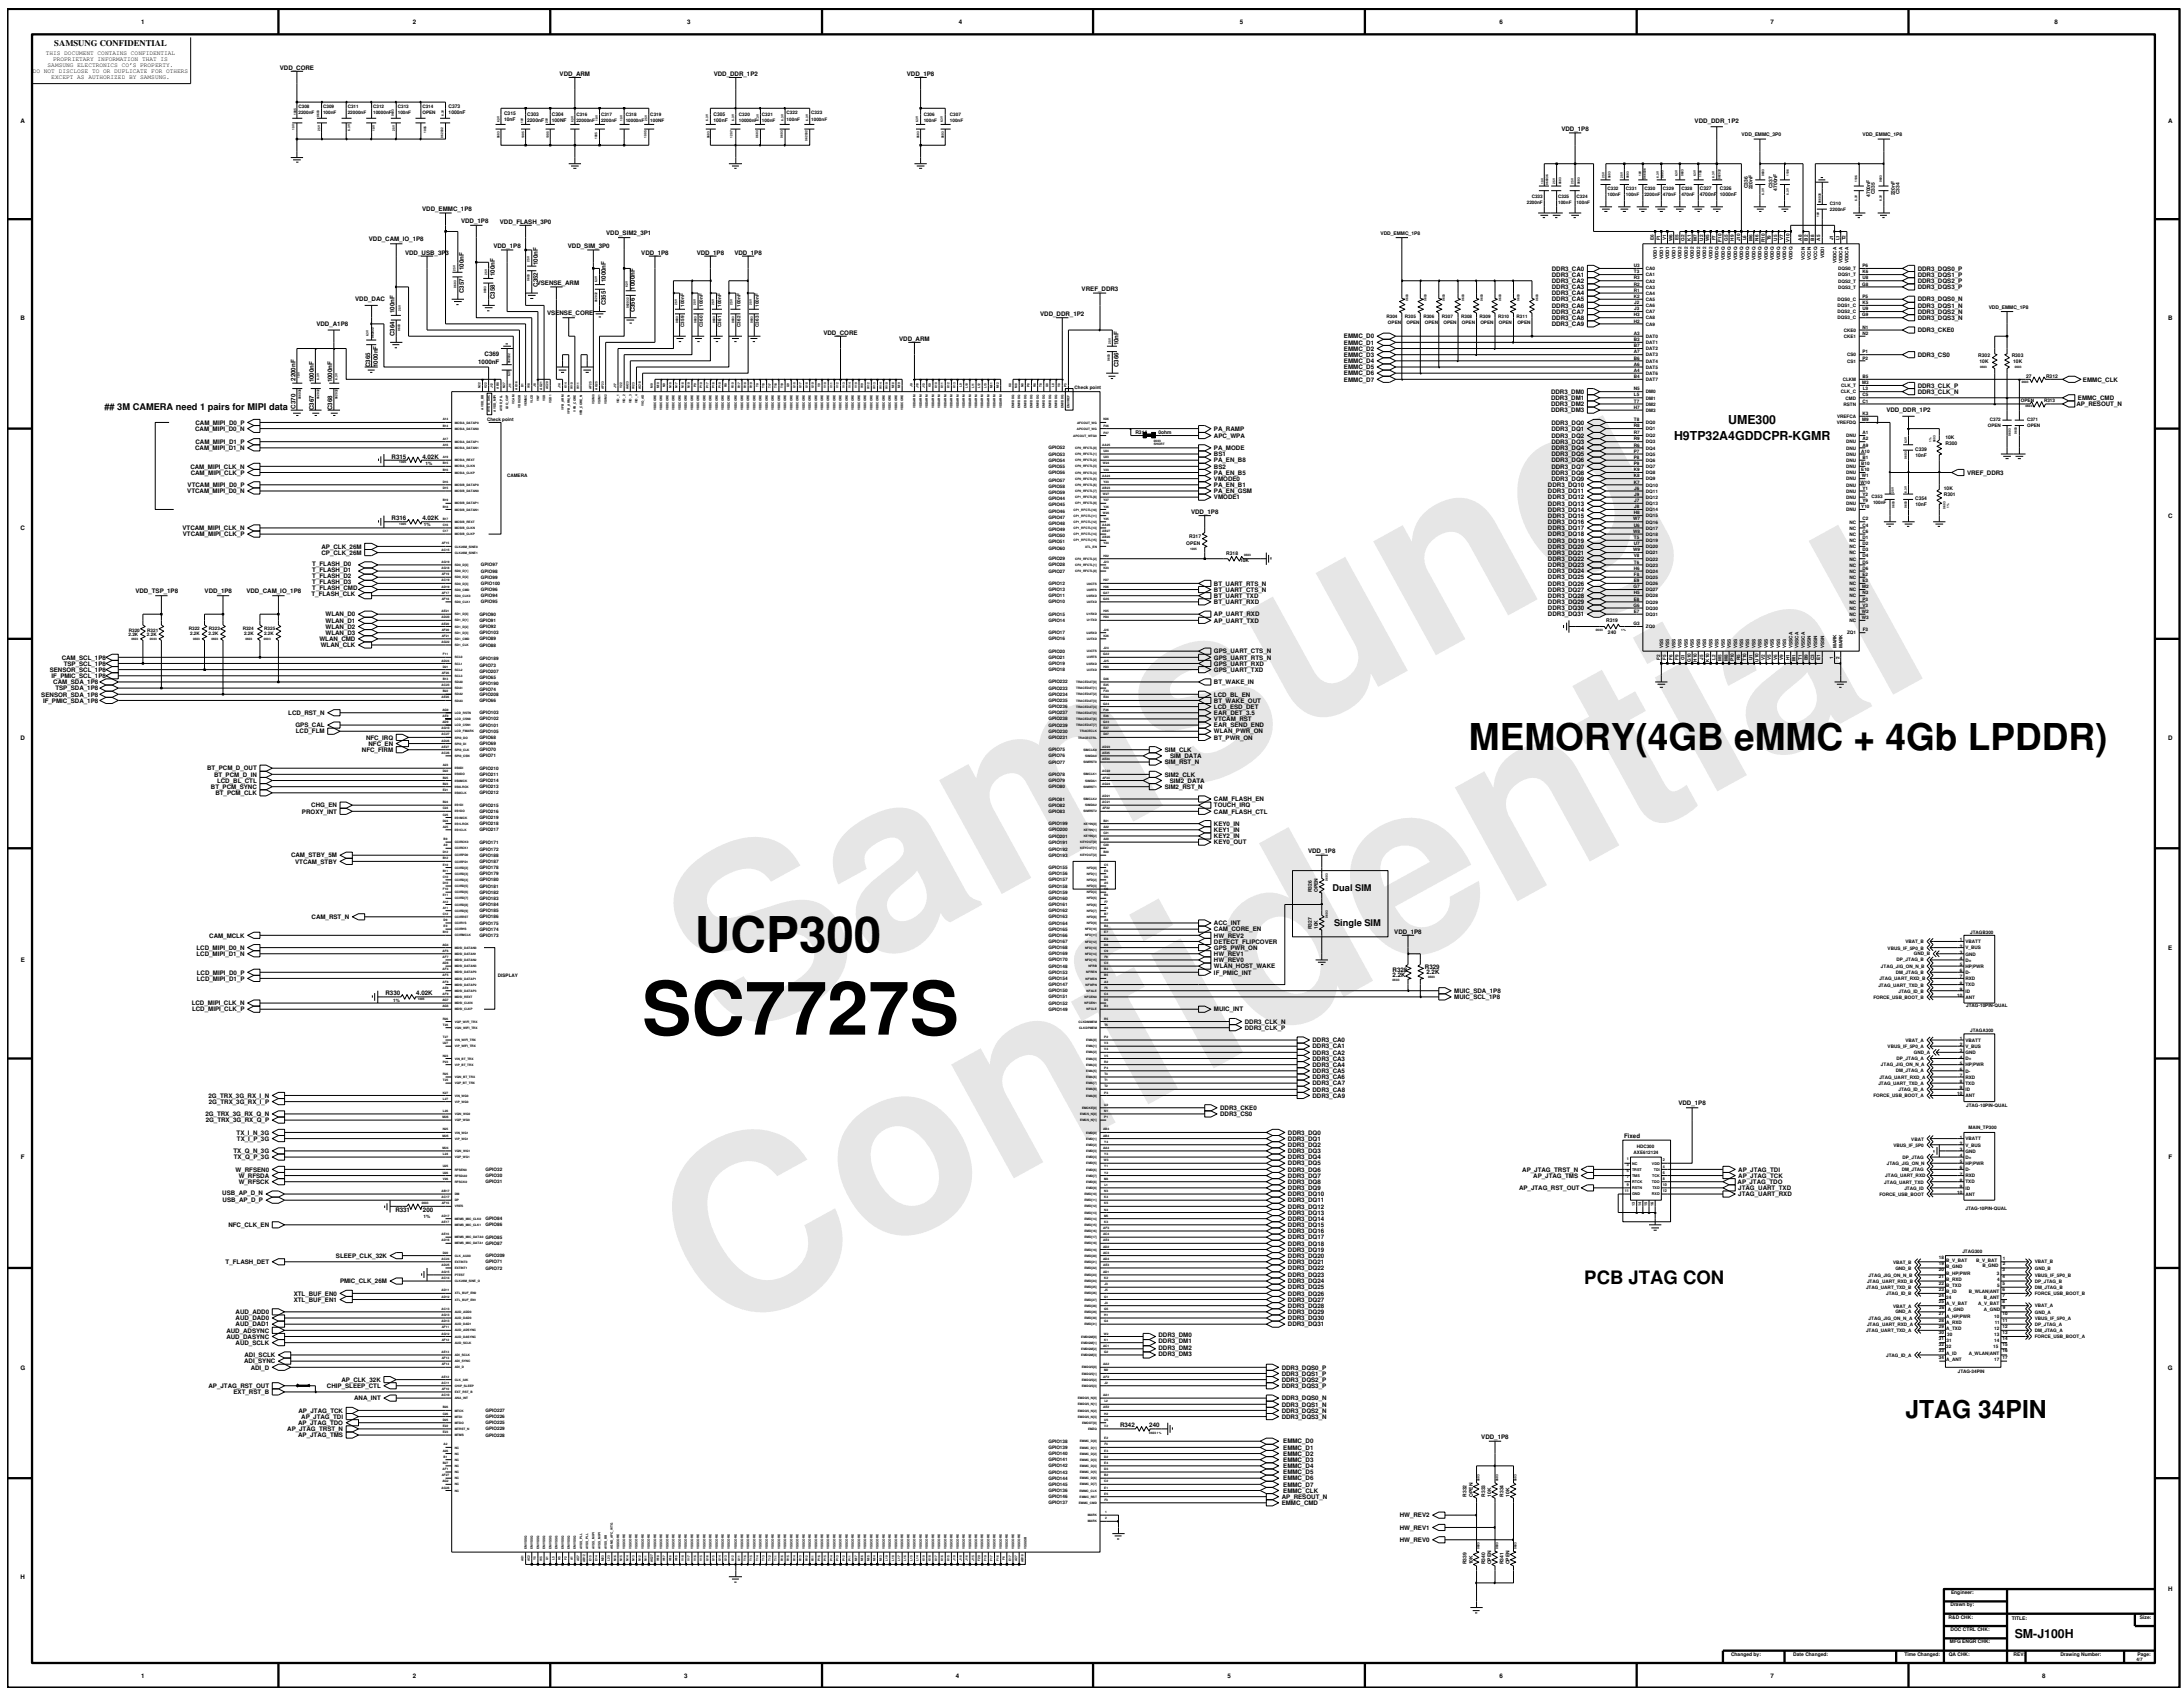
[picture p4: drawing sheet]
<svg xmlns="http://www.w3.org/2000/svg" width="240mm" height="186mm" viewBox="0 0 240 186" stroke-linecap="round" stroke-linejoin="round" font-family="sans-serif">
<defs><g id="words">
<g font-size="26.5" fill="#e6e6e6">
<text x="80.4" y="114.7" transform="rotate(-29 80.4 114.7)">Samsung</text>
<text x="79.1" y="147.4" transform="rotate(-29 79.1 147.4)">Confidential</text>
</g>
<text font-size="8.1" x="70.6" y="113.8">SC7727S</text>
<text font-size="5.4" x="76.4" y="104.6">UCP300</text>
<text font-size="4.1" x="161.5" y="82.4">MEMORY(4GB eMMC + 4Gb LPDDR)</text>
<text font-size="2.7" x="209.5" y="155.9">JTAG 34PIN</text>
<text font-size="2" x="174.2" y="141.2">PCB JTAG CON</text>
<g font-size="1.4">
<text x="190" y="46.6">UME300</text>
<text x="184.1" y="48.4">H9TP32A4GDDCPR-KGMR</text>
<text x="221.5" y="180.1">SM-J100H</text>
</g>
<g font-size="1">
<text x="6" y="5.1">SAMSUNG CONFIDENTIAL</text>
<text x="11.5" y="45.1">## 3M CAMERA need 1 pairs for MIPI data</text>
<text x="146.5" y="97.9">Dual SIM</text>
<text x="146.7" y="101.8">Single SIM</text>
</g>
<g font-size=".7">
<text x="15.5" y="2.7">1</text>
<text x="45.4" y="2.7">2</text>
<text x="75.6" y="2.7">3</text>
<text x="105.4" y="2.7">4</text>
<text x="136.3" y="2.7">5</text>
<text x="164.9" y="2.7">6</text>
<text x="194.7" y="2.7">7</text>
<text x="225.9" y="2.7">8</text>
<text x="3.6" y="8">DO NOT DISCLOSE TO OR DUPLICATE FOR OTHERS</text>
<text x="5" y="6">THIS DOCUMENT CONTAINS CONFIDENTIAL</text>
<text x="5.2" y="7.4">SAMSUNG ELECTRONICS CO’S PROPERTY.</text>
<text x="5.6" y="8.7">EXCEPT AS AUTHORIZED BY SAMSUNG.</text>
<text x="5.8" y="6.7">PROPRIETARY INFORMATION THAT IS</text>
<text x="30.8" y="7.7">VDD_CORE</text>
<text x="61.5" y="8.3">VDD_ARM</text>
<text x="78.5" y="8.3">VDD_DDR_1P2</text>
<text x="99.7" y="8.3">VDD_1P8</text>
<text x="2.3" y="13.5">A</text>
<text x="171.7" y="14.4">VDD_1P8</text>
<text x="186.3" y="13.5">VDD_DDR_1P2</text>
<text x="238.4" y="13.5">A</text>
<text x="46.4" y="23.2">VDD_EMMC_1P8</text>
<text x="40.6" y="26.5">VDD_CAM_IO_1P8</text>
<text x="44.5" y="28">VDD_USB_3P3</text>
<text x="50.7" y="24.5">VDD_1P8</text>
<text x="51" y="29.7" transform="rotate(-90 51 29.7)">100nF</text>
<text x="54.3" y="27.3">VDD_1P8</text>
<text x="55" y="24.6">VDD_FLASH_3P0</text>
<text x="59.1" y="29.2" transform="rotate(-90 59.1 29.2)">100nF</text>
<text x="62.4" y="27.2">VDD_SIM_3P0</text>
<text x="66.6" y="25.9">VDD_SIM2_3P1</text>
<text x="70.5" y="28">VDD_1P8</text>
<text x="76.6" y="28">VDD_1P8</text>
<text x="80.8" y="28">VDD_1P8</text>
<text x="170.6" y="29.8">DDR3_CA0</text>
<text x="210.9" y="29.8">DDR3_DQS0_P</text>
<text x="2.3" y="35.2">B</text>
<text x="34.8" y="35.9">VDD_A1P8</text>
<text x="39.1" y="33.1">VDD_DAC</text>
<text x="43.4" y="34.4" transform="rotate(-90 43.4 34.4)">100nF</text>
<text x="51" y="32.2" transform="rotate(-90 51 32.2)">C357</text>
<text x="54.4" y="30.4" transform="rotate(-90 54.4 30.4)">100nF</text>
<text x="54.4" y="32.9" transform="rotate(-90 54.4 32.9)">C358</text>
<text x="59" y="31.3">VSENSE_ARM</text>
<text x="59.1" y="31.5" transform="rotate(-90 59.1 31.5)">C352</text>
<text x="60.2" y="34.7">VSENSE_CORE</text>
<text x="66.6" y="33.6" transform="rotate(-90 66.6 33.6)">C355</text>
<text x="66.6" y="31" transform="rotate(-90 66.6 31)">1000nF</text>
<text x="69.8" y="34.4" transform="rotate(-90 69.8 34.4)">C356</text>
<text x="69.8" y="31.9" transform="rotate(-90 69.8 31.9)">1000nF</text>
<text x="114.4" y="34.8">VDD_DDR_1P2</text>
<text x="118.9" y="32">VREF_DDR3</text>
<text x="170.6" y="35.9">DDR3_CA9</text>
<text x="170.6" y="35.2">DDR3_CA8</text>
<text x="170.6" y="34.5">DDR3_CA7</text>
<text x="170.6" y="33.8">DDR3_CA6</text>
<text x="170.6" y="33.1">DDR3_CA5</text>
<text x="170.6" y="32.5">DDR3_CA4</text>
<text x="170.6" y="31.1">DDR3_CA2</text>
<text x="170.6" y="31.8">DDR3_CA3</text>
<text x="170.6" y="30.4">DDR3_CA1</text>
<text x="210.9" y="30.4">DDR3_DQS1_P</text>
<text x="210.9" y="31.1">DDR3_DQS2_P</text>
<text x="210.9" y="31.8">DDR3_DQS3_P</text>
<text x="210.9" y="35.2">DDR3_DQS3_N</text>
<text x="210.9" y="33.8">DDR3_DQS1_N</text>
<text x="210.9" y="33.1">DDR3_DQS0_N</text>
<text x="210.9" y="34.5">DDR3_DQS2_N</text>
<text x="238.4" y="35.2">B</text>
<text x="32.5" y="41.9" transform="rotate(-90 32.5 41.9)">2200nF</text>
<text x="40.7" y="40.4" transform="rotate(-90 40.7 40.4)">C365</text>
<text x="41.5" y="40.4" transform="rotate(-90 41.5 40.4)">1000nF</text>
<text x="43.4" y="37" transform="rotate(-90 43.4 37)">C364</text>
<text x="52.6" y="40">1000nF</text>
<text x="53.3" y="39.2">C369</text>
<text x="90.5" y="36.8">VDD_CORE</text>
<text x="98.9" y="37.5">VDD_ARM</text>
<text x="123" y="40.4" transform="rotate(-90 123 40.4)">C366</text>
<text x="123" y="38" transform="rotate(-90 123 38)">10nF</text>
<text x="147.8" y="37.2">EMMC_D0</text>
<text x="147.8" y="37.9">EMMC_D1</text>
<text x="147.8" y="38.6">EMMC_D2</text>
<text x="147.8" y="39.2">EMMC_D3</text>
<text x="147.8" y="40.6">EMMC_D5</text>
<text x="147.8" y="39.9">EMMC_D4</text>
<text x="147.8" y="41.3">EMMC_D6</text>
<text x="147.8" y="42">EMMC_D7</text>
<text x="210.9" y="36.5">DDR3_CKE0</text>
<text x="210.9" y="39.2">DDR3_CS0</text>
<text x="229" y="42">EMMC_CLK</text>
<text x="21.5" y="47.4">CAM_MIPI_D0_N</text>
<text x="21.5" y="46.7">CAM_MIPI_D0_P</text>
<text x="32.5" y="44.9" transform="rotate(-90 32.5 44.9)">C370</text>
<text x="34.5" y="45.1" transform="rotate(-90 34.5 45.1)">C367</text>
<text x="34.5" y="42" transform="rotate(-90 34.5 42)">1000nF</text>
<text x="36.5" y="45.1" transform="rotate(-90 36.5 45.1)">C368</text>
<text x="36.5" y="42" transform="rotate(-90 36.5 42)">1000nF</text>
<text x="133.5" y="47.4">PA_RAMP</text>
<text x="170.6" y="45.3">DDR3_DM3</text>
<text x="170.6" y="44">DDR3_DM1</text>
<text x="170.6" y="43.3">DDR3_DM0</text>
<text x="170.6" y="44.7">DDR3_DM2</text>
<text x="170.6" y="46.7">DDR3_DQ0</text>
<text x="170.6" y="47.4">DDR3_DQ1</text>
<text x="207.4" y="45.3">VDD_DDR_1P2</text>
<text x="210.9" y="43.3">DDR3_CLK_N</text>
<text x="210.9" y="42.6">DDR3_CLK_P</text>
<text x="228.3" y="44.7">AP_RESOUT_N</text>
<text x="228.5" y="44">EMMC_CMD</text>
<text x="20.6" y="53.6">VTCAM_MIPI_D0_P</text>
<text x="20.9" y="51.5">CAM_MIPI_CLK_N</text>
<text x="21" y="52.2">CAM_MIPI_CLK_P</text>
<text x="21.5" y="49.5">CAM_MIPI_D1_N</text>
<text x="21.5" y="48.8">CAM_MIPI_D1_P</text>
<text x="43.1" y="50.4">R315</text>
<text x="46.4" y="50.4">4.02K</text>
<text x="133.5" y="48.1">APC_WPA</text>
<text x="133.5" y="49.5">PA_MODE</text>
<text x="133.5" y="50.2">BS1</text>
<text x="133.5" y="53.6">PA_EN_B1</text>
<text x="133.5" y="50.8">PA_EN_B8</text>
<text x="133.5" y="51.5">BS2</text>
<text x="133.5" y="52.9">VMODE0</text>
<text x="133.5" y="52.2">PA_EN_B5</text>
<text x="170.2" y="53.6">DDR3_DQ10</text>
<text x="170.6" y="48.1">DDR3_DQ2</text>
<text x="170.6" y="48.8">DDR3_DQ3</text>
<text x="170.6" y="49.5">DDR3_DQ4</text>
<text x="170.6" y="50.2">DDR3_DQ5</text>
<text x="170.6" y="50.8">DDR3_DQ6</text>
<text x="170.6" y="51.5">DDR3_DQ7</text>
<text x="170.6" y="52.2">DDR3_DQ8</text>
<text x="170.6" y="52.9">DDR3_DQ9</text>
<text x="216.3" y="52.2">VREF_DDR3</text>
<text x="2.3" y="58.3">C</text>
<text x="20.1" y="58.3">VTCAM_MIPI_CLK_N</text>
<text x="20.1" y="59">VTCAM_MIPI_CLK_P</text>
<text x="20.6" y="54.2">VTCAM_MIPI_D0_N</text>
<text x="43.1" y="57.2">R316</text>
<text x="46.4" y="57.2">4.02K</text>
<text x="131" y="56.5">VDD_1P8</text>
<text x="133.5" y="54.9">VMODE1</text>
<text x="133.5" y="54.2">PA_EN_GSM</text>
<text x="170.2" y="54.2">DDR3_DQ11</text>
<text x="170.2" y="54.9">DDR3_DQ12</text>
<text x="170.2" y="55.6">DDR3_DQ13</text>
<text x="170.2" y="56.3">DDR3_DQ14</text>
<text x="170.2" y="56.9">DDR3_DQ15</text>
<text x="170.2" y="57.6">DDR3_DQ16</text>
<text x="170.2" y="58.3">DDR3_DQ17</text>
<text x="170.2" y="59">DDR3_DQ18</text>
<text x="170.2" y="59.6">DDR3_DQ19</text>
<text x="238.4" y="56.9">C</text>
<text x="14.9" y="65.2">VDD_TSP_1P8</text>
<text x="22.5" y="65.2">VDD_1P8</text>
<text x="27.1" y="65.2">VDD_CAM_IO_1P8</text>
<text x="34.3" y="65.6">T_FLASH_CLK</text>
<text x="34.3" y="64.2">T_FLASH_D3</text>
<text x="34.3" y="63.5">T_FLASH_D2</text>
<text x="34.3" y="62.9">T_FLASH_D1</text>
<text x="34.3" y="62.2">T_FLASH_D0</text>
<text x="34.3" y="64.9">T_FLASH_CMD</text>
<text x="35.3" y="60.3">AP_CLK_26M</text>
<text x="35.3" y="61">CP_CLK_26M</text>
<text x="133.5" y="65.7">BT_UART_TXD</text>
<text x="133.5" y="64.4">BT_UART_RTS_N</text>
<text x="133.5" y="65.1">BT_UART_CTS_N</text>
<text x="170.2" y="61">DDR3_DQ21</text>
<text x="170.2" y="61.7">DDR3_DQ22</text>
<text x="170.2" y="62.4">DDR3_DQ23</text>
<text x="170.2" y="63">DDR3_DQ24</text>
<text x="170.2" y="63.7">DDR3_DQ25</text>
<text x="170.2" y="64.4">DDR3_DQ26</text>
<text x="170.2" y="65.1">DDR3_DQ27</text>
<text x="170.2" y="65.7">DDR3_DQ28</text>
<text x="170.2" y="60.3">DDR3_DQ20</text>
<text x="35.1" y="70.5">WLAN_CMD</text>
<text x="35.3" y="71.2">WLAN_CLK</text>
<text x="35.8" y="69.8">WLAN_D3</text>
<text x="35.8" y="69.1">WLAN_D2</text>
<text x="35.8" y="68.5">WLAN_D1</text>
<text x="35.8" y="67.8">WLAN_D0</text>
<text x="133.5" y="71.8">GPS_UART_CTS_N</text>
<text x="133.5" y="68.5">AP_UART_TXD</text>
<text x="133.5" y="67.8">AP_UART_RXD</text>
<text x="133.5" y="66.4">BT_UART_RXD</text>
<text x="170.2" y="66.4">DDR3_DQ29</text>
<text x="170.2" y="67.1">DDR3_DQ30</text>
<text x="170.2" y="67.8">DDR3_DQ31</text>
<text x="4.5" y="76.6">SENSOR_SDA_1P8</text>
<text x="4.7" y="77.3">IF_PMIC_SDA_1P8</text>
<text x="5.5" y="73.9">SENSOR_SCL_1P8</text>
<text x="5.7" y="74.5">IF_PMIC_SCL_1P8</text>
<text x="5.9" y="75.2">CAM_SDA_1P8</text>
<text x="6.1" y="75.9">TSP_SDA_1P8</text>
<text x="6.8" y="72.5">CAM_SCL_1P8</text>
<text x="7" y="73.2">TSP_SCL_1P8</text>
<text x="133.5" y="77.9">LCD_ESD_DET</text>
<text x="133.5" y="75.2">BT_WAKE_IN</text>
<text x="133.5" y="77.3">BT_WAKE_OUT</text>
<text x="133.5" y="73.9">GPS_UART_TXD</text>
<text x="133.5" y="73.2">GPS_UART_RXD</text>
<text x="133.5" y="76.6">LCD_BL_EN</text>
<text x="133.5" y="72.5">GPS_UART_RTS_N</text>
<text x="2.3" y="81.3">D</text>
<text x="31.7" y="78.6">LCD_RST_N</text>
<text x="32.5" y="80">GPS_CAL</text>
<text x="32.5" y="80.6">LCD_FLM</text>
<text x="39.8" y="82.7">NFC_FIRM</text>
<text x="40.3" y="81.3">NFC_IRQ</text>
<text x="40.5" y="82">NFC_EN</text>
<text x="128.1" y="82.7">SIM_CLK</text>
<text x="128.7" y="83.4">SIM_DATA</text>
<text x="133.5" y="79.3">VTCAM_RST</text>
<text x="133.5" y="78.6">EAR_DET_3.5</text>
<text x="133.5" y="80">EAR_SEND_END</text>
<text x="133.5" y="80.6">WLAN_PWR_ON</text>
<text x="133.5" y="81.3">BT_PWR_ON</text>
<text x="238.4" y="81.3">D</text>
<text x="22.8" y="84.7">BT_PCM_D_OUT</text>
<text x="23.2" y="86.7">BT_PCM_SYNC</text>
<text x="23.5" y="85.4">BT_PCM_D_IN</text>
<text x="23.7" y="87.4">BT_PCM_CLK</text>
<text x="23.9" y="86.1">LCD_BL_CTL</text>
<text x="33.2" y="89.5">PROXY_INT</text>
<text x="34.2" y="88.8">CHG_EN</text>
<text x="128.1" y="84">SIM_RST_N</text>
<text x="128.1" y="86.7">SIM2_RST_N</text>
<text x="128.1" y="85.4">SIM2_CLK</text>
<text x="128.6" y="86.1">SIM2_DATA</text>
<text x="133.5" y="88.1">CAM_FLASH_EN</text>
<text x="133.5" y="89.5">CAM_FLASH_CTL</text>
<text x="133.5" y="88.8">TOUCH_IRQ</text>
<text x="32" y="94.3">CAM_STBY_5M</text>
<text x="32.5" y="95">VTCAM_STBY</text>
<text x="133.5" y="91.5">KEY1_IN</text>
<text x="133.5" y="90.8">KEY0_IN</text>
<text x="133.5" y="92.8">KEY0_OUT</text>
<text x="133.5" y="92.2">KEY2_IN</text>
<text x="143.8" y="93.8">VDD_1P8</text>
<text x="34.3" y="101.1">CAM_RST_N</text>
<text x="133.5" y="101.7">ACC_INT</text>
<text x="2.3" y="105.8">E</text>
<text x="21.6" y="105.1">LCD_MIPI_D1_N</text>
<text x="21.6" y="104.4">LCD_MIPI_D0_N</text>
<text x="21.6" y="107.8">LCD_MIPI_D1_P</text>
<text x="21.6" y="107.1">LCD_MIPI_D0_P</text>
<text x="23" y="103.1">CAM_MCLK</text>
<text x="133.5" y="103.1">HW_REV2</text>
<text x="133.5" y="105.8">HW_REV0</text>
<text x="133.5" y="105.1">HW_REV1</text>
<text x="133.5" y="103.8">DETECT_FLIPCOVER</text>
<text x="133.5" y="107.1">IF_PMIC_INT</text>
<text x="133.5" y="102.4">CAM_CORE_EN</text>
<text x="133.5" y="106.5">WLAN_HOST_WAKE</text>
<text x="133.5" y="104.4">GPS_PWR_ON</text>
<text x="153.1" y="106.9">R328</text>
<text x="153.1" y="107.4">2.2K</text>
<text x="153.3" y="102.7">VDD_1P8</text>
<text x="156.7" y="106.5">R329</text>
<text x="156.9" y="107.1">2.2K</text>
<text x="238.4" y="104.4">E</text>
<text x="21.1" y="110.5">LCD_MIPI_CLK_N</text>
<text x="21.1" y="111.2">LCD_MIPI_CLK_P</text>
<text x="42.4" y="109.4">R330</text>
<text x="45.8" y="109.4">4.02K</text>
<text x="133.5" y="111.2">MUIC_INT</text>
<text x="136.9" y="112.6">DDR3_CLK_N</text>
<text x="136.9" y="113.2">DDR3_CLK_P</text>
<text x="159.9" y="109.2">MUIC_SDA_1P8</text>
<text x="159.9" y="109.9">MUIC_SCL_1P8</text>
<text x="144.3" y="114.6">DDR3_CA0</text>
<text x="144.3" y="115.3">DDR3_CA1</text>
<text x="144.3" y="116">DDR3_CA2</text>
<text x="144.3" y="116.6">DDR3_CA3</text>
<text x="144.3" y="117.3">DDR3_CA4</text>
<text x="144.3" y="118">DDR3_CA5</text>
<text x="144.3" y="118.7">DDR3_CA6</text>
<text x="144.3" y="119.3">DDR3_CA7</text>
<text x="22.6" y="122.7">2G_TRX_3G_RX_Q_N</text>
<text x="22.6" y="123.4">2G_TRX_3G_RX_Q_P</text>
<text x="22.9" y="120.7">2G_TRX_3G_RX_I_N</text>
<text x="23" y="121.4">2G_TRX_3G_RX_I_P</text>
<text x="26" y="124.8">TX_I_N_3G</text>
<text x="26.1" y="125.4">TX_I_P_3G</text>
<text x="134.2" y="122">DDR3_CKE0</text>
<text x="134.2" y="122.7">DDR3_CS0</text>
<text x="141.6" y="124.8">DDR3_DQ0</text>
<text x="141.6" y="125.4">DDR3_DQ1</text>
<text x="144.3" y="120">DDR3_CA8</text>
<text x="144.3" y="120.7">DDR3_CA9</text>
<text x="178.6" y="125.1">Fixed</text>
<text x="184.6" y="121.5">VDD_1P8</text>
<text x="2.3" y="127.5">F</text>
<text x="24.4" y="131.4">USB_AP_D_N</text>
<text x="25.7" y="126.8">TX_Q_N_3G</text>
<text x="25.7" y="127.5">TX_Q_P_3G</text>
<text x="25.9" y="128.8">W_RFSEN0</text>
<text x="26.2" y="129.5">W_RFSDA</text>
<text x="26.2" y="130.2">W_RFSCK</text>
<text x="141.6" y="130.9">DDR3_DQ9</text>
<text x="141.6" y="131.5">DDR3_DQ10</text>
<text x="141.6" y="126.1">DDR3_DQ2</text>
<text x="141.6" y="126.8">DDR3_DQ3</text>
<text x="141.6" y="127.5">DDR3_DQ4</text>
<text x="141.6" y="128.1">DDR3_DQ5</text>
<text x="141.6" y="128.8">DDR3_DQ6</text>
<text x="141.6" y="129.5">DDR3_DQ7</text>
<text x="141.6" y="130.2">DDR3_DQ8</text>
<text x="167" y="130.9">AP_JTAG_RST_OUT</text>
<text x="167.4" y="128.8">AP_JTAG_TRST_N</text>
<text x="168.6" y="129.5">AP_JTAG_TMS</text>
<text x="191.1" y="130.2">AP_JTAG_TDO</text>
<text x="191.1" y="129.5">AP_JTAG_TCK</text>
<text x="191.1" y="128.8">AP_JTAG_TDI</text>
<text x="191.1" y="131.5">JTAG_UART_RXD</text>
<text x="191.1" y="130.9">JTAG_UART_TXD</text>
<text x="238.4" y="127.5">F</text>
<text x="24.5" y="132.2">USB_AP_D_P</text>
<text x="25.1" y="134.9">NFC_CLK_EN</text>
<text x="43.5" y="133.3">R331</text>
<text x="46.5" y="133.3">200</text>
<text x="141.6" y="132.2">DDR3_DQ11</text>
<text x="141.6" y="132.9">DDR3_DQ12</text>
<text x="141.6" y="133.6">DDR3_DQ13</text>
<text x="141.6" y="134.2">DDR3_DQ14</text>
<text x="141.6" y="134.9">DDR3_DQ15</text>
<text x="141.6" y="135.6">DDR3_DQ16</text>
<text x="141.6" y="136.3">DDR3_DQ17</text>
<text x="141.6" y="136.9">DDR3_DQ18</text>
<text x="141.6" y="137.6">DDR3_DQ19</text>
<text x="24.8" y="139">T_FLASH_DET</text>
<text x="32.3" y="143.1">XTL_BUF_EN1</text>
<text x="32.3" y="142.5">XTL_BUF_EN0</text>
<text x="36.9" y="138.3">SLEEP_CLK_32K</text>
<text x="37.4" y="141.1">PMIC_CLK_26M</text>
<text x="141.6" y="141.8">DDR3_DQ25</text>
<text x="141.6" y="142.5">DDR3_DQ26</text>
<text x="141.6" y="143.1">DDR3_DQ27</text>
<text x="141.6" y="143.8">DDR3_DQ28</text>
<text x="141.6" y="138.3">DDR3_DQ20</text>
<text x="141.6" y="139">DDR3_DQ21</text>
<text x="141.6" y="139.7">DDR3_DQ22</text>
<text x="141.6" y="140.4">DDR3_DQ23</text>
<text x="141.6" y="141.1">DDR3_DQ24</text>
<text x="24.9" y="147.2">AUD_DASYNC</text>
<text x="24.9" y="146.5">AUD_ADSYNC</text>
<text x="25.9" y="147.9">AUD_SCLK</text>
<text x="25.9" y="145.8">AUD_DAD1</text>
<text x="25.9" y="145.2">AUD_DAD0</text>
<text x="25.9" y="144.5">AUD_ADD0</text>
<text x="26.8" y="149.9">ADI_SYNC</text>
<text x="26.9" y="149.2">ADI_SCLK</text>
<text x="127.4" y="148.4">DDR3_DM2</text>
<text x="127.4" y="147.7">DDR3_DM1</text>
<text x="127.4" y="149.1">DDR3_DM3</text>
<text x="127.4" y="147">DDR3_DM0</text>
<text x="141.6" y="144.5">DDR3_DQ29</text>
<text x="141.6" y="145.2">DDR3_DQ30</text>
<text x="141.6" y="145.8">DDR3_DQ31</text>
<text x="2.2" y="150.6">G</text>
<text x="22.9" y="152.6">AP_JTAG_RST_OUT</text>
<text x="25.7" y="153.3">EXT_RST_B</text>
<text x="27.6" y="150.6">ADI_D</text>
<text x="32.8" y="155.3">AP_JTAG_TCK</text>
<text x="33.1" y="156">AP_JTAG_TDI</text>
<text x="36" y="152.6">CHIP_SLEEP_CTL</text>
<text x="37.5" y="151.9">AP_CLK_32K</text>
<text x="38.9" y="154">ANA_INT</text>
<text x="140.9" y="154">DDR3_DQS0_N</text>
<text x="140.9" y="150.6">DDR3_DQS0_P</text>
<text x="140.9" y="155.3">DDR3_DQS2_N</text>
<text x="140.9" y="151.9">DDR3_DQS2_P</text>
<text x="140.9" y="156">DDR3_DQS3_N</text>
<text x="140.9" y="152.6">DDR3_DQS3_P</text>
<text x="140.9" y="154.6">DDR3_DQS1_N</text>
<text x="140.9" y="151.3">DDR3_DQS1_P</text>
<text x="238.4" y="150.6">G</text>
<text x="31.6" y="157.4">AP_JTAG_TRST_N</text>
<text x="32.8" y="156.7">AP_JTAG_TDO</text>
<text x="32.8" y="158">AP_JTAG_TMS</text>
<text x="123.2" y="156.9">R342</text>
<text x="126.4" y="156.9">240</text>
<text x="141.1" y="158.7">EMMC_D0</text>
<text x="141.1" y="159.4">EMMC_D1</text>
<text x="141.1" y="160.1">EMMC_D2</text>
<text x="141.1" y="160.7">EMMC_D3</text>
<text x="141.1" y="161.4">EMMC_D4</text>
<text x="162.9" y="158.2">VDD_1P8</text>
<text x="140.9" y="165.5">EMMC_CMD</text>
<text x="140.9" y="164.8">AP_RESOUT_N</text>
<text x="141.1" y="164.1">EMMC_CLK</text>
<text x="141.1" y="162.1">EMMC_D5</text>
<text x="141.1" y="162.8">EMMC_D6</text>
<text x="141.1" y="163.5">EMMC_D7</text>
<text x="153.9" y="166.8">HW_REV2</text>
<text x="2.3" y="173.6">H</text>
<text x="153.9" y="169.5">HW_REV0</text>
<text x="153.9" y="168.2">HW_REV1</text>
<text x="238.4" y="175">H</text>
<text x="15.5" y="184.4">1</text>
<text x="45.4" y="184.4">2</text>
<text x="75.2" y="184.4">3</text>
<text x="105.1" y="184.4">4</text>
<text x="135" y="184.4">5</text>
<text x="164.9" y="184.4">6</text>
<text x="194.7" y="184.4">7</text>
<text x="224.6" y="184.4">8</text>
</g>
<g font-size=".5">
<text x="32.8" y="11.9">C308</text>
<text x="35.5" y="11.9">C309</text>
<text x="38.2" y="11.9">C311</text>
<text x="41" y="11.9">C312</text>
<text x="43.7" y="11.9">C313</text>
<text x="46.4" y="11.9">C314</text>
<text x="49.3" y="11.9">C373</text>
<text x="32.8" y="12.6">2200nF</text>
<text x="35.5" y="12.6">100nF</text>
<text x="38.2" y="12.6">22000nF</text>
<text x="41" y="12.6">10000nF</text>
<text x="43.7" y="12.6">100nF</text>
<text x="46.4" y="12.6">OPEN</text>
<text x="49.3" y="12.6">1000nF</text>
<text x="55.4" y="13.3">10nF</text>
<text x="55.4" y="12.6">C315</text>
<text x="58" y="12.8">C303</text>
<text x="58" y="13.4">2200nF</text>
<text x="60.7" y="13.4">100NF</text>
<text x="60.7" y="12.8">C304</text>
<text x="63.4" y="12.8">C316</text>
<text x="63.4" y="13.4">22000nF</text>
<text x="66.1" y="12.8">C317</text>
<text x="66.1" y="13.4">2200nF</text>
<text x="68.8" y="13.4">10000nF</text>
<text x="68.8" y="12.8">C318</text>
<text x="71.5" y="13.4">100NF</text>
<text x="71.5" y="12.8">C319</text>
<text x="78.5" y="12.8">C305</text>
<text x="78.5" y="13.4">100nF</text>
<text x="81.2" y="12.8">C320</text>
<text x="81.2" y="13.4">10000nF</text>
<text x="83.8" y="12.8">C321</text>
<text x="83.8" y="13.4">100nF</text>
<text x="86.5" y="13.3">100nF</text>
<text x="86.5" y="12.6">C322</text>
<text x="89.2" y="12.6">C323</text>
<text x="89.2" y="13.3">1000nF</text>
<text x="101.6" y="12.8">C306</text>
<text x="101.6" y="13.4">100nF</text>
<text x="104.4" y="12.8">C307</text>
<text x="104.4" y="13.4">100nF</text>
<text x="191.5" y="15">VDD_EMMC_3P0</text>
<text x="204.8" y="15">VDD_EMMC_1P8</text>
<text x="167.9" y="22.4">2200nF</text>
<text x="168.4" y="21.7">C333</text>
<text x="171.3" y="22.4">100nF</text>
<text x="171.3" y="21.7">C325</text>
<text x="173.4" y="22.4">100nF</text>
<text x="173.4" y="21.7">C324</text>
<text x="176.8" y="21.6">100nF</text>
<text x="176.8" y="20.9">C332</text>
<text x="178.8" y="20.9">C331</text>
<text x="178.8" y="21.6">100nF</text>
<text x="180.8" y="21.6">2200nF 470nF</text>
<text x="180.8" y="20.9">C330</text>
<text x="182.8" y="20.9">C329</text>
<text x="184.9" y="20.9">C328</text>
<text x="184.9" y="21.6">470nF</text>
<text x="186.9" y="21.6">4700nF 1000nF</text>
<text x="186.9" y="20.9">C327</text>
<text x="189.1" y="20.9">C326</text>
<text x="192.2" y="20.7" transform="rotate(-90 192.2 20.7)">C336</text>
<text x="192.7" y="20.8" transform="rotate(-90 192.7 20.8)">220nF</text>
<text x="194.9" y="20.7" transform="rotate(-90 194.9 20.7)">C337</text>
<text x="195.4" y="21" transform="rotate(-90 195.4 21)">4700nF</text>
<text x="201.2" y="22.6">C310</text>
<text x="201.2" y="23.2">2200nF</text>
<text x="205.6" y="21.6" transform="rotate(-90 205.6 21.6)">4700nF</text>
<text x="206.2" y="21.4" transform="rotate(-90 206.2 21.4)">C335</text>
<text x="208.4" y="21.5" transform="rotate(-90 208.4 21.5)">220nF</text>
<text x="208.9" y="21.4" transform="rotate(-90 208.9 21.4)">C334</text>
<text x="151.8" y="25.8">VDD_EMMC_1P8</text>
<text x="179.6" y="29.4">U3</text>
<text x="181" y="29.7">CA0</text>
<text x="181.9" y="26.4" transform="rotate(-90 181.9 26.4)">E6</text>
<text x="182.2" y="28.5" transform="rotate(-90 182.2 28.5)">VDD1</text>
<text x="182.5" y="26.4" transform="rotate(-90 182.5 26.4)">F1</text>
<text x="182.9" y="28.5" transform="rotate(-90 182.9 28.5)">VDD1</text>
<text x="183.2" y="26.4" transform="rotate(-90 183.2 26.4)">V1</text>
<text x="183.5" y="28.5" transform="rotate(-90 183.5 28.5)">VDD1</text>
<text x="183.9" y="26.5" transform="rotate(-90 183.9 26.5)">W6</text>
<text x="184.2" y="28.5" transform="rotate(-90 184.2 28.5)">VDD1</text>
<text x="184.6" y="26.4" transform="rotate(-90 184.6 26.4)">E5</text>
<text x="184.9" y="28.5" transform="rotate(-90 184.9 28.5)">VDD2</text>
<text x="185.2" y="26.5" transform="rotate(-90 185.2 26.5)">G2</text>
<text x="185.6" y="28.5" transform="rotate(-90 185.6 28.5)">VDD2</text>
<text x="185.9" y="26.5" transform="rotate(-90 185.9 26.5)">K1</text>
<text x="186.3" y="28.5" transform="rotate(-90 186.3 28.5)">VDD2</text>
<text x="186.6" y="26.5" transform="rotate(-90 186.6 26.5)">M7</text>
<text x="186.9" y="28.5" transform="rotate(-90 186.9 28.5)">VDD2</text>
<text x="187.3" y="26.5" transform="rotate(-90 187.3 26.5)">U2</text>
<text x="187.6" y="28.5" transform="rotate(-90 187.6 28.5)">VDD2</text>
<text x="188" y="26.5" transform="rotate(-90 188 26.5)">W5</text>
<text x="188.3" y="28.5" transform="rotate(-90 188.3 28.5)">VDD2</text>
<text x="188.6" y="26.4" transform="rotate(-90 188.6 26.4)">F7</text>
<text x="189" y="28.6" transform="rotate(-90 189 28.6)">VDDQ</text>
<text x="189.3" y="26.6" transform="rotate(-90 189.3 26.6)">F10</text>
<text x="189.6" y="28.6" transform="rotate(-90 189.6 28.6)">VDDQ</text>
<text x="190" y="26.5" transform="rotate(-90 190 26.5)">G5</text>
<text x="190.3" y="28.6" transform="rotate(-90 190.3 28.6)">VDDQ</text>
<text x="190.7" y="26.5" transform="rotate(-90 190.7 26.5)">H9</text>
<text x="191" y="28.6" transform="rotate(-90 191 28.6)">VDDQ</text>
<text x="191.3" y="26.6" transform="rotate(-90 191.3 26.6)">J10</text>
<text x="191.7" y="28.6" transform="rotate(-90 191.7 28.6)">VDDQ</text>
<text x="192" y="26.4" transform="rotate(-90 192 26.4)">L6</text>
<text x="192.4" y="28.6" transform="rotate(-90 192.4 28.6)">VDDQ</text>
<text x="192.7" y="26.5" transform="rotate(-90 192.7 26.5)">M6</text>
<text x="193" y="28.6" transform="rotate(-90 193 28.6)">VDDQ</text>
<text x="193.4" y="26.5" transform="rotate(-90 193.4 26.5)">N6</text>
<text x="193.7" y="28.6" transform="rotate(-90 193.7 28.6)">VDDQ</text>
<text x="194" y="26.6" transform="rotate(-90 194 26.6)">R10</text>
<text x="194.4" y="28.6" transform="rotate(-90 194.4 28.6)">VDDQ</text>
<text x="194.7" y="26.4" transform="rotate(-90 194.7 26.4)">T9</text>
<text x="195.1" y="28.6" transform="rotate(-90 195.1 28.6)">VDDQ</text>
<text x="195.4" y="26.5" transform="rotate(-90 195.4 26.5)">U5</text>
<text x="195.7" y="28.6" transform="rotate(-90 195.7 28.6)">VDDQ</text>
<text x="196.1" y="26.4" transform="rotate(-90 196.1 26.4)">V7</text>
<text x="196.4" y="28.6" transform="rotate(-90 196.4 28.6)">VDDQ</text>
<text x="196.8" y="26.6" transform="rotate(-90 196.8 26.6)">V10</text>
<text x="197.1" y="28.6" transform="rotate(-90 197.1 28.6)">VDDQ</text>
<text x="198.1" y="26.5" transform="rotate(-90 198.1 26.5)">A8</text>
<text x="198.4" y="28.6" transform="rotate(-90 198.4 28.6)">VCCN</text>
<text x="198.8" y="26.5" transform="rotate(-90 198.8 26.5)">B2</text>
<text x="199.1" y="28.6" transform="rotate(-90 199.1 28.6)">VCCN</text>
<text x="199.5" y="26.5" transform="rotate(-90 199.5 26.5)">B8</text>
<text x="199.8" y="28.6" transform="rotate(-90 199.8 28.6)">VCCQ</text>
<text x="200.1" y="26.5" transform="rotate(-90 200.1 26.5)">A5</text>
<text x="200.6" y="28.4" transform="rotate(-90 200.6 28.4)">VDDI</text>
<text x="201.6" y="26.4" transform="rotate(-90 201.6 26.4)">J1</text>
<text x="201.9" y="29" transform="rotate(-90 201.9 29)">VDDCA</text>
<text x="202.1" y="29.7">DQS0_T</text>
<text x="202.3" y="26.4" transform="rotate(-90 202.3 26.4)">L1</text>
<text x="202.6" y="29" transform="rotate(-90 202.6 29)">VDDCA</text>
<text x="202.9" y="26.4" transform="rotate(-90 202.9 26.4)">T2</text>
<text x="203.3" y="29" transform="rotate(-90 203.3 29)">VDDCA</text>
<text x="204.8" y="29.4">P6</text>
<text x="75.2" y="35.9" transform="rotate(-90 75.2 35.9)">C359</text>
<text x="75.2" y="33.7" transform="rotate(-90 75.2 33.7)">100nF</text>
<text x="77.3" y="35.9" transform="rotate(-90 77.3 35.9)">C360</text>
<text x="77.3" y="33.7" transform="rotate(-90 77.3 33.7)">100nF</text>
<text x="79.3" y="35.9" transform="rotate(-90 79.3 35.9)">C361</text>
<text x="79.3" y="33.7" transform="rotate(-90 79.3 33.7)">100nF</text>
<text x="81.4" y="35.9" transform="rotate(-90 81.4 35.9)">C362</text>
<text x="81.4" y="33.7" transform="rotate(-90 81.4 33.7)">100nF</text>
<text x="83.4" y="35.9" transform="rotate(-90 83.4 35.9)">C363</text>
<text x="83.4" y="33.7" transform="rotate(-90 83.4 33.7)">100nF</text>
<text x="152.5" y="34.9">R304</text>
<text x="152.6" y="35.6">OPEN</text>
<text x="154.5" y="34.9">R305</text>
<text x="154.7" y="35.6">OPEN</text>
<text x="156.5" y="34.9">R306</text>
<text x="156.7" y="35.6">OPEN</text>
<text x="158.5" y="34.9">R307</text>
<text x="158.7" y="35.6">OPEN</text>
<text x="160.7" y="34.9">R308</text>
<text x="160.7" y="35.6">OPEN</text>
<text x="162.7" y="34.9">R309</text>
<text x="162.8" y="35.6">OPEN</text>
<text x="164.7" y="34.9">R310</text>
<text x="164.8" y="35.6">OPEN</text>
<text x="166.8" y="34.9">R311</text>
<text x="166.8" y="35.6">OPEN</text>
<text x="179.6" y="31.4">R2</text>
<text x="179.6" y="30.7">R3</text>
<text x="179.6" y="32.8">K2</text>
<text x="179.6" y="35.5">H2</text>
<text x="179.6" y="34.8">H3</text>
<text x="179.6" y="32.1">R1</text>
<text x="179.7" y="30">T3</text>
<text x="179.7" y="33.4">J2</text>
<text x="179.7" y="34.1">J3</text>
<text x="181" y="30.4">CA1</text>
<text x="181" y="31.7">CA3</text>
<text x="181" y="31.1">CA2</text>
<text x="181" y="33.1">CA5</text>
<text x="181" y="35.8">CA9</text>
<text x="181" y="35.1">CA8</text>
<text x="181" y="33.8">CA6</text>
<text x="181" y="34.5">CA7</text>
<text x="181" y="32.4">CA4</text>
<text x="202.1" y="33.8">DQS1_C</text>
<text x="202.1" y="34.5">DQS2_C</text>
<text x="202.1" y="35.1">DQS3_C</text>
<text x="202.1" y="33.1">DQS0_C</text>
<text x="202.1" y="31.1">DQS2_T</text>
<text x="202.1" y="30.4">DQS1_T</text>
<text x="202.1" y="31.7">DQS3_T</text>
<text x="204.8" y="31.4">G8</text>
<text x="204.8" y="34.8">G9</text>
<text x="204.8" y="30.7">U8</text>
<text x="204.8" y="33.4">K5</text>
<text x="204.8" y="30">K6</text>
<text x="204.8" y="34.1">U9</text>
<text x="204.8" y="32.8">P5</text>
<text x="218.7" y="33.9">VDD_EMMC_1P8</text>
<text x="179.6" y="39.5">B6</text>
<text x="179.6" y="38.2">B7</text>
<text x="179.6" y="37.5">B3</text>
<text x="179.6" y="41.6">B4</text>
<text x="179.6" y="36.8">A3</text>
<text x="179.6" y="40.9">A4</text>
<text x="179.6" y="40.2">A6</text>
<text x="179.6" y="38.9">A7</text>
<text x="181" y="39.9">DAT4</text>
<text x="181" y="38.5">DAT2</text>
<text x="181" y="37.8">DAT1</text>
<text x="181" y="41.9">DAT7</text>
<text x="181" y="37.2">DAT0</text>
<text x="181" y="41.2">DAT6</text>
<text x="181" y="40.5">DAT5</text>
<text x="181" y="39.2">DAT3</text>
<text x="202.6" y="41.9">CLKM</text>
<text x="202.7" y="36.5">CKE0</text>
<text x="202.7" y="37.2">CKE1</text>
<text x="203.1" y="39.2">CS0</text>
<text x="203.1" y="39.9">CS1</text>
<text x="204.8" y="41.6">B5</text>
<text x="204.8" y="36.1">N1</text>
<text x="204.8" y="36.8">N2</text>
<text x="204.8" y="38.9">P1</text>
<text x="204.8" y="39.5">P2</text>
<text x="217.5" y="39.2">R302</text>
<text x="217.7" y="39.9">10K</text>
<text x="221.2" y="39.2">R303</text>
<text x="221.4" y="39.9">10K</text>
<text x="222.8" y="41.5">27</text>
<text x="225" y="41.5">R312</text>
<text x="53.6" y="46.3">Check point</text>
<text x="118.2" y="42.7">Check point</text>
<text x="124.8" y="47.7">R314</text>
<text x="127.4" y="47.7">0ohm</text>
<text x="179.6" y="47.7">R7</text>
<text x="179.6" y="47">R8</text>
<text x="179.6" y="44.9">H7</text>
<text x="179.6" y="42.9">N5</text>
<text x="179.7" y="44.3">T7</text>
<text x="179.7" y="46.3">T8</text>
<text x="179.7" y="43.6">L5</text>
<text x="181" y="44.6">DM2</text>
<text x="181" y="46.6">DQ0</text>
<text x="181" y="47.3">DQ1</text>
<text x="181" y="45.3">DM3</text>
<text x="181" y="43.9">DM1</text>
<text x="181" y="43.3">DM0</text>
<text x="202" y="46.6">VREFDQ</text>
<text x="202" y="46">VREFCA</text>
<text x="202.4" y="43.3">CLK_C</text>
<text x="202.5" y="42.6">CLK_T</text>
<text x="202.7" y="44.6">RSTN</text>
<text x="202.9" y="43.9">CMD</text>
<text x="204.8" y="42.2">M3</text>
<text x="204.8" y="46.3">M9</text>
<text x="204.8" y="45.6">K3</text>
<text x="204.8" y="44.3">C1</text>
<text x="204.8" y="43.6">C5</text>
<text x="204.8" y="47.7">A1</text>
<text x="204.8" y="42.9">L3</text>
<text x="218.6" y="47">OPEN</text>
<text x="218.8" y="46.3">C372</text>
<text x="222.2" y="44.2">OPEN</text>
<text x="222.9" y="46.3">C371</text>
<text x="222.9" y="47">OPEN</text>
<text x="224.8" y="44.2">R313</text>
<text x="46.8" y="51.1">1%</text>
<text x="55.8" y="52.5">CAMERA</text>
<text x="115.3" y="53">GPIO57</text>
<text x="115.3" y="50.1">GPIO53</text>
<text x="115.3" y="49.4">GPIO52</text>
<text x="115.3" y="50.8">GPIO54</text>
<text x="115.3" y="51.4">GPIO55</text>
<text x="115.3" y="53.6">GPIO58</text>
<text x="115.3" y="52.1">GPIO56</text>
<text x="179.6" y="49.1">R6</text>
<text x="179.6" y="48.4">R9</text>
<text x="179.6" y="53.2">K7</text>
<text x="179.6" y="52.5">K8</text>
<text x="179.6" y="51.8">K9</text>
<text x="179.7" y="49.8">P7</text>
<text x="179.7" y="50.5">P8</text>
<text x="179.7" y="51.1">P9</text>
<text x="179.7" y="53.8">J6</text>
<text x="181" y="49.4">DQ4</text>
<text x="181" y="48.1">DQ2</text>
<text x="181" y="48.8">DQ3</text>
<text x="181" y="53.5">DQ10</text>
<text x="181" y="52.8">DQ9</text>
<text x="181" y="52.1">DQ8</text>
<text x="181" y="50.1">DQ5</text>
<text x="181" y="50.8">DQ6</text>
<text x="181" y="51.5">DQ7</text>
<text x="203" y="51.5">DNU</text>
<text x="203" y="49.4">DNU</text>
<text x="203" y="50.8">DNU</text>
<text x="203" y="48.1">DNU</text>
<text x="203" y="50.1">DNU</text>
<text x="203" y="48.8">DNU</text>
<text x="203" y="52.8">DNU</text>
<text x="203" y="53.5">DNU</text>
<text x="203" y="52.1">DNU</text>
<text x="204.6" y="53.2">W10</text>
<text x="204.6" y="51.1">B10</text>
<text x="204.6" y="49.8">A10</text>
<text x="204.7" y="51.8">E10</text>
<text x="204.7" y="52.5">W1</text>
<text x="204.8" y="49.1">A9</text>
<text x="204.8" y="50.5">B1</text>
<text x="204.8" y="48.4">A2</text>
<text x="204.8" y="53.8">Y1</text>
<text x="210.6" y="49.6">C339</text>
<text x="210.6" y="50.3">10nF</text>
<text x="213.7" y="53.9">10K</text>
<text x="213.9" y="48.3">10K</text>
<text x="213.9" y="49">R300</text>
<text x="46.6" y="57.9">1%</text>
<text x="115.3" y="57">GPIO47</text>
<text x="115.3" y="55.7">GPIO45</text>
<text x="115.3" y="55">GPIO44</text>
<text x="115.3" y="56.4">GPIO46</text>
<text x="115.3" y="57.7">GPIO48</text>
<text x="115.3" y="54.3">GPIO59</text>
<text x="115.3" y="59.1">GPIO50</text>
<text x="115.3" y="58.4">GPIO49</text>
<text x="115.3" y="59.7">GPIO51</text>
<text x="130.4" y="60">OPEN</text>
<text x="130.8" y="59.1">R317</text>
<text x="179.6" y="57.2">W7</text>
<text x="179.6" y="58.6">W8</text>
<text x="179.6" y="57.9">U6</text>
<text x="179.6" y="59.9">U7</text>
<text x="179.6" y="56.5">H8</text>
<text x="179.7" y="59.3">T5</text>
<text x="179.7" y="55.9">J8</text>
<text x="179.7" y="54.5">J9</text>
<text x="179.7" y="55.2">J7</text>
<text x="181" y="59.6">DQ19</text>
<text x="181" y="58.2">DQ17</text>
<text x="181" y="56.9">DQ15</text>
<text x="181" y="57.6">DQ16</text>
<text x="181" y="58.9">DQ18</text>
<text x="181" y="56.2">DQ14</text>
<text x="181" y="54.9">DQ12</text>
<text x="181" y="54.2">DQ11</text>
<text x="181" y="55.5">DQ13</text>
<text x="203" y="54.2">DNU</text>
<text x="203" y="56.2">DNU</text>
<text x="203" y="54.9">DNU</text>
<text x="203" y="55.5">DNU</text>
<text x="203.4" y="57.6">NC</text>
<text x="203.4" y="58.2">NC</text>
<text x="203.4" y="58.9">NC</text>
<text x="203.4" y="59.6">NC</text>
<text x="204.7" y="55.9">Y10</text>
<text x="204.8" y="59.9">D2</text>
<text x="204.8" y="57.2">C2</text>
<text x="204.8" y="57.9">C4</text>
<text x="204.8" y="58.6">C6</text>
<text x="204.8" y="59.3">D1</text>
<text x="204.8" y="54.5">Y2</text>
<text x="204.8" y="55.2">Y9</text>
<text x="205.8" y="54.7">C353</text>
<text x="206" y="55.4">100nF</text>
<text x="210.6" y="55">C354</text>
<text x="210.6" y="55.7">10nF</text>
<text x="213.7" y="54.5">R301</text>
<text x="52.9" y="65">GPIO96</text>
<text x="52.9" y="62.3">GPIO97</text>
<text x="52.9" y="65.7">GPIO94</text>
<text x="52.9" y="63.6">GPIO99</text>
<text x="52.9" y="63">GPIO98</text>
<text x="52.9" y="64.3">GPIO100</text>
<text x="115.3" y="60.4">GPIO60</text>
<text x="115.3" y="65">GPIO13</text>
<text x="115.3" y="62.3">GPIO28</text>
<text x="115.3" y="63">GPIO27</text>
<text x="115.3" y="64.3">GPIO12</text>
<text x="115.3" y="65.7">GPIO11</text>
<text x="115.3" y="61.6">GPIO29</text>
<text x="134.8" y="61">R318</text>
<text x="136.4" y="61.8">10K</text>
<text x="179.6" y="60.6">W9</text>
<text x="179.6" y="64.7">G7</text>
<text x="179.6" y="65.4">H5</text>
<text x="179.6" y="62.6">H6</text>
<text x="179.7" y="61.3">V8</text>
<text x="179.7" y="64">E9</text>
<text x="179.7" y="62">T6</text>
<text x="179.7" y="63.3">F8</text>
<text x="181" y="62.3">DQ23</text>
<text x="181" y="63.7">DQ25</text>
<text x="181" y="60.3">DQ20</text>
<text x="181" y="65.7">DQ28</text>
<text x="181" y="63">DQ24</text>
<text x="181" y="61">DQ21</text>
<text x="181" y="61.6">DQ22</text>
<text x="181" y="64.3">DQ26</text>
<text x="181" y="65">DQ27</text>
<text x="203.4" y="65.7">NC</text>
<text x="203.4" y="60.3">NC</text>
<text x="203.4" y="61">NC</text>
<text x="203.4" y="61.6">NC</text>
<text x="203.4" y="62.3">NC</text>
<text x="203.4" y="63">NC</text>
<text x="203.4" y="65">NC</text>
<text x="203.4" y="64.3">NC</text>
<text x="203.4" y="63.7">NC</text>
<text x="204.8" y="64.7">M2</text>
<text x="204.8" y="65.4">N3</text>
<text x="204.8" y="60.6">D3</text>
<text x="204.8" y="61.3">D4</text>
<text x="204.8" y="62">D5</text>
<text x="204.8" y="62.6">D6</text>
<text x="204.8" y="64">E3</text>
<text x="204.8" y="63.3">E2</text>
<text x="14.1" y="70">2.2K</text>
<text x="14.2" y="69.4">R320</text>
<text x="16.2" y="70">2.2K</text>
<text x="16.2" y="69.4">R321</text>
<text x="20.8" y="69.3">R322</text>
<text x="20.9" y="69.8">2.2K</text>
<text x="22.9" y="69.8">2.2K</text>
<text x="23" y="69.3">R323</text>
<text x="26.7" y="69.3">R324</text>
<text x="26.8" y="69.8">2.2K</text>
<text x="29" y="69.8">2.2K</text>
<text x="29.1" y="69.3">R325</text>
<text x="52.7" y="71.1">GPIO88</text>
<text x="52.7" y="70.4">GPIO89</text>
<text x="52.7" y="68.4">GPIO91</text>
<text x="52.7" y="69.1">GPIO92</text>
<text x="52.7" y="67.7">GPIO90</text>
<text x="52.7" y="69.7">GPIO103</text>
<text x="52.9" y="66.3">GPIO95</text>
<text x="115.3" y="66.3">GPIO10</text>
<text x="115.3" y="70.4">GPIO16</text>
<text x="115.3" y="71.8">GPIO20</text>
<text x="115.3" y="67.7">GPIO15</text>
<text x="115.3" y="69.7">GPIO17</text>
<text x="115.3" y="68.4">GPIO14</text>
<text x="176.6" y="68.4">R319</text>
<text x="176.8" y="69.8">240</text>
<text x="179.6" y="68.7">G3</text>
<text x="179.6" y="66.7">G6</text>
<text x="179.7" y="67.4">E7</text>
<text x="179.7" y="66">E8</text>
<text x="181" y="67.7">DQ31</text>
<text x="181" y="66.4">DQ29</text>
<text x="181" y="69.1">ZQ0</text>
<text x="181" y="67">DQ30</text>
<text x="182.9" y="71.3" transform="rotate(-90 182.9 71.3)">VSS</text>
<text x="183.5" y="71.3" transform="rotate(-90 183.5 71.3)">VSS</text>
<text x="184.2" y="71.3" transform="rotate(-90 184.2 71.3)">VSS</text>
<text x="184.9" y="71.3" transform="rotate(-90 184.9 71.3)">VSS</text>
<text x="185.6" y="71.3" transform="rotate(-90 185.6 71.3)">VSS</text>
<text x="186.3" y="71.3" transform="rotate(-90 186.3 71.3)">VSS</text>
<text x="186.9" y="71.3" transform="rotate(-90 186.9 71.3)">VSS</text>
<text x="187.6" y="71.3" transform="rotate(-90 187.6 71.3)">VSS</text>
<text x="188.3" y="71.3" transform="rotate(-90 188.3 71.3)">VSS</text>
<text x="189" y="71.3" transform="rotate(-90 189 71.3)">VSS</text>
<text x="189.6" y="71.3" transform="rotate(-90 189.6 71.3)">VSS</text>
<text x="190.3" y="71.3" transform="rotate(-90 190.3 71.3)">VSS</text>
<text x="191" y="71.3" transform="rotate(-90 191 71.3)">VSS</text>
<text x="191.7" y="71.3" transform="rotate(-90 191.7 71.3)">VSS</text>
<text x="192.4" y="71.3" transform="rotate(-90 192.4 71.3)">VSS</text>
<text x="193" y="71.3" transform="rotate(-90 193 71.3)">VSS</text>
<text x="193.7" y="71.3" transform="rotate(-90 193.7 71.3)">VSS</text>
<text x="194.4" y="71.3" transform="rotate(-90 194.4 71.3)">VSS</text>
<text x="195.1" y="71.3" transform="rotate(-90 195.1 71.3)">VSS</text>
<text x="195.7" y="71.3" transform="rotate(-90 195.7 71.3)">VSS</text>
<text x="196.4" y="71.3" transform="rotate(-90 196.4 71.3)">VSS</text>
<text x="197.1" y="71.3" transform="rotate(-90 197.1 71.3)">VSSCA</text>
<text x="197.8" y="71.3" transform="rotate(-90 197.8 71.3)">VSSCA</text>
<text x="198.4" y="71.3" transform="rotate(-90 198.4 71.3)">VSSCA</text>
<text x="199.1" y="71.3" transform="rotate(-90 199.1 71.3)">VSSN</text>
<text x="199.8" y="71.3" transform="rotate(-90 199.8 71.3)">VSSN</text>
<text x="200.6" y="71.3" transform="rotate(-90 200.6 71.3)">VSSN</text>
<text x="201.9" y="71.3" transform="rotate(-90 201.9 71.3)">MARK</text>
<text x="202.6" y="71.3" transform="rotate(-90 202.6 71.3)">MARK</text>
<text x="203.1" y="69.8">ZQ1</text>
<text x="203.4" y="67.7">NC</text>
<text x="203.4" y="68.4">NC</text>
<text x="203.4" y="67">NC</text>
<text x="203.4" y="66.4">NC</text>
<text x="204.7" y="67.4">W2</text>
<text x="204.7" y="68.1">W3</text>
<text x="204.8" y="66.7">V3</text>
<text x="204.8" y="66">P3</text>
<text x="204.8" y="69.4">F3</text>
<text x="52.7" y="77.2">GPIO66</text>
<text x="52.7" y="72.6">GPIO189</text>
<text x="52.7" y="76">GPIO74</text>
<text x="52.7" y="75.3">GPIO190</text>
<text x="52.7" y="76.5">GPIO208</text>
<text x="52.7" y="74">GPIO207</text>
<text x="52.7" y="73.3">GPIO73</text>
<text x="52.7" y="74.6">GPIO65</text>
<text x="115.3" y="72.4">GPIO21</text>
<text x="115.3" y="77.9">GPIO236</text>
<text x="115.3" y="76.5">GPIO234</text>
<text x="115.3" y="75.8">GPIO233</text>
<text x="115.3" y="73.8">GPIO18</text>
<text x="115.3" y="75.2">GPIO232</text>
<text x="115.3" y="73.1">GPIO19</text>
<text x="115.3" y="77.2">GPIO235</text>
<text x="182.5" y="72.6" transform="rotate(-90 182.5 72.6)">F2</text>
<text x="183.2" y="72.6" transform="rotate(-90 183.2 72.6)">F5</text>
<text x="183.9" y="72.6" transform="rotate(-90 183.9 72.6)">F6</text>
<text x="184.6" y="72.6" transform="rotate(-90 184.6 72.6)">F9</text>
<text x="185.2" y="72.6" transform="rotate(-90 185.2 72.6)">G1</text>
<text x="185.9" y="72.8" transform="rotate(-90 185.9 72.8)">G10</text>
<text x="186.6" y="72.7" transform="rotate(-90 186.6 72.7)">H10</text>
<text x="187.3" y="72.6" transform="rotate(-90 187.3 72.6)">J5</text>
<text x="188" y="72.7" transform="rotate(-90 188 72.7)">K10</text>
<text x="188.6" y="72.6" transform="rotate(-90 188.6 72.6)">L2</text>
<text x="189.3" y="72.6" transform="rotate(-90 189.3 72.6)">M5</text>
<text x="190" y="72.6" transform="rotate(-90 190 72.6)">M8</text>
<text x="190.7" y="72.7" transform="rotate(-90 190.7 72.7)">P10</text>
<text x="191.3" y="72.6" transform="rotate(-90 191.3 72.6)">R5</text>
<text x="192" y="72.7" transform="rotate(-90 192 72.7)">T10</text>
<text x="192.7" y="72.6" transform="rotate(-90 192.7 72.6)">U1</text>
<text x="193.4" y="72.7" transform="rotate(-90 193.4 72.7)">U10</text>
<text x="194" y="72.6" transform="rotate(-90 194 72.6)">V2</text>
<text x="194.7" y="72.6" transform="rotate(-90 194.7 72.6)">V5</text>
<text x="195.4" y="72.6" transform="rotate(-90 195.4 72.6)">V6</text>
<text x="196.1" y="72.6" transform="rotate(-90 196.1 72.6)">V9</text>
<text x="196.8" y="72.6" transform="rotate(-90 196.8 72.6)">H1</text>
<text x="197.4" y="72.6" transform="rotate(-90 197.4 72.6)">M1</text>
<text x="198.1" y="72.6" transform="rotate(-90 198.1 72.6)">T1</text>
<text x="198.8" y="72.6" transform="rotate(-90 198.8 72.6)">B9</text>
<text x="199.5" y="72.6" transform="rotate(-90 199.5 72.6)">C3</text>
<text x="200.1" y="72.6" transform="rotate(-90 200.1 72.6)">E1</text>
<text x="201.6" y="72.4" transform="rotate(-90 201.6 72.4)">1</text>
<text x="202.3" y="72.4" transform="rotate(-90 202.3 72.4)">2</text>
<text x="52.7" y="81.2">GPIO68</text>
<text x="52.7" y="79.9">GPIO101</text>
<text x="52.7" y="83.3">GPIO71</text>
<text x="52.7" y="80.6">GPIO105</text>
<text x="52.7" y="81.9">GPIO69</text>
<text x="52.7" y="78.5">GPIO103</text>
<text x="52.7" y="79.2">GPIO102</text>
<text x="52.7" y="82.6">GPIO70</text>
<text x="115.3" y="81.2">GPIO231</text>
<text x="115.3" y="82.6">GPIO75</text>
<text x="115.3" y="80.6">GPIO230</text>
<text x="115.3" y="79.2">GPIO238</text>
<text x="115.3" y="84">GPIO77</text>
<text x="115.3" y="79.9">GPIO239</text>
<text x="115.3" y="83.3">GPIO76</text>
<text x="115.3" y="78.5">GPIO237</text>
<text x="52.7" y="89.4">GPIO216</text>
<text x="52.7" y="86.7">GPIO213</text>
<text x="52.7" y="87.3">GPIO212</text>
<text x="52.7" y="86">GPIO214</text>
<text x="52.7" y="85.3">GPIO211</text>
<text x="52.7" y="84.6">GPIO210</text>
<text x="52.7" y="88.7">GPIO215</text>
<text x="115.3" y="88.7">GPIO82</text>
<text x="115.3" y="88">GPIO81</text>
<text x="115.3" y="85.3">GPIO78</text>
<text x="115.3" y="86">GPIO79</text>
<text x="115.3" y="86.7">GPIO80</text>
<text x="115.3" y="89.4">GPIO83</text>
<text x="52.7" y="91.4">GPIO217</text>
<text x="52.7" y="92.8">GPIO171</text>
<text x="52.7" y="94.9">GPIO187</text>
<text x="52.7" y="90.1">GPIO219</text>
<text x="52.7" y="95.6">GPIO178</text>
<text x="52.7" y="94.2">GPIO188</text>
<text x="52.7" y="93.5">GPIO172</text>
<text x="52.7" y="90.7">GPIO218</text>
<text x="115.3" y="92.1">GPIO201</text>
<text x="115.3" y="93.5">GPIO192</text>
<text x="115.3" y="95.6">GPIO155</text>
<text x="115.3" y="90.7">GPIO199</text>
<text x="115.3" y="91.4">GPIO200</text>
<text x="115.3" y="92.8">GPIO191</text>
<text x="115.3" y="94.2">GPIO193</text>
<text x="52.7" y="100.3">GPIO185</text>
<text x="52.7" y="96.2">GPIO179</text>
<text x="52.7" y="96.9">GPIO180</text>
<text x="52.7" y="98.9">GPIO183</text>
<text x="52.7" y="101.7">GPIO175</text>
<text x="52.7" y="98.3">GPIO182</text>
<text x="52.7" y="97.6">GPIO181</text>
<text x="52.7" y="101">GPIO186</text>
<text x="52.7" y="99.6">GPIO184</text>
<text x="115.3" y="101">GPIO163</text>
<text x="115.3" y="97.6">GPIO158</text>
<text x="115.3" y="99.6">GPIO161</text>
<text x="115.3" y="98.3">GPIO159</text>
<text x="115.3" y="101.7">GPIO164</text>
<text x="115.3" y="98.9">GPIO160</text>
<text x="115.3" y="96.2">GPIO156</text>
<text x="115.3" y="100.3">GPIO162</text>
<text x="115.3" y="96.9">GPIO157</text>
<text x="144.2" y="98.1" transform="rotate(-90 144.2 98.1)">R326</text>
<text x="144.9" y="98.1" transform="rotate(-90 144.9 98.1)">OPEN</text>
<text x="52.7" y="103">GPIO173</text>
<text x="52.7" y="102.3">GPIO174</text>
<text x="54.7" y="107.4">DISPLAY</text>
<text x="115.3" y="105.7">GPIO170</text>
<text x="115.3" y="107.7">GPIO154</text>
<text x="115.3" y="103">GPIO166</text>
<text x="115.3" y="103.7">GPIO167</text>
<text x="115.3" y="105">GPIO169</text>
<text x="115.3" y="102.3">GPIO165</text>
<text x="115.3" y="106.4">GPIO148</text>
<text x="115.3" y="104.4">GPIO168</text>
<text x="115.3" y="107.1">GPIO153</text>
<text x="144.2" y="102.2" transform="rotate(-90 144.2 102.2)">R327</text>
<text x="144.9" y="102.2" transform="rotate(-90 144.9 102.2)">10K</text>
<text x="206.7" y="107.8">JTAG_UART_RXD_B</text>
<text x="206.8" y="106.4">JTAG_JIG_ON_N_B</text>
<text x="207.6" y="104.4">VBUS_IF_5P0_B</text>
<text x="208.5" y="107.1">DM_JTAG_B</text>
<text x="208.6" y="105.7">DP_JTAG_B</text>
<text x="209.5" y="103.7">VBAT_B</text>
<text x="210.4" y="105">GND_B</text>
<text x="215.5" y="107.6">7</text>
<text x="215.5" y="103.5">1</text>
<text x="215.5" y="104.2">2</text>
<text x="215.5" y="105.5">4</text>
<text x="215.5" y="106.9">6</text>
<text x="215.5" y="104.9">3</text>
<text x="215.5" y="106.2">5</text>
<text x="216.1" y="107.8">RXD</text>
<text x="216.1" y="103.7">VBATT</text>
<text x="216.1" y="104.4">V_BUS</text>
<text x="216.1" y="105.7">D+</text>
<text x="216.1" y="107.1">D-</text>
<text x="216.1" y="105.1">GND</text>
<text x="216.1" y="106.4">HP|PWR</text>
<text x="216.6" y="102.7">JTAGB300</text>
<text x="43.2" y="110.1">1%</text>
<text x="115.3" y="108.4">GPIO147</text>
<text x="115.3" y="109.8">GPIO151</text>
<text x="115.3" y="110.5">GPIO152</text>
<text x="115.3" y="109.1">GPIO150</text>
<text x="115.3" y="111.1">GPIO149</text>
<text x="206" y="109.8">FORCE_USB_BOOT_B</text>
<text x="206.5" y="108.5">JTAG_UART_TXD_B</text>
<text x="208.7" y="109.2">JTAG_ID_B</text>
<text x="215.2" y="109.6">10</text>
<text x="215.5" y="108.3">8</text>
<text x="215.5" y="108.9">9</text>
<text x="216.1" y="108.4">TXD</text>
<text x="216.1" y="109.8">ANT</text>
<text x="216.1" y="109.1">ID</text>
<text x="216.2" y="110.8">JTAG-10PIN-QUAL</text>
<text x="216.6" y="113.5">JTAGA300</text>
<text x="206.5" y="119.3">JTAG_UART_TXD_A</text>
<text x="206.7" y="118.6">JTAG_UART_RXD_A</text>
<text x="206.8" y="117.3">JTAG_JIG_ON_N_A</text>
<text x="207.6" y="115.2">VBUS_IF_5P0_A</text>
<text x="208.5" y="117.9">DM_JTAG_A</text>
<text x="208.6" y="116.6">DP_JTAG_A</text>
<text x="208.7" y="120">JTAG_ID_A</text>
<text x="209.5" y="114.6">VBAT_A</text>
<text x="210.4" y="115.9">GND_A</text>
<text x="215.5" y="116.4">4</text>
<text x="215.5" y="117.7">6</text>
<text x="215.5" y="115.7">3</text>
<text x="215.5" y="117.1">5</text>
<text x="215.5" y="119.8">9</text>
<text x="215.5" y="118.4">7</text>
<text x="215.5" y="119.1">8</text>
<text x="215.5" y="114.4">1</text>
<text x="215.5" y="115">2</text>
<text x="216.1" y="116.6">D+</text>
<text x="216.1" y="117.9">D-</text>
<text x="216.1" y="115.9">GND</text>
<text x="216.1" y="117.3">HP|PWR</text>
<text x="216.1" y="120">ID</text>
<text x="216.1" y="118.6">RXD</text>
<text x="216.1" y="119.3">TXD</text>
<text x="216.1" y="114.5">VBATT</text>
<text x="216.1" y="115.2">V_BUS</text>
<text x="206" y="120.7">FORCE_USB_BOOT_A</text>
<text x="210.2" y="125.4">VBAT</text>
<text x="215.2" y="120.4">10</text>
<text x="215.5" y="125.2">1</text>
<text x="215.5" y="125.9">2</text>
<text x="216.1" y="120.6">ANT</text>
<text x="216.1" y="125.4">VBATT</text>
<text x="216.2" y="121.7">JTAG-10PIN-QUAL</text>
<text x="216.5" y="124.2">MAIN_TP300</text>
<text x="53.4" y="129.4">GPIO30</text>
<text x="53.4" y="128.7">GPIO32</text>
<text x="53.4" y="130.1">GPIO31</text>
<text x="179.6" y="126.9">AXE612124</text>
<text x="180" y="126.2">HDC300</text>
<text x="206.7" y="131.5">FORCE_USB_BOOT</text>
<text x="207.2" y="130.1">JTAG_UART_TXD</text>
<text x="207.3" y="129.4">JTAG_UART_RXD</text>
<text x="207.5" y="128.1">JTAG_JIG_ON_N</text>
<text x="208.2" y="126.1">VBUS_IF_5P0</text>
<text x="209.1" y="128.7">DM_JTAG</text>
<text x="209.2" y="127.4">DP_JTAG</text>
<text x="209.4" y="130.8">JTAG_ID</text>
<text x="215.2" y="131.3">10</text>
<text x="215.5" y="128.6">6</text>
<text x="215.5" y="126.5">3</text>
<text x="215.5" y="127.9">5</text>
<text x="215.5" y="130.6">9</text>
<text x="215.5" y="129.3">7</text>
<text x="215.5" y="129.9">8</text>
<text x="215.5" y="127.2">4</text>
<text x="216.1" y="128.8">D-</text>
<text x="216.1" y="126.7">GND</text>
<text x="216.1" y="128.1">HP|PWR</text>
<text x="216.1" y="130.8">ID</text>
<text x="216.1" y="129.4">RXD</text>
<text x="216.1" y="130.1">TXD</text>
<text x="216.1" y="126.1">V_BUS</text>
<text x="216.1" y="131.5">ANT</text>
<text x="216.1" y="127.4">D+</text>
<text x="46.6" y="133.9">1%</text>
<text x="53.4" y="134.2">GPIO84</text>
<text x="53.4" y="134.8">GPIO86</text>
<text x="53.4" y="136.2">GPIO85</text>
<text x="53.4" y="136.9">GPIO87</text>
<text x="215.8" y="137.7">JTAG300</text>
<text x="216.1" y="133">JTAG-10PIN-QUAL</text>
<text x="53.4" y="139.7">GPIO72</text>
<text x="53.4" y="138.9">GPIO71</text>
<text x="53.4" y="138.2">GPIO209</text>
<text x="205.2" y="141.7">JTAG_UART_TXD_B</text>
<text x="205.3" y="141">JTAG_UART_RXD_B</text>
<text x="205.5" y="140.4">JTAG_JIG_ON_N_B</text>
<text x="207.4" y="142.4">JTAG_ID_B</text>
<text x="208.2" y="143.8">VBAT_A</text>
<text x="208.2" y="139">VBAT_B</text>
<text x="208.4" y="139.7">GND_B</text>
<text x="213.2" y="139.1">19</text>
<text x="213.2" y="139.8">20</text>
<text x="213.2" y="141.9">23</text>
<text x="213.2" y="140.6">21</text>
<text x="213.2" y="143.3">25</text>
<text x="213.2" y="142.6">24</text>
<text x="213.2" y="141.2">22</text>
<text x="213.2" y="138.4">18</text>
<text x="213.2" y="143.9">26</text>
<text x="214" y="139.5">B_GND</text>
<text x="214" y="140.1">B_HP|PWR</text>
<text x="214" y="142.2">B_ID</text>
<text x="214" y="140.8">B_RXD</text>
<text x="214" y="141.5">B_TXD</text>
<text x="214" y="143.5">A_V_BAT</text>
<text x="214" y="142.8">24</text>
<text x="214" y="138.8">B_V_BAT</text>
<text x="216.5" y="142.2">B_WLAN|ANT</text>
<text x="217.3" y="138.8">B_V_BAT</text>
<text x="217.5" y="143.5">A_V_BAT</text>
<text x="218" y="139.3">B_GND</text>
<text x="218.1" y="142.8">B_ANT</text>
<text x="219.6" y="140.1">3</text>
<text x="219.6" y="140.8">4</text>
<text x="219.6" y="141.5">5</text>
<text x="220.2" y="140.6">4</text>
<text x="220.2" y="141.2">5</text>
<text x="220.2" y="142.6">7</text>
<text x="220.2" y="143.3">8</text>
<text x="220.2" y="139.8">3</text>
<text x="220.2" y="141.9">6</text>
<text x="220.2" y="143.9">9</text>
<text x="220.2" y="139.1">2</text>
<text x="220.2" y="138.6">1</text>
<text x="223.7" y="138.9">VBAT_B</text>
<text x="223.7" y="139.6">GND_B</text>
<text x="223.7" y="143.7">VBAT_A</text>
<text x="223.7" y="140.4">VBUS_IF_5P0_B</text>
<text x="223.7" y="141">DP_JTAG_B</text>
<text x="223.7" y="141.7">DM_JTAG_B</text>
<text x="223.7" y="142.4">FORCE_USB_BOOT_B</text>
<text x="205.2" y="146.5">JTAG_UART_TXD_A</text>
<text x="205.3" y="145.8">JTAG_UART_RXD_A</text>
<text x="205.5" y="145.1">JTAG_JIG_ON_N_A</text>
<text x="207.4" y="149.2">JTAG_ID_A</text>
<text x="208.4" y="144.4">GND_A</text>
<text x="213.2" y="144.6">27</text>
<text x="213.2" y="148.7">33</text>
<text x="213.2" y="145.3">28</text>
<text x="213.2" y="146">29</text>
<text x="213.2" y="149.4">34</text>
<text x="213.2" y="146.7">30</text>
<text x="213.2" y="147.3">31</text>
<text x="213.2" y="148">32</text>
<text x="214" y="144.9">A_HP|PWR</text>
<text x="214" y="148.9">A_ID</text>
<text x="214" y="145.6">A_RXD</text>
<text x="214" y="146.2">A_TXD</text>
<text x="214" y="149.6">A_ANT</text>
<text x="214" y="148.3">32</text>
<text x="214" y="147.6">31</text>
<text x="214.1" y="146.9">30</text>
<text x="214.2" y="144.1">A_GND</text>
<text x="216.5" y="148.9">A_WLAN|ANT</text>
<text x="218.2" y="144.1">A_GND</text>
<text x="219.2" y="148.3">15</text>
<text x="219.3" y="144.9">10</text>
<text x="219.3" y="146.2">12</text>
<text x="219.3" y="146.9">13</text>
<text x="219.3" y="147.6">14</text>
<text x="219.3" y="149.6">17</text>
<text x="219.3" y="145.6">11</text>
<text x="220.2" y="144.6">10</text>
<text x="220.2" y="145.3">11</text>
<text x="220.2" y="146">12</text>
<text x="220.2" y="146.7">13</text>
<text x="220.2" y="147.3">14</text>
<text x="220.2" y="148">15</text>
<text x="220.2" y="149.4">17</text>
<text x="220.2" y="148.7">16</text>
<text x="223.7" y="144.5">GND_A</text>
<text x="223.7" y="145.1">VBUS_IF_5P0_A</text>
<text x="223.7" y="145.8">DP_JTAG_A</text>
<text x="223.7" y="146.4">DM_JTAG_A</text>
<text x="223.7" y="147.2">FORCE_USB_BOOT_A</text>
<text x="53.4" y="155.9">GPIO226</text>
<text x="53.4" y="155.2">GPIO227</text>
<text x="215.3" y="151">JTAG-34PIN</text>
<text x="53.4" y="158">GPIO228</text>
<text x="53.4" y="156.6">GPIO225</text>
<text x="53.4" y="157.3">GPIO229</text>
<text x="115.3" y="159.3">GPIO139</text>
<text x="115.3" y="160">GPIO140</text>
<text x="115.3" y="160.7">GPIO141</text>
<text x="115.3" y="161.3">GPIO142</text>
<text x="115.3" y="158.6">GPIO138</text>
<text x="115.3" y="164.7">GPIO146</text>
<text x="115.3" y="165.4">GPIO137</text>
<text x="115.3" y="162.7">GPIO144</text>
<text x="115.3" y="164.1">GPIO136</text>
<text x="115.3" y="162">GPIO143</text>
<text x="115.3" y="163.4">GPIO145</text>
<text x="161.3" y="164.6" transform="rotate(-90 161.3 164.6)">R332</text>
<text x="161.9" y="164.6" transform="rotate(-90 161.9 164.6)">OPEN</text>
<text x="163.3" y="164.6" transform="rotate(-90 163.3 164.6)">R333</text>
<text x="164" y="164.6" transform="rotate(-90 164 164.6)">10K</text>
<text x="165.3" y="164.6" transform="rotate(-90 165.3 164.6)">R334</text>
<text x="166" y="164.6" transform="rotate(-90 166 164.6)">10K</text>
<text x="161.3" y="172" transform="rotate(-90 161.3 172)">R339</text>
<text x="161.9" y="172" transform="rotate(-90 161.9 172)">10K</text>
<text x="163.3" y="172" transform="rotate(-90 163.3 172)">R340</text>
<text x="164" y="172" transform="rotate(-90 164 172)">OPEN</text>
<text x="165.3" y="172" transform="rotate(-90 165.3 172)">R341</text>
<text x="166" y="172" transform="rotate(-90 166 172)">OPEN</text>
<text x="214.3" y="178">R&amp;D CHK:</text>
<text x="214.5" y="176.6">Drawn by:</text>
<text x="214.5" y="179.3">DOC CTRL CHK:</text>
<text x="214.5" y="175.3">Engineer:</text>
<text x="221.2" y="178.1">TITLE:</text>
<text x="235.3" y="178">Size:</text>
<text x="190.3" y="182">Changed by:</text>
<text x="197.2" y="182">Date Changed:</text>
<text x="209.4" y="182">Time Changed:</text>
<text x="214.3" y="182">QA CHK:</text>
<text x="214.4" y="180.7">MFG ENGR CHK:</text>
<text x="221.4" y="182">REV:</text>
<text x="226.6" y="182">Drawing Number:</text>
<text x="234.9" y="182.7">4/7</text>
<text x="235" y="182">Page:</text>
</g>
<g font-size=".4">
<text x="178.7" y="131.1">11</text>
<text x="178.9" y="130.4">9</text>
<text x="178.9" y="127.5">1</text>
<text x="178.9" y="128.2">3</text>
<text x="178.9" y="128.9">5</text>
<text x="178.9" y="129.6">7</text>
<text x="179.5" y="128">NC</text>
<text x="179.5" y="131.4">GND</text>
<text x="179.5" y="128.7">TRST</text>
<text x="179.5" y="129.4">TMS</text>
<text x="179.5" y="130.1">RTCK</text>
<text x="179.5" y="130.7">RSTN</text>
<text x="181.6" y="130.1">TDO</text>
<text x="181.6" y="131.4">RXD</text>
<text x="181.6" y="128">VDD</text>
<text x="181.7" y="129.4">TCK</text>
<text x="181.7" y="130.7">TXD</text>
<text x="181.9" y="128.7">TDI</text>
<text x="182.8" y="130.4">10</text>
<text x="182.8" y="131.1">12</text>
<text x="182.8" y="127.7">2</text>
<text x="182.8" y="128.4">4</text>
<text x="182.8" y="129.1">6</text>
<text x="182.8" y="129.7">8</text>
<text x="179.8" y="132.6" transform="rotate(-90 179.8 132.6)">13</text>
<text x="180.4" y="132.6" transform="rotate(-90 180.4 132.6)">14</text>
<text x="181.1" y="132.6" transform="rotate(-90 181.1 132.6)">15</text>
<text x="181.8" y="132.6" transform="rotate(-90 181.8 132.6)">16</text>
</g>
<g font-size=".3">
<text x="32.4" y="14.3" transform="rotate(-90 32.4 14.3)">10V</text>
<text x="32.6" y="12.7" transform="rotate(-90 32.6 12.7)">1005</text>
<text x="35.1" y="12.8" transform="rotate(-90 35.1 12.8)">0603</text>
<text x="35.2" y="14.4" transform="rotate(-90 35.2 14.4)">25V</text>
<text x="38.5" y="14.4" transform="rotate(-90 38.5 14.4)">6.3V</text>
<text x="41.2" y="14.4" transform="rotate(-90 41.2 14.4)">10V</text>
<text x="43.3" y="12.8" transform="rotate(-90 43.3 12.8)">0603</text>
<text x="43.4" y="14.4" transform="rotate(-90 43.4 14.4)">25V</text>
<text x="46.9" y="14.6" transform="rotate(-90 46.9 14.6)">1005</text>
<text x="48.7" y="15.1" transform="rotate(-90 48.7 15.1)">062032</text>
<text x="48.8" y="12.8" transform="rotate(-90 48.8 12.8)">6.3V</text>
<text x="54.9" y="15.2" transform="rotate(-90 54.9 15.2)">0603</text>
<text x="54.9" y="13.4" transform="rotate(-90 54.9 13.4)">6.3V</text>
<text x="57.5" y="13.5" transform="rotate(-90 57.5 13.5)">10V</text>
<text x="57.6" y="15.2" transform="rotate(-90 57.6 15.2)">1005</text>
<text x="60.2" y="13.5" transform="rotate(-90 60.2 13.5)">25V</text>
<text x="60.3" y="15.2" transform="rotate(-90 60.3 15.2)">1005</text>
<text x="63" y="13.4" transform="rotate(-90 63 13.4)">6.3V</text>
<text x="65.7" y="15.3" transform="rotate(-90 65.7 15.3)">1005</text>
<text x="65.8" y="13.3" transform="rotate(-90 65.8 13.3)">10V</text>
<text x="68.5" y="13.3" transform="rotate(-90 68.5 13.3)">10V</text>
<text x="71.1" y="15.1" transform="rotate(-90 71.1 15.1)">1005</text>
<text x="71.2" y="13.3" transform="rotate(-90 71.2 13.3)">25V</text>
<text x="77.9" y="13.3" transform="rotate(-90 77.9 13.3)">6.3V</text>
<text x="78" y="15.2" transform="rotate(-90 78 15.2)">0603</text>
<text x="80.6" y="15.1" transform="rotate(-90 80.6 15.1)">1207</text>
<text x="80.7" y="13.3" transform="rotate(-90 80.7 13.3)">6.3V</text>
<text x="83.4" y="15.1" transform="rotate(-90 83.4 15.1)">0603</text>
<text x="83.4" y="13.3" transform="rotate(-90 83.4 13.3)">6.3V</text>
<text x="86.1" y="15.1" transform="rotate(-90 86.1 15.1)">0603</text>
<text x="86.2" y="13.3" transform="rotate(-90 86.2 13.3)">6.3V</text>
<text x="88.8" y="15.5" transform="rotate(-90 88.8 15.5)">062032</text>
<text x="88.9" y="13.3" transform="rotate(-90 88.9 13.3)">6.3V</text>
<text x="101" y="13.4" transform="rotate(-90 101 13.4)">6.3V</text>
<text x="101.1" y="15.2" transform="rotate(-90 101.1 15.2)">0603</text>
<text x="103.7" y="13.4" transform="rotate(-90 103.7 13.4)">6.3V</text>
<text x="103.8" y="15.2" transform="rotate(-90 103.8 15.2)">0603</text>
<text x="169.7" y="20.2" transform="rotate(-90 169.7 20.2)">10V</text>
<text x="170.2" y="20.3" transform="rotate(-90 170.2 20.3)">066036</text>
<text x="171" y="20.2" transform="rotate(-90 171 20.2)">25V</text>
<text x="171.7" y="20.3" transform="rotate(-90 171.7 20.3)">0603</text>
<text x="173" y="20.2" transform="rotate(-90 173 20.2)">25V</text>
<text x="173.7" y="20.3" transform="rotate(-90 173.7 20.3)">0603</text>
<text x="176.4" y="19.5" transform="rotate(-90 176.4 19.5)">25V</text>
<text x="177.1" y="19.6" transform="rotate(-90 177.1 19.6)">0603</text>
<text x="178.4" y="19.5" transform="rotate(-90 178.4 19.5)">25V</text>
<text x="179.1" y="19.6" transform="rotate(-90 179.1 19.6)">0603</text>
<text x="180.5" y="19.4" transform="rotate(-90 180.5 19.4)">10V</text>
<text x="181" y="19.6" transform="rotate(-90 181 19.6)">066036</text>
<text x="182.4" y="19.5" transform="rotate(-90 182.4 19.5)">6.3V</text>
<text x="182.9" y="19.5" transform="rotate(-90 182.9 19.5)">0603</text>
<text x="184.4" y="19.4" transform="rotate(-90 184.4 19.4)">6.3V</text>
<text x="185.1" y="19.4" transform="rotate(-90 185.1 19.4)">0603</text>
<text x="186.5" y="19.4" transform="rotate(-90 186.5 19.4)">6.3V</text>
<text x="187.1" y="19.4" transform="rotate(-90 187.1 19.4)">1106</text>
<text x="188.5" y="19.5" transform="rotate(-90 188.5 19.5)">6.3V</text>
<text x="189.2" y="19.7" transform="rotate(-90 189.2 19.7)">062032</text>
<text x="194" y="21.4" transform="rotate(-90 194 21.4)">6.3V</text>
<text x="194" y="19.4" transform="rotate(-90 194 19.4)">0603</text>
<text x="196.7" y="21.4" transform="rotate(-90 196.7 21.4)">6.3V</text>
<text x="196.7" y="19.4" transform="rotate(-90 196.7 19.4)">1106</text>
<text x="200" y="23.9" transform="rotate(-90 200 23.9)">10V</text>
<text x="200.2" y="22.3" transform="rotate(-90 200.2 22.3)">066036</text>
<text x="204.2" y="22.1" transform="rotate(-90 204.2 22.1)">6.3V</text>
<text x="204.2" y="20" transform="rotate(-90 204.2 20)">1106</text>
<text x="206.9" y="22.1" transform="rotate(-90 206.9 22.1)">6.3V</text>
<text x="206.9" y="20" transform="rotate(-90 206.9 20)">0603</text>
<text x="50.1" y="29.8" transform="rotate(-90 50.1 29.8)">25V</text>
<text x="58.2" y="28.8" transform="rotate(-90 58.2 28.8)">25V</text>
<text x="44.1" y="34.2" transform="rotate(-90 44.1 34.2)">25V</text>
<text x="50.2" y="31.6" transform="rotate(-90 50.2 31.6)">0603</text>
<text x="53.5" y="32.2" transform="rotate(-90 53.5 32.2)">0603</text>
<text x="53.6" y="30.2" transform="rotate(-90 53.6 30.2)">25V</text>
<text x="58.2" y="30.9" transform="rotate(-90 58.2 30.9)">0603</text>
<text x="65.7" y="33.2" transform="rotate(-90 65.7 33.2)">062032</text>
<text x="65.7" y="31.1" transform="rotate(-90 65.7 31.1)">6.3V</text>
<text x="69" y="31.6" transform="rotate(-90 69 31.6)">6.3V</text>
<text x="69.1" y="33.9" transform="rotate(-90 69.1 33.9)">062032</text>
<text x="74.5" y="33.5" transform="rotate(-90 74.5 33.5)">25V</text>
<text x="74.6" y="35.5" transform="rotate(-90 74.6 35.5)">0603</text>
<text x="76.5" y="33.5" transform="rotate(-90 76.5 33.5)">25V</text>
<text x="76.6" y="35.5" transform="rotate(-90 76.6 35.5)">0603</text>
<text x="78.5" y="33.5" transform="rotate(-90 78.5 33.5)">25V</text>
<text x="78.6" y="35.5" transform="rotate(-90 78.6 35.5)">0603</text>
<text x="80.6" y="33.5" transform="rotate(-90 80.6 33.5)">25V</text>
<text x="80.7" y="35.5" transform="rotate(-90 80.7 35.5)">0603</text>
<text x="82.7" y="33.5" transform="rotate(-90 82.7 33.5)">25V</text>
<text x="82.8" y="35.5" transform="rotate(-90 82.8 35.5)">0603</text>
<text x="154.8" y="33.1" transform="rotate(-90 154.8 33.1)">0603</text>
<text x="156.9" y="33.1" transform="rotate(-90 156.9 33.1)">0603</text>
<text x="158.9" y="33.1" transform="rotate(-90 158.9 33.1)">0603</text>
<text x="161" y="33.1" transform="rotate(-90 161 33.1)">0603</text>
<text x="163" y="33.1" transform="rotate(-90 163 33.1)">0603</text>
<text x="165.1" y="33.1" transform="rotate(-90 165.1 33.1)">0603</text>
<text x="167.1" y="33.1" transform="rotate(-90 167.1 33.1)">0603</text>
<text x="169.1" y="33.1" transform="rotate(-90 169.1 33.1)">0603</text>
<text x="33" y="41.5" transform="rotate(-90 33 41.5)">10V</text>
<text x="35.1" y="41.7" transform="rotate(-90 35.1 41.7)">6.3V</text>
<text x="37.1" y="41.7" transform="rotate(-90 37.1 41.7)">6.3V</text>
<text x="40.5" y="37" transform="rotate(-90 40.5 37)">6.3V</text>
<text x="41.1" y="37.1" transform="rotate(-90 41.1 37.1)">062032</text>
<text x="44" y="36.4" transform="rotate(-90 44 36.4)">0603</text>
<text x="56.1" y="41.4" transform="rotate(-90 56.1 41.4)">6.3V</text>
<text x="56.1" y="40" transform="rotate(-90 56.1 40)">062032</text>
<text x="122" y="39.7" transform="rotate(-90 122 39.7)">0603</text>
<text x="122.1" y="37.8" transform="rotate(-90 122.1 37.8)">25V</text>
<text x="217.7" y="40.4">0603</text>
<text x="221.5" y="40.4">0603</text>
<text x="33.1" y="43.9" transform="rotate(-90 33.1 43.9)">066036</text>
<text x="35.1" y="43.9" transform="rotate(-90 35.1 43.9)">062032</text>
<text x="37.1" y="43.9" transform="rotate(-90 37.1 43.9)">062032</text>
<text x="48.7" y="46.9">B14</text>
<text x="48.7" y="46.2">A14</text>
<text x="50" y="47.2">MCSIA_DATAN0</text>
<text x="50" y="46.6">MCSIA_DATAP0</text>
<text x="52.8" y="42.7" transform="rotate(-90 52.8 42.7)">N22</text>
<text x="53.2" y="45" transform="rotate(-90 53.2 45)">AVDD_BB</text>
<text x="53.5" y="42.7" transform="rotate(-90 53.5 42.7)">K22</text>
<text x="53.9" y="45.3" transform="rotate(-90 53.9 45.3)">AVDD_DAC</text>
<text x="54.2" y="42.7" transform="rotate(-90 54.2 42.7)">J12</text>
<text x="54.5" y="45.2" transform="rotate(-90 54.5 45.2)">AVDD_MIPI</text>
<text x="54.9" y="42.7" transform="rotate(-90 54.9 42.7)">AB8</text>
<text x="55.2" y="45.2" transform="rotate(-90 55.2 45.2)">AVDD_PLL</text>
<text x="55.5" y="42.7" transform="rotate(-90 55.5 42.7)">N27</text>
<text x="55.9" y="45" transform="rotate(-90 55.9 45)">LDO_CAP</text>
<text x="56.2" y="42.7" transform="rotate(-90 56.2 42.7)">J11</text>
<text x="56.6" y="44.4" transform="rotate(-90 56.6 44.4)">VCAM</text>
<text x="56.9" y="42.8" transform="rotate(-90 56.9 42.8)">AG16</text>
<text x="57.2" y="44.8" transform="rotate(-90 57.2 44.8)">VDDUSB</text>
<text x="57.6" y="42.6" transform="rotate(-90 57.6 42.6)">D1</text>
<text x="57.9" y="44.7" transform="rotate(-90 57.9 44.7)">VEMMC</text>
<text x="58.3" y="42.6" transform="rotate(-90 58.3 42.6)">W8</text>
<text x="58.6" y="44.3" transform="rotate(-90 58.6 44.3)">VLCD</text>
<text x="58.9" y="42.6" transform="rotate(-90 58.9 42.6)">J8</text>
<text x="59.3" y="44.1" transform="rotate(-90 59.3 44.1)">VNF</text>
<text x="59.6" y="42.8" transform="rotate(-90 59.6 42.8)">AG21</text>
<text x="59.9" y="44.1" transform="rotate(-90 59.9 44.1)">VSD</text>
<text x="60.3" y="42.8" transform="rotate(-90 60.3 42.8)">AC20</text>
<text x="60.6" y="44.3" transform="rotate(-90 60.6 44.3)">VSD1</text>
<text x="61.6" y="42.7" transform="rotate(-90 61.6 42.7)">J14</text>
<text x="62" y="45" transform="rotate(-90 62 45)">VFB_ARM</text>
<text x="62.3" y="42.7" transform="rotate(-90 62.3 42.7)">K14</text>
<text x="62.7" y="45.5" transform="rotate(-90 62.7 45.5)">VFB_ARM_N</text>
<text x="63" y="42.7" transform="rotate(-90 63 42.7)">W10</text>
<text x="63.3" y="45.2" transform="rotate(-90 63.3 45.2)">VFB_CORE</text>
<text x="63.7" y="42.7" transform="rotate(-90 63.7 42.7)">W11</text>
<text x="64" y="45.7" transform="rotate(-90 64 45.7)">VFB_CORE_N</text>
<text x="65" y="42.8" transform="rotate(-90 65 42.8)">AF25</text>
<text x="65.4" y="44.4" transform="rotate(-90 65.4 44.4)">VSIM0</text>
<text x="65.7" y="42.8" transform="rotate(-90 65.7 42.8)">AG25</text>
<text x="66" y="44.4" transform="rotate(-90 66 44.4)">VSIM1</text>
<text x="66.4" y="42.8" transform="rotate(-90 66.4 42.8)">AF23</text>
<text x="66.7" y="44.4" transform="rotate(-90 66.7 44.4)">VSIM2</text>
<text x="67.7" y="42.7" transform="rotate(-90 67.7 42.7)">J17</text>
<text x="68.1" y="44.4" transform="rotate(-90 68.1 44.4)">VIO_1</text>
<text x="68.4" y="42.7" transform="rotate(-90 68.4 42.7)">V22</text>
<text x="68.8" y="44.4" transform="rotate(-90 68.8 44.4)">VIO_2</text>
<text x="69.1" y="42.8" transform="rotate(-90 69.1 42.8)">AA23</text>
<text x="69.4" y="44.4" transform="rotate(-90 69.4 44.4)">VIO_3</text>
<text x="69.8" y="42.7" transform="rotate(-90 69.8 42.7)">W23</text>
<text x="70.1" y="44.4" transform="rotate(-90 70.1 44.4)">VIO_4</text>
<text x="70.4" y="42.8" transform="rotate(-90 70.4 42.8)">AC18</text>
<text x="70.8" y="44.7" transform="rotate(-90 70.8 44.7)">VIO_AD</text>
<text x="71.8" y="42.6" transform="rotate(-90 71.8 42.6)">M9</text>
<text x="72.1" y="45.1" transform="rotate(-90 72.1 45.1)">VDDCORE</text>
<text x="72.5" y="42.7" transform="rotate(-90 72.5 42.7)">M10</text>
<text x="72.8" y="45.1" transform="rotate(-90 72.8 45.1)">VDDCORE</text>
<text x="73.2" y="42.6" transform="rotate(-90 73.2 42.6)">N9</text>
<text x="73.5" y="45.1" transform="rotate(-90 73.5 45.1)">VDDCORE</text>
<text x="73.8" y="42.7" transform="rotate(-90 73.8 42.7)">N10</text>
<text x="74.2" y="45.1" transform="rotate(-90 74.2 45.1)">VDDCORE</text>
<text x="74.5" y="42.7" transform="rotate(-90 74.5 42.7)">N17</text>
<text x="74.9" y="45.1" transform="rotate(-90 74.9 45.1)">VDDCORE</text>
<text x="75.2" y="42.7" transform="rotate(-90 75.2 42.7)">N18</text>
<text x="75.5" y="45.1" transform="rotate(-90 75.5 45.1)">VDDCORE</text>
<text x="75.9" y="42.7" transform="rotate(-90 75.9 42.7)">N19</text>
<text x="76.2" y="45.1" transform="rotate(-90 76.2 45.1)">VDDCORE</text>
<text x="76.5" y="42.6" transform="rotate(-90 76.5 42.6)">P9</text>
<text x="76.9" y="45.1" transform="rotate(-90 76.9 45.1)">VDDCORE</text>
<text x="77.2" y="42.7" transform="rotate(-90 77.2 42.7)">P10</text>
<text x="77.6" y="45.1" transform="rotate(-90 77.6 45.1)">VDDCORE</text>
<text x="77.9" y="42.7" transform="rotate(-90 77.9 42.7)">P17</text>
<text x="78.2" y="45.1" transform="rotate(-90 78.2 45.1)">VDDCORE</text>
<text x="78.6" y="42.7" transform="rotate(-90 78.6 42.7)">P18</text>
<text x="78.9" y="45.1" transform="rotate(-90 78.9 45.1)">VDDCORE</text>
<text x="79.3" y="42.7" transform="rotate(-90 79.3 42.7)">P19</text>
<text x="79.6" y="45.1" transform="rotate(-90 79.6 45.1)">VDDCORE</text>
<text x="79.9" y="42.6" transform="rotate(-90 79.9 42.6)">R9</text>
<text x="80.3" y="45.1" transform="rotate(-90 80.3 45.1)">VDDCORE</text>
<text x="80.7" y="42.7" transform="rotate(-90 80.7 42.7)">R10</text>
<text x="81" y="45.1" transform="rotate(-90 81 45.1)">VDDCORE</text>
<text x="81.4" y="42.7" transform="rotate(-90 81.4 42.7)">R17</text>
<text x="81.7" y="45.1" transform="rotate(-90 81.7 45.1)">VDDCORE</text>
<text x="82" y="42.7" transform="rotate(-90 82 42.7)">R18</text>
<text x="82.4" y="45.1" transform="rotate(-90 82.4 45.1)">VDDCORE</text>
<text x="82.7" y="42.7" transform="rotate(-90 82.7 42.7)">R19</text>
<text x="83.1" y="45.1" transform="rotate(-90 83.1 45.1)">VDDCORE</text>
<text x="83.4" y="42.6" transform="rotate(-90 83.4 42.6)">T9</text>
<text x="83.7" y="45.1" transform="rotate(-90 83.7 45.1)">VDDCORE</text>
<text x="84.1" y="42.7" transform="rotate(-90 84.1 42.7)">T10</text>
<text x="84.4" y="45.1" transform="rotate(-90 84.4 45.1)">VDDCORE</text>
<text x="84.8" y="42.7" transform="rotate(-90 84.8 42.7)">T17</text>
<text x="85.1" y="45.1" transform="rotate(-90 85.1 45.1)">VDDCORE</text>
<text x="85.4" y="42.7" transform="rotate(-90 85.4 42.7)">T18</text>
<text x="85.8" y="45.1" transform="rotate(-90 85.8 45.1)">VDDCORE</text>
<text x="86.1" y="42.7" transform="rotate(-90 86.1 42.7)">T19</text>
<text x="86.4" y="45.1" transform="rotate(-90 86.4 45.1)">VDDCORE</text>
<text x="86.8" y="42.6" transform="rotate(-90 86.8 42.6)">U9</text>
<text x="87.1" y="45.1" transform="rotate(-90 87.1 45.1)">VDDCORE</text>
<text x="87.5" y="42.7" transform="rotate(-90 87.5 42.7)">U10</text>
<text x="87.8" y="45.1" transform="rotate(-90 87.8 45.1)">VDDCORE</text>
<text x="88.1" y="42.7" transform="rotate(-90 88.1 42.7)">U17</text>
<text x="88.5" y="45.1" transform="rotate(-90 88.5 45.1)">VDDCORE</text>
<text x="88.8" y="42.7" transform="rotate(-90 88.8 42.7)">U18</text>
<text x="89.2" y="45.1" transform="rotate(-90 89.2 45.1)">VDDCORE</text>
<text x="89.5" y="42.7" transform="rotate(-90 89.5 42.7)">U19</text>
<text x="89.8" y="45.1" transform="rotate(-90 89.8 45.1)">VDDCORE</text>
<text x="90.2" y="42.6" transform="rotate(-90 90.2 42.6)">V9</text>
<text x="90.5" y="45.1" transform="rotate(-90 90.5 45.1)">VDDCORE</text>
<text x="90.9" y="42.7" transform="rotate(-90 90.9 42.7)">V10</text>
<text x="91.2" y="45.1" transform="rotate(-90 91.2 45.1)">VDDCORE</text>
<text x="91.5" y="42.7" transform="rotate(-90 91.5 42.7)">V11</text>
<text x="91.9" y="45.1" transform="rotate(-90 91.9 45.1)">VDDCORE</text>
<text x="92.2" y="42.7" transform="rotate(-90 92.2 42.7)">V12</text>
<text x="92.5" y="45.1" transform="rotate(-90 92.5 45.1)">VDDCORE</text>
<text x="92.9" y="42.7" transform="rotate(-90 92.9 42.7)">V13</text>
<text x="93.2" y="45.1" transform="rotate(-90 93.2 45.1)">VDDCORE</text>
<text x="93.6" y="42.7" transform="rotate(-90 93.6 42.7)">V14</text>
<text x="93.9" y="45.1" transform="rotate(-90 93.9 45.1)">VDDCORE</text>
<text x="94.2" y="42.7" transform="rotate(-90 94.2 42.7)">V19</text>
<text x="94.6" y="45.1" transform="rotate(-90 94.6 45.1)">VDDCORE</text>
<text x="94.9" y="42.6" transform="rotate(-90 94.9 42.6)">W9</text>
<text x="95.3" y="45.1" transform="rotate(-90 95.3 45.1)">VDDCORE</text>
<text x="95.6" y="42.7" transform="rotate(-90 95.6 42.7)">W12</text>
<text x="95.9" y="45.1" transform="rotate(-90 95.9 45.1)">VDDCORE</text>
<text x="96.3" y="42.7" transform="rotate(-90 96.3 42.7)">W13</text>
<text x="96.6" y="45.1" transform="rotate(-90 96.6 45.1)">VDDCORE</text>
<text x="96.9" y="42.7" transform="rotate(-90 96.9 42.7)">W14</text>
<text x="97.3" y="45.1" transform="rotate(-90 97.3 45.1)">VDDCORE</text>
<text x="97.6" y="42.7" transform="rotate(-90 97.6 42.7)">W19</text>
<text x="98" y="45.1" transform="rotate(-90 98 45.1)">VDDCORE</text>
<text x="98.3" y="42.7" transform="rotate(-90 98.3 42.7)">M18</text>
<text x="98.6" y="45.1" transform="rotate(-90 98.6 45.1)">VDDCORE</text>
<text x="99" y="42.7" transform="rotate(-90 99 42.7)">M19</text>
<text x="99.3" y="45.1" transform="rotate(-90 99.3 45.1)">VDDCORE</text>
<text x="100.3" y="42.6" transform="rotate(-90 100.3 42.6)">J9</text>
<text x="100.7" y="44.9" transform="rotate(-90 100.7 44.9)">VDDARM</text>
<text x="101" y="42.7" transform="rotate(-90 101 42.7)">J10</text>
<text x="101.4" y="44.9" transform="rotate(-90 101.4 44.9)">VDDARM</text>
<text x="101.7" y="42.7" transform="rotate(-90 101.7 42.7)">J13</text>
<text x="102" y="44.9" transform="rotate(-90 102 44.9)">VDDARM</text>
<text x="102.4" y="42.6" transform="rotate(-90 102.4 42.6)">K9</text>
<text x="102.7" y="44.9" transform="rotate(-90 102.7 44.9)">VDDARM</text>
<text x="103" y="42.7" transform="rotate(-90 103 42.7)">K10</text>
<text x="103.4" y="44.9" transform="rotate(-90 103.4 44.9)">VDDARM</text>
<text x="103.7" y="42.7" transform="rotate(-90 103.7 42.7)">K11</text>
<text x="104.1" y="44.9" transform="rotate(-90 104.1 44.9)">VDDARM</text>
<text x="104.4" y="42.7" transform="rotate(-90 104.4 42.7)">K12</text>
<text x="104.7" y="44.9" transform="rotate(-90 104.7 44.9)">VDDARM</text>
<text x="105.1" y="42.7" transform="rotate(-90 105.1 42.7)">K13</text>
<text x="105.4" y="44.9" transform="rotate(-90 105.4 44.9)">VDDARM</text>
<text x="105.8" y="42.6" transform="rotate(-90 105.8 42.6)">L9</text>
<text x="106.1" y="44.9" transform="rotate(-90 106.1 44.9)">VDDARM</text>
<text x="106.4" y="42.7" transform="rotate(-90 106.4 42.7)">L10</text>
<text x="106.8" y="44.9" transform="rotate(-90 106.8 44.9)">VDDARM</text>
<text x="107.1" y="42.7" transform="rotate(-90 107.1 42.7)">L11</text>
<text x="107.4" y="44.9" transform="rotate(-90 107.4 44.9)">VDDARM</text>
<text x="107.8" y="42.7" transform="rotate(-90 107.8 42.7)">L12</text>
<text x="108.1" y="44.9" transform="rotate(-90 108.1 44.9)">VDDARM</text>
<text x="108.5" y="42.7" transform="rotate(-90 108.5 42.7)">L13</text>
<text x="108.8" y="44.9" transform="rotate(-90 108.8 44.9)">VDDARM</text>
<text x="109.1" y="42.7" transform="rotate(-90 109.1 42.7)">M11</text>
<text x="109.5" y="44.9" transform="rotate(-90 109.5 44.9)">VDDARM</text>
<text x="109.8" y="42.7" transform="rotate(-90 109.8 42.7)">M12</text>
<text x="110.2" y="44.9" transform="rotate(-90 110.2 44.9)">VDDARM</text>
<text x="111.2" y="42.6" transform="rotate(-90 111.2 42.6)">K8</text>
<text x="111.5" y="44.9" transform="rotate(-90 111.5 44.9)">EMVDDQ</text>
<text x="111.8" y="42.6" transform="rotate(-90 111.8 42.6)">M8</text>
<text x="112.2" y="44.9" transform="rotate(-90 112.2 44.9)">EMVDDQ</text>
<text x="112.5" y="42.6" transform="rotate(-90 112.5 42.6)">N8</text>
<text x="112.9" y="44.9" transform="rotate(-90 112.9 44.9)">EMVDDQ</text>
<text x="113.2" y="42.6" transform="rotate(-90 113.2 42.6)">P8</text>
<text x="113.5" y="44.9" transform="rotate(-90 113.5 44.9)">EMVDDQ</text>
<text x="113.9" y="42.6" transform="rotate(-90 113.9 42.6)">R8</text>
<text x="114.2" y="44.9" transform="rotate(-90 114.2 44.9)">EMVDDQ</text>
<text x="114.6" y="42.6" transform="rotate(-90 114.6 42.6)">T8</text>
<text x="114.9" y="44.9" transform="rotate(-90 114.9 44.9)">EMVDDQ</text>
<text x="115.2" y="42.6" transform="rotate(-90 115.2 42.6)">U8</text>
<text x="115.6" y="44.9" transform="rotate(-90 115.6 44.9)">EMVDDQ</text>
<text x="115.9" y="42.6" transform="rotate(-90 115.9 42.6)">L8</text>
<text x="116.3" y="44.9" transform="rotate(-90 116.3 44.9)">EMVDDQ</text>
<text x="116.6" y="42.6" transform="rotate(-90 116.6 42.6)">V8</text>
<text x="116.9" y="44.9" transform="rotate(-90 116.9 44.9)">EMVDDQ</text>
<text x="117.3" y="42.6" transform="rotate(-90 117.3 42.6)">P5</text>
<text x="117.6" y="44.8" transform="rotate(-90 117.6 44.8)">EMVREF</text>
<text x="118.4" y="47.2">APCOUT_WG</text>
<text x="118.4" y="46.6">AFCOUT_WG</text>
<text x="121.3" y="46.2">N26</text>
<text x="121.3" y="46.9">P26</text>
<text x="121.3" y="47.7">P27</text>
<text x="221.1" y="47.9" transform="rotate(-90 221.1 47.9)">0603</text>
<text x="221.8" y="47.7" transform="rotate(-90 221.8 47.7)">0603</text>
<text x="222.3" y="42.1">0603</text>
<text x="222.7" y="44.8">0603</text>
<text x="43.9" y="50.9">1005</text>
<text x="48.7" y="51.1">B15</text>
<text x="48.7" y="51.7">B16</text>
<text x="48.7" y="53.8">D15</text>
<text x="48.7" y="53.1">D16</text>
<text x="48.7" y="50.4">A19</text>
<text x="48.7" y="49">A16</text>
<text x="48.7" y="48.3">A17</text>
<text x="50" y="51.4">MCSIA_CLKN</text>
<text x="50" y="52.1">MCSIA_CLKP</text>
<text x="50" y="53.4">MCSIB_DATAP0</text>
<text x="50" y="50.7">MCSIA_REXT</text>
<text x="50" y="49.4">MCSIA_DATAN1</text>
<text x="50" y="48.7">MCSIA_DATAP1</text>
<text x="118" y="48">APCOUT_WTG0</text>
<text x="118.2" y="52.8">CP0_RFCTL[5]</text>
<text x="118.2" y="49.4">CP0_RFCTL[0]</text>
<text x="118.2" y="51.4">CP0_RFCTL[3]</text>
<text x="118.2" y="50">CP0_RFCTL[1]</text>
<text x="118.2" y="53.4">CP0_RFCTL[6]</text>
<text x="118.2" y="52.1">CP0_RFCTL[4]</text>
<text x="118.2" y="50.7">CP0_RFCTL[2]</text>
<text x="121.2" y="52.4">AA24</text>
<text x="121.2" y="49">AA25</text>
<text x="121.2" y="53.8">AB23</text>
<text x="121.3" y="51.1">W24</text>
<text x="121.3" y="49.7">U24</text>
<text x="121.3" y="50.4">U23</text>
<text x="121.3" y="53.1">Y23</text>
<text x="121.3" y="51.7">V23</text>
<text x="126.9" y="48.9">SHORT</text>
<text x="126.9" y="48.6">0603</text>
<text x="209.7" y="50.4" transform="rotate(-90 209.7 50.4)">0603</text>
<text x="209.7" y="48.8" transform="rotate(-90 209.7 48.8)">6.3V</text>
<text x="212.4" y="48.6" transform="rotate(-90 212.4 48.6)">1%</text>
<text x="212.8" y="48.6" transform="rotate(-90 212.8 48.6)">0603</text>
<text x="43.9" y="57.7">1005</text>
<text x="48.6" y="59.9">AF15</text>
<text x="48.7" y="55.1">B19</text>
<text x="48.7" y="57.2">B17</text>
<text x="48.7" y="55.8">B18</text>
<text x="48.7" y="57.8">C16</text>
<text x="48.7" y="58.5">C17</text>
<text x="50" y="56.1">MCSIB_DATAN1</text>
<text x="50" y="55.5">MCSIB_DATAP1</text>
<text x="50" y="57.5">MCSIB_REXT</text>
<text x="50" y="54.1">MCSIB_DATAN0</text>
<text x="50" y="58.2">MCSIB_CLKN</text>
<text x="50" y="58.8">MCSIB_CLKP</text>
<text x="118.1" y="56.8">CP1_RFCTL[11]</text>
<text x="118.1" y="58.2">CP1_RFCTL[13]</text>
<text x="118.1" y="59.5">CP1_RFCTL[15]</text>
<text x="118.1" y="58.8">CP1_RFCTL[14]</text>
<text x="118.1" y="57.5">CP1_RFCTL[12]</text>
<text x="118.1" y="56.1">CP1_RFCTL[10]</text>
<text x="118.2" y="54.8">CP1_RFCTL[8]</text>
<text x="118.2" y="54.1">CP0_RFCTL[7]</text>
<text x="118.2" y="55.5">CP1_RFCTL[9]</text>
<text x="121.2" y="57.8">AA26</text>
<text x="121.2" y="59.2">AB26</text>
<text x="121.2" y="58.5">AB27</text>
<text x="121.3" y="54.4">W27</text>
<text x="121.3" y="56.5">W26</text>
<text x="121.3" y="59.9">Y24</text>
<text x="121.3" y="57.2">Y25</text>
<text x="121.3" y="55.8">Y26</text>
<text x="121.3" y="55.1">Y27</text>
<text x="208.2" y="54.2" transform="rotate(-90 208.2 54.2)">25V</text>
<text x="208.3" y="55.8" transform="rotate(-90 208.3 55.8)">0603</text>
<text x="209.7" y="55.8" transform="rotate(-90 209.7 55.8)">0603</text>
<text x="209.7" y="54.2" transform="rotate(-90 209.7 54.2)">6.3V</text>
<text x="213.9" y="55.9" transform="rotate(-90 213.9 55.9)">0603</text>
<text x="214.3" y="55.8" transform="rotate(-90 214.3 55.8)">1%</text>
<text x="48.5" y="62.6">AG18</text>
<text x="48.5" y="61.9">AG19</text>
<text x="48.6" y="60.5">AC15</text>
<text x="48.6" y="64.6">AD19</text>
<text x="48.6" y="63.9">AC19</text>
<text x="48.6" y="65.3">AF17</text>
<text x="48.6" y="66">AF18</text>
<text x="48.6" y="63.3">AF19</text>
<text x="50" y="60.2">CLK26M_SINE0</text>
<text x="50" y="65.6">SD0_CLK0</text>
<text x="50" y="63.6">SD0_D[2]</text>
<text x="50" y="62.9">SD0_D[1]</text>
<text x="50" y="62.2">SD0_D[0]</text>
<text x="50" y="60.9">CLK26M_SINE1</text>
<text x="50" y="64.9">SD0_CMD</text>
<text x="50" y="64.3">SD0_D[3]</text>
<text x="118.2" y="62.2">CP2_RFCTL[1]</text>
<text x="118.2" y="62.9">CP2_RFCTL[0]</text>
<text x="118.2" y="61.6">CP2_RFCTL[2]</text>
<text x="119.3" y="60.2">XTL_EN</text>
<text x="119.5" y="65.6">U0RXD</text>
<text x="119.5" y="64.9">U0RTS</text>
<text x="119.5" y="64.3">U0CTS</text>
<text x="121.3" y="66">G26</text>
<text x="121.3" y="65.3">G27</text>
<text x="121.3" y="62.6">K23</text>
<text x="121.3" y="61.2">H22</text>
<text x="121.3" y="64.6">H26</text>
<text x="121.3" y="63.9">H27</text>
<text x="121.3" y="61.9">J23</text>
<text x="130.9" y="60.5">1005</text>
<text x="136.8" y="61.2">0603</text>
<text x="14.5" y="70.3">0603</text>
<text x="16.5" y="70.3">0603</text>
<text x="21.2" y="70.3">0603</text>
<text x="23.3" y="70.3">0603</text>
<text x="27" y="70.3">0603</text>
<text x="29" y="70.3">0603</text>
<text x="48.5" y="70.7">AG22</text>
<text x="48.6" y="68">AD20</text>
<text x="48.6" y="68.7">AE20</text>
<text x="48.6" y="67.3">AE21</text>
<text x="48.6" y="69.3">AF20</text>
<text x="48.6" y="70">AF21</text>
<text x="50" y="69">SD1_D[2]</text>
<text x="50" y="68.3">SD1_D[1]</text>
<text x="50" y="67.7">SD1_D[0]</text>
<text x="50" y="69.7">SD1_D[3]</text>
<text x="50" y="70.4">SD1_CMD</text>
<text x="50" y="66.3">SD0_CLK1</text>
<text x="50" y="71">SD1_CLK</text>
<text x="119.5" y="69.7">U2RXD</text>
<text x="119.5" y="67.7">U1RXD</text>
<text x="119.5" y="71.7">U3CTS</text>
<text x="119.5" y="70.4">U2TXD</text>
<text x="119.5" y="68.3">U1TXD</text>
<text x="119.5" y="66.3">U0TXD</text>
<text x="121.3" y="70">K26</text>
<text x="121.3" y="68">H24</text>
<text x="121.3" y="67.3">H25</text>
<text x="121.3" y="71.4">J24</text>
<text x="121.3" y="69.3">J26</text>
<text x="175.5" y="69.3">0603</text>
<text x="178.3" y="69.3">1%</text>
<text x="48.6" y="72.7">AD24</text>
<text x="48.6" y="75.4">AC23</text>
<text x="48.6" y="76.8">AE26</text>
<text x="48.6" y="74.1">AF26</text>
<text x="48.7" y="76.1">B22</text>
<text x="48.7" y="74.8">B13</text>
<text x="48.7" y="73.4">D21</text>
<text x="48.7" y="72.1">F11</text>
<text x="50" y="73.1">SCL1</text>
<text x="50" y="77.1">SDA3</text>
<text x="50" y="76.5">SDA2</text>
<text x="50" y="75.1">SDA0</text>
<text x="50" y="74.4">SCL3</text>
<text x="50" y="73.7">SCL2</text>
<text x="50" y="72.4">SCL0</text>
<text x="50" y="75.8">SDA1</text>
<text x="118.3" y="75.1">TRACEDAT[0]</text>
<text x="118.3" y="77.1">TRACEDAT[3]</text>
<text x="118.3" y="75.8">TRACEDAT[1]</text>
<text x="118.3" y="76.5">TRACEDAT[2]</text>
<text x="118.3" y="77.8">TRACEDAT[4]</text>
<text x="119.5" y="73.1">U3RXD</text>
<text x="119.5" y="73.7">U3TXD</text>
<text x="119.5" y="72.4">U3RTS</text>
<text x="121.3" y="72.1">G22</text>
<text x="121.3" y="77.5">G24</text>
<text x="121.3" y="74.8">D26</text>
<text x="121.3" y="73.4">H23</text>
<text x="121.3" y="76.8">E24</text>
<text x="121.3" y="75.4">E25</text>
<text x="121.3" y="76.1">F23</text>
<text x="121.3" y="72.7">J25</text>
<text x="48.5" y="80.2">AG10</text>
<text x="48.6" y="81.5">AD26</text>
<text x="48.6" y="82.9">AC26</text>
<text x="48.6" y="80.9">AC27</text>
<text x="48.6" y="82.2">AE27</text>
<text x="48.6" y="78.2">AG9</text>
<text x="48.6" y="79.5">AD9</text>
<text x="48.7" y="78.8">AE9</text>
<text x="50" y="81.9">SPI0_DI</text>
<text x="50" y="82.6">SPI0_CLK</text>
<text x="50" y="79.8">LCD_CSN1</text>
<text x="50" y="79.2">LCD_CSN0</text>
<text x="50" y="78.5">LCD_RSTN</text>
<text x="50" y="80.5">LCD_FMARK</text>
<text x="50" y="83.2">SPI0_CSN</text>
<text x="50" y="81.2">SPI0_DO</text>
<text x="118.3" y="79.2">TRACEDAT[6]</text>
<text x="118.3" y="78.5">TRACEDAT[5]</text>
<text x="118.3" y="79.8">TRACEDAT[7]</text>
<text x="118.5" y="81.2">TRACECTRL</text>
<text x="118.8" y="80.5">TRACECLK</text>
<text x="119.1" y="82.6">SIMCLK0</text>
<text x="119.1" y="83.9">SIMRST0</text>
<text x="119.3" y="83.2">SIMDA0</text>
<text x="121.2" y="82.2">AD23</text>
<text x="121.2" y="83.6">AE24</text>
<text x="121.2" y="82.9">AE25</text>
<text x="121.3" y="79.5">G23</text>
<text x="121.3" y="80.9">D27</text>
<text x="121.3" y="78.8">E26</text>
<text x="121.3" y="80.2">E27</text>
<text x="121.3" y="78.2">F26</text>
<text x="48.7" y="86.3">B23</text>
<text x="48.7" y="88.3">B24</text>
<text x="48.7" y="84.9">D22</text>
<text x="48.7" y="89">C24</text>
<text x="48.7" y="89.7">C25</text>
<text x="48.7" y="85.6">B25</text>
<text x="48.7" y="84.2">A23</text>
<text x="48.7" y="87">E21</text>
<text x="50" y="86.6">IIS0LRCK</text>
<text x="50" y="88.7">IIS1DI</text>
<text x="50" y="87.3">IIS0CLK</text>
<text x="50" y="85.3">IIS0DO</text>
<text x="50" y="89.3">IIS1DO</text>
<text x="50" y="84.6">IIS0DI</text>
<text x="50" y="85.9">IIS0MCK</text>
<text x="119.1" y="88">SIMCLK2</text>
<text x="119.1" y="85.3">SIMCLK1</text>
<text x="119.1" y="86.6">SIMRST1</text>
<text x="119.1" y="89.3">SIMRST2</text>
<text x="119.3" y="85.9">SIMDA1</text>
<text x="119.3" y="88.7">SIMDA2</text>
<text x="121.2" y="86.3">AG24</text>
<text x="121.2" y="87.6">AD21</text>
<text x="121.2" y="88.3">AC21</text>
<text x="121.2" y="84.9">AC22</text>
<text x="121.2" y="85.6">AF24</text>
<text x="121.2" y="89">AF22</text>
<text x="48.7" y="95.8">B11</text>
<text x="48.7" y="94.5">B12</text>
<text x="48.7" y="90.3">D24</text>
<text x="48.7" y="93.8">D12</text>
<text x="48.7" y="91">A25</text>
<text x="48.7" y="95.2">E10</text>
<text x="48.8" y="92.4">B9</text>
<text x="48.8" y="93.1">A9</text>
<text x="50" y="94.8">CCIRPD1</text>
<text x="50" y="90.7">IIS1LRCK</text>
<text x="50" y="94.2">CCIRPD0</text>
<text x="50" y="90">IIS1MCK</text>
<text x="50" y="92.7">CCIRCK0</text>
<text x="50" y="91.4">IIS1CLK</text>
<text x="50" y="95.5">CCIRD[2]</text>
<text x="50" y="93.4">CCIRCK1</text>
<text x="118.8" y="94.2">KEYOUT[2]</text>
<text x="118.8" y="92.7">KEYOUT[0]</text>
<text x="118.8" y="93.4">KEYOUT[1]</text>
<text x="119.2" y="90.7">KEYIN[0]</text>
<text x="119.2" y="92">KEYIN[2]</text>
<text x="119.2" y="91.4">KEYIN[1]</text>
<text x="119.5" y="95.5">NFD[0]</text>
<text x="121.3" y="93.8">B20</text>
<text x="121.3" y="90.3">B21</text>
<text x="121.3" y="92.4">A20</text>
<text x="121.3" y="91">A22</text>
<text x="121.3" y="91.7">C21</text>
<text x="121.3" y="93.1">C20</text>
<text x="121.4" y="95.2">C5</text>
<text x="121.4" y="95.8">E6</text>
<text x="48.7" y="97.2">D10</text>
<text x="48.7" y="99.9">A11</text>
<text x="48.7" y="99.2">A12</text>
<text x="48.7" y="96.5">C10</text>
<text x="48.7" y="100.6">C12</text>
<text x="48.7" y="98.6">E11</text>
<text x="48.7" y="97.9">F10</text>
<text x="48.8" y="101.3">D9</text>
<text x="48.8" y="101.9">E9</text>
<text x="50" y="96.2">CCIRD[3]</text>
<text x="50" y="97.5">CCIRD[5]</text>
<text x="50" y="100.3">CCIRD[9]</text>
<text x="50" y="99.6">CCIRD[8]</text>
<text x="50" y="96.9">CCIRD[4]</text>
<text x="50" y="100.9">CCIRRST</text>
<text x="50" y="98.2">CCIRD[6]</text>
<text x="50" y="101.6">CCIRVS</text>
<text x="50" y="98.9">CCIRD[7]</text>
<text x="119.5" y="96.9">NFD[2]</text>
<text x="119.5" y="98.2">NFD[4]</text>
<text x="119.5" y="98.9">NFD[5]</text>
<text x="119.5" y="100.9">NFD[8]</text>
<text x="119.5" y="97.5">NFD[3]</text>
<text x="119.5" y="100.3">NFD[7]</text>
<text x="119.5" y="101.6">NFD[9]</text>
<text x="119.5" y="99.6">NFD[6]</text>
<text x="119.5" y="96.2">NFD[1]</text>
<text x="121.4" y="97.9">C6</text>
<text x="121.4" y="101.9">B8</text>
<text x="121.4" y="98.6">B6</text>
<text x="121.4" y="100.6">B7</text>
<text x="121.4" y="96.5">D6</text>
<text x="121.4" y="97.2">A5</text>
<text x="121.4" y="99.9">A6</text>
<text x="121.4" y="101.3">A8</text>
<text x="121.4" y="99.2">F7</text>
<text x="146" y="100.9" transform="rotate(-90 146 100.9)">0603</text>
<text x="146" y="96.8" transform="rotate(-90 146 96.8)">0603</text>
<text x="48.6" y="104">AG4</text>
<text x="48.6" y="106">AD8</text>
<text x="48.7" y="104.7">AF6</text>
<text x="48.7" y="105.3">AF7</text>
<text x="48.7" y="106.7">AF4</text>
<text x="48.7" y="107.4">AF5</text>
<text x="48.7" y="102.6">B10</text>
<text x="50" y="105">MDSI_DATAN1</text>
<text x="50" y="105.7">MDSI_DATAN2</text>
<text x="50" y="106.3">MDSI_DATAN3</text>
<text x="50" y="103">CCIRMCLK</text>
<text x="50" y="104.3">MDSI_DATAN0</text>
<text x="50" y="107">MDSI_DATAP0</text>
<text x="50" y="107.7">MDSI_DATAP1</text>
<text x="50" y="102.3">CCIRHS</text>
<text x="119.3" y="105">NFD[14]</text>
<text x="119.3" y="102.3">NFD[10]</text>
<text x="119.3" y="104.3">NFD[13]</text>
<text x="119.3" y="105.7">NFD[15]</text>
<text x="119.3" y="103">NFD[11]</text>
<text x="119.3" y="103.6">NFD[12]</text>
<text x="119.4" y="107.7">NFWEN</text>
<text x="119.4" y="107">NFREN</text>
<text x="119.7" y="106.3">NFRB</text>
<text x="121.4" y="104.7">C9</text>
<text x="121.4" y="106">C3</text>
<text x="121.4" y="106.7">B4</text>
<text x="121.4" y="107.4">B5</text>
<text x="121.4" y="104">D8</text>
<text x="121.4" y="102.6">E7</text>
<text x="121.4" y="103.3">E8</text>
<text x="121.4" y="105.3">F9</text>
<text x="153.1" y="107.8">0603</text>
<text x="157" y="107.5">0603</text>
<text x="45.9" y="109.9">1005</text>
<text x="48.6" y="110.7">AG6</text>
<text x="48.6" y="110.1">AG7</text>
<text x="48.7" y="108.7">AE8</text>
<text x="48.7" y="108">AF8</text>
<text x="48.7" y="109.4">AF9</text>
<text x="48.7" y="112.1">R26</text>
<text x="48.7" y="112.8">T26</text>
<text x="50" y="108.4">MDSI_DATAP2</text>
<text x="50" y="109.7">MDSI_REXT</text>
<text x="50" y="109.1">MDSI_DATAP3</text>
<text x="50" y="111.1">MDSI_CLKP</text>
<text x="50" y="110.4">MDSI_CLKN</text>
<text x="50" y="113.1">VQN_WIFI_TRX</text>
<text x="50" y="112.4">VQP_WIFI_TRX</text>
<text x="118.6" y="112.4">CLKDMMEM</text>
<text x="118.7" y="113.1">CLKDPMEM</text>
<text x="119.3" y="110.4">NFCEN1</text>
<text x="119.3" y="109.7">NFCEN0</text>
<text x="119.4" y="108.4">NFWPN</text>
<text x="119.5" y="111.1">NFCLE</text>
<text x="119.5" y="109.1">NFALE</text>
<text x="121.4" y="110.1">D5</text>
<text x="121.4" y="109.4">C4</text>
<text x="121.4" y="110.7">B3</text>
<text x="121.4" y="108">A3</text>
<text x="121.4" y="112.1">R5</text>
<text x="121.4" y="108.7">F5</text>
<text x="121.4" y="112.8">T5</text>
<text x="48.7" y="116.2">N23</text>
<text x="48.7" y="114.8">U27</text>
<text x="48.7" y="118.2">R25</text>
<text x="48.7" y="116.8">P23</text>
<text x="48.7" y="118.9">T25</text>
<text x="48.7" y="114.1">T27</text>
<text x="50" y="116.5">VIN_BT_TRX</text>
<text x="50" y="119.2">VQP_BT_TRX</text>
<text x="50" y="114.5">VIN_WIFI_TRX</text>
<text x="50" y="115.2">VIP_WIFI_TRX</text>
<text x="50" y="117.2">VIP_BT_TRX</text>
<text x="50" y="118.5">VQN_BT_TRX</text>
<text x="119.4" y="114.5">EMA[0]</text>
<text x="119.4" y="118.5">EMA[6]</text>
<text x="119.4" y="119.2">EMA[7]</text>
<text x="119.4" y="119.9">EMA[8]</text>
<text x="119.4" y="115.2">EMA[1]</text>
<text x="119.4" y="115.8">EMA[2]</text>
<text x="119.4" y="116.5">EMA[3]</text>
<text x="119.4" y="117.2">EMA[4]</text>
<text x="119.4" y="117.9">EMA[5]</text>
<text x="121.4" y="116.8">R2</text>
<text x="121.4" y="114.1">P2</text>
<text x="121.4" y="114.8">V3</text>
<text x="121.4" y="115.5">V4</text>
<text x="121.4" y="116.2">V5</text>
<text x="121.4" y="117.5">P4</text>
<text x="121.4" y="118.2">T4</text>
<text x="121.4" y="118.9">T1</text>
<text x="121.4" y="119.6">T2</text>
<text x="48.7" y="125">M25</text>
<text x="48.7" y="122.9">M26</text>
<text x="48.7" y="124.3">N25</text>
<text x="48.7" y="120.2">K27</text>
<text x="48.7" y="120.9">L27</text>
<text x="48.7" y="122.3">L26</text>
<text x="50" y="124.6">VIN_WG1</text>
<text x="50" y="122.6">VQN_WG0</text>
<text x="50" y="121.2">VIP_WG0</text>
<text x="50" y="125.3">VIP_WG1</text>
<text x="50" y="123.3">VQP_WG0</text>
<text x="50" y="120.6">VIN_WG0</text>
<text x="118.8" y="122.6">EMCS_N[0]</text>
<text x="118.8" y="123.3">EMCS_N[1]</text>
<text x="119" y="121.9">EMCKE[0]</text>
<text x="119.4" y="124.6">EMD[0]</text>
<text x="119.4" y="125.3">EMD[1]</text>
<text x="119.4" y="126">EMD[2]</text>
<text x="119.4" y="120.6">EMA[9]</text>
<text x="121.3" y="124.3">AB3</text>
<text x="121.3" y="125">AB4</text>
<text x="121.4" y="121.6">U2</text>
<text x="121.4" y="122.3">N1</text>
<text x="121.4" y="122.9">P1</text>
<text x="121.4" y="125.7">Y4</text>
<text x="121.4" y="120.2">P3</text>
<text x="48.6" y="131.7">AC17</text>
<text x="48.6" y="131.1">AB17</text>
<text x="48.7" y="126.3">M24</text>
<text x="48.7" y="128.4">U25</text>
<text x="48.7" y="129">U26</text>
<text x="48.7" y="129.7">V26</text>
<text x="48.7" y="127">L24</text>
<text x="50" y="131.4">DM</text>
<text x="50" y="126.7">VQN_WG1</text>
<text x="50" y="128.7">RFSEN0</text>
<text x="50" y="129.4">RFSDA0</text>
<text x="50" y="130.1">RFSCK0</text>
<text x="50" y="127.3">VQP_WG1</text>
<text x="119.3" y="131.4">EMD[10]</text>
<text x="119.4" y="126.7">EMD[3]</text>
<text x="119.4" y="128">EMD[5]</text>
<text x="119.4" y="128.7">EMD[6]</text>
<text x="119.4" y="129.4">EMD[7]</text>
<text x="119.4" y="130.7">EMD[9]</text>
<text x="119.4" y="130.1">EMD[8]</text>
<text x="119.4" y="127.3">EMD[4]</text>
<text x="121.3" y="126.3">AA4</text>
<text x="121.4" y="127.7">W3</text>
<text x="121.4" y="129.7">M4</text>
<text x="121.4" y="131.7">K4</text>
<text x="121.4" y="131.1">N3</text>
<text x="121.4" y="128.4">Y1</text>
<text x="121.4" y="129">Y2</text>
<text x="121.4" y="127">Y3</text>
<text x="121.4" y="130.4">L1</text>
<text x="46.4" y="132.4">0603</text>
<text x="48.6" y="136.5">AD16</text>
<text x="48.6" y="133.8">AD17</text>
<text x="48.6" y="135.8">AE16</text>
<text x="48.6" y="134.5">AE17</text>
<text x="48.6" y="132.4">AF16</text>
<text x="48.7" y="137.8">D20</text>
<text x="50" y="136.1">MEMS_MIC_DATA0</text>
<text x="50" y="134.8">MEMS_MIC_CLK1</text>
<text x="50" y="132.8">VRES</text>
<text x="50" y="132.1">DP</text>
<text x="50" y="136.8">MEMS_MIC_DATA1</text>
<text x="50" y="134.1">MEMS_MIC_CLK0</text>
<text x="119.3" y="137.5">EMD[19]</text>
<text x="119.3" y="136.1">EMD[17]</text>
<text x="119.3" y="136.8">EMD[18]</text>
<text x="119.3" y="135.5">EMD[16]</text>
<text x="119.3" y="134.8">EMD[15]</text>
<text x="119.3" y="132.1">EMD[11]</text>
<text x="119.3" y="132.8">EMD[12]</text>
<text x="119.3" y="133.4">EMD[13]</text>
<text x="119.3" y="134.1">EMD[14]</text>
<text x="121.3" y="137.2">AD2</text>
<text x="121.3" y="137.8">AC3</text>
<text x="121.3" y="135.8">AC4</text>
<text x="121.3" y="136.5">AE4</text>
<text x="121.3" y="135.1">AF3</text>
<text x="121.4" y="133.8">M5</text>
<text x="121.4" y="134.5">K3</text>
<text x="121.4" y="132.4">K5</text>
<text x="121.4" y="133.1">N4</text>
<text x="48.5" y="140">AG15</text>
<text x="48.6" y="139.2">AD25</text>
<text x="48.6" y="138.5">AC24</text>
<text x="48.6" y="140.6">AC14</text>
<text x="48.6" y="142">AD11</text>
<text x="48.6" y="142.7">AD12</text>
<text x="50" y="139.5">EXTINT1</text>
<text x="50" y="140.3">PTEST</text>
<text x="50" y="138.2">CLK_AUX0</text>
<text x="50" y="138.9">EXTINT0</text>
<text x="50" y="141">CLK26M_SINE_O</text>
<text x="50" y="142.3">XTL_BUF_EN0</text>
<text x="50" y="143">XTL_BUF_EN1</text>
<text x="119.3" y="138.9">EMD[21]</text>
<text x="119.3" y="138.2">EMD[20]</text>
<text x="119.3" y="139.5">EMD[22]</text>
<text x="119.3" y="141.7">EMD[25]</text>
<text x="119.3" y="143.7">EMD[28]</text>
<text x="119.3" y="142.3">EMD[26]</text>
<text x="119.3" y="140.3">EMD[23]</text>
<text x="119.3" y="143">EMD[27]</text>
<text x="119.3" y="141">EMD[24]</text>
<text x="121.3" y="138.5">AD4</text>
<text x="121.3" y="140">AD1</text>
<text x="121.3" y="139.2">AE3</text>
<text x="121.4" y="142.7">G1</text>
<text x="121.4" y="140.6">K2</text>
<text x="121.4" y="141.3">J3</text>
<text x="121.4" y="143.3">J4</text>
<text x="121.4" y="142">J5</text>
<text x="48.5" y="146.7">AG12</text>
<text x="48.5" y="144.7">AG13</text>
<text x="48.6" y="144">AC13</text>
<text x="48.6" y="145.4">AD13</text>
<text x="48.6" y="148.8">AE13</text>
<text x="48.6" y="146.1">AF11</text>
<text x="48.6" y="147.4">AF12</text>
<text x="48.6" y="149.4">AF13</text>
<text x="50" y="149.1">ADI_SCLK</text>
<text x="50" y="146.4">AUD_ADSYNC</text>
<text x="50" y="147.7">AUD_SCLK</text>
<text x="50" y="149.8">ADI_SYNC</text>
<text x="50" y="147.1">AUD_DASYNC</text>
<text x="50" y="145">AUD_DAD0</text>
<text x="50" y="144.4">AUD_ADD0</text>
<text x="50" y="145.7">AUD_DAD1</text>
<text x="118.9" y="148.4">EMDQM[2]</text>
<text x="118.9" y="147.1">EMDQM[0]</text>
<text x="118.9" y="147.7">EMDQM[1]</text>
<text x="118.9" y="149.1">EMDQM[3]</text>
<text x="119.3" y="145">EMD[30]</text>
<text x="119.3" y="145.7">EMD[31]</text>
<text x="119.3" y="144.4">EMD[29]</text>
<text x="121.3" y="148.1">AC1</text>
<text x="121.4" y="146.7">W2</text>
<text x="121.4" y="148.8">G2</text>
<text x="121.4" y="145.4">G4</text>
<text x="121.4" y="144">G5</text>
<text x="121.4" y="147.4">K1</text>
<text x="121.4" y="144.7">H1</text>
<text x="48.6" y="153.5">AC10</text>
<text x="48.6" y="152.2">AC11</text>
<text x="48.6" y="151.5">AE12</text>
<text x="48.6" y="152.8">AF10</text>
<text x="48.6" y="150.1">AF14</text>
<text x="48.7" y="155.5">C26</text>
<text x="48.7" y="154.9">B26</text>
<text x="50" y="151.8">CLK_32K</text>
<text x="50" y="153.2">EXT_RST_B</text>
<text x="50" y="150.5">ADI_D</text>
<text x="50" y="155.9">MTDI</text>
<text x="50" y="155.2">MTCK</text>
<text x="50" y="153.8">ANA_INT</text>
<text x="50" y="152.5">CHIP_SLEEP</text>
<text x="118.5" y="155.2">EMDQS_N[2]</text>
<text x="118.5" y="153.8">EMDQS_N[0]</text>
<text x="118.5" y="154.5">EMDQS_N[1]</text>
<text x="118.5" y="155.9">EMDQS_N[3]</text>
<text x="119" y="152.5">EMDQS[3]</text>
<text x="119" y="151.8">EMDQS[2]</text>
<text x="119" y="151.1">EMDQS[1]</text>
<text x="119" y="150.5">EMDQS[0]</text>
<text x="121.3" y="153.5">AA1</text>
<text x="121.3" y="150.1">AA2</text>
<text x="121.3" y="154.9">AE2</text>
<text x="121.3" y="151.5">AF2</text>
<text x="121.4" y="150.8">M2</text>
<text x="121.4" y="155.5">H2</text>
<text x="121.4" y="154.2">L2</text>
<text x="121.4" y="152.2">J2</text>
<text x="48.7" y="161.6">AF1</text>
<text x="48.7" y="156.2">D25</text>
<text x="48.7" y="161">B27</text>
<text x="48.7" y="159.6">A26</text>
<text x="48.7" y="156.9">E22</text>
<text x="48.7" y="157.6">E23</text>
<text x="48.8" y="160.3">B1</text>
<text x="48.8" y="158.9">A2</text>
<text x="50" y="162">NC</text>
<text x="50" y="160.6">NC</text>
<text x="50" y="157.2">MTRST_N</text>
<text x="50" y="157.9">MTMS</text>
<text x="50" y="156.6">MTDO</text>
<text x="50" y="159.3">NC</text>
<text x="50" y="159.9">NC</text>
<text x="50" y="161.3">NC</text>
<text x="118.7" y="160.6">EMMC_D[3]</text>
<text x="118.7" y="162">EMMC_D[5]</text>
<text x="118.7" y="158.6">EMMC_D[0]</text>
<text x="118.7" y="159.9">EMMC_D[2]</text>
<text x="118.7" y="161.3">EMMC_D[4]</text>
<text x="118.7" y="159.3">EMMC_D[1]</text>
<text x="119" y="156.6">EMODT[0]</text>
<text x="119.6" y="157.2">EMZQ</text>
<text x="121.4" y="161.6">D3</text>
<text x="121.4" y="160.3">D2</text>
<text x="121.4" y="156.2">U5</text>
<text x="121.4" y="156.9">V2</text>
<text x="121.4" y="158.2">E2</text>
<text x="121.4" y="159.6">E3</text>
<text x="121.4" y="161">E4</text>
<text x="121.4" y="158.9">F4</text>
<text x="126.4" y="157.6">0603</text>
<text x="127.2" y="157.6">1%</text>
<text x="48.5" y="163.7">AG26</text>
<text x="48.6" y="162.3">AF27</text>
<text x="48.6" y="163">AG2</text>
<text x="50" y="162.6">NC</text>
<text x="50" y="164">NC</text>
<text x="50" y="163.3">NC</text>
<text x="118.6" y="165.4">EMMC_CMD</text>
<text x="118.7" y="164">EMMC_CLK</text>
<text x="118.7" y="164.7">EMMC_RST</text>
<text x="118.7" y="162.7">EMMC_D[6]</text>
<text x="118.7" y="163.3">EMMC_D[7]</text>
<text x="119.6" y="166.7">MARK</text>
<text x="119.6" y="167.4">MARK</text>
<text x="121.4" y="162.3">B2</text>
<text x="121.4" y="163">C2</text>
<text x="121.4" y="164.3">E5</text>
<text x="121.4" y="163.7">E1</text>
<text x="121.4" y="165">F3</text>
<text x="121.5" y="166.4">1</text>
<text x="121.5" y="167.1">2</text>
<text x="162.7" y="162.9" transform="rotate(-90 162.7 162.9)">0603</text>
<text x="164.7" y="162.9" transform="rotate(-90 164.7 162.9)">0603</text>
<text x="166.8" y="162.9" transform="rotate(-90 166.8 162.9)">0603</text>
<text x="57.6" y="171.7" transform="rotate(-90 57.6 171.7)">AG1</text>
<text x="57.9" y="170.3" transform="rotate(-90 57.9 170.3)">EMVSSQ</text>
<text x="58.3" y="171.7" transform="rotate(-90 58.3 171.7)">AC2</text>
<text x="58.6" y="170.3" transform="rotate(-90 58.6 170.3)">EMVSSQ</text>
<text x="58.9" y="171.5" transform="rotate(-90 58.9 171.5)">Y5</text>
<text x="59.3" y="170.3" transform="rotate(-90 59.3 170.3)">EMVSSQ</text>
<text x="59.6" y="171.6" transform="rotate(-90 59.6 171.6)">W5</text>
<text x="59.9" y="170.3" transform="rotate(-90 59.9 170.3)">EMVSSQ</text>
<text x="60.3" y="171.5" transform="rotate(-90 60.3 171.5)">U1</text>
<text x="60.6" y="170.3" transform="rotate(-90 60.6 170.3)">EMVSSQ</text>
<text x="61" y="171.5" transform="rotate(-90 61 171.5)">L5</text>
<text x="61.3" y="170.3" transform="rotate(-90 61.3 170.3)">EMVSSQ</text>
<text x="61.6" y="171.5" transform="rotate(-90 61.6 171.5)">H5</text>
<text x="62" y="170.3" transform="rotate(-90 62 170.3)">EMVSSQ</text>
<text x="62.3" y="171.5" transform="rotate(-90 62.3 171.5)">F2</text>
<text x="62.7" y="170.3" transform="rotate(-90 62.7 170.3)">EMVSSQ</text>
<text x="63" y="171.5" transform="rotate(-90 63 171.5)">A1</text>
<text x="63.3" y="170.3" transform="rotate(-90 63.3 170.3)">EMVSSQ</text>
<text x="63.7" y="171.7" transform="rotate(-90 63.7 171.7)">AC7</text>
<text x="64" y="170.3" transform="rotate(-90 64 170.3)">AVSS_PLL</text>
<text x="64.4" y="171.8" transform="rotate(-90 64.4 171.8)">AB12</text>
<text x="64.7" y="170.3" transform="rotate(-90 64.7 170.3)">AVSS_PLL</text>
<text x="65" y="171.6" transform="rotate(-90 65 171.6)">E15</text>
<text x="65.4" y="170.3" transform="rotate(-90 65.4 170.3)">AVSS_MIPI</text>
<text x="65.7" y="171.6" transform="rotate(-90 65.7 171.6)">E14</text>
<text x="66" y="170.3" transform="rotate(-90 66 170.3)">AVSS_MIPI</text>
<text x="66.4" y="171.7" transform="rotate(-90 66.4 171.7)">M23</text>
<text x="66.7" y="170.3" transform="rotate(-90 66.7 170.3)">AVSS_BB</text>
<text x="67.1" y="171.6" transform="rotate(-90 67.1 171.6)">L23</text>
<text x="67.4" y="170.3" transform="rotate(-90 67.4 170.3)">AGND_AFC_WTG</text>
<text x="67.7" y="171.6" transform="rotate(-90 67.7 171.6)">N16</text>
<text x="68.1" y="170.3" transform="rotate(-90 68.1 170.3)">VSSCORE</text>
<text x="68.4" y="171.6" transform="rotate(-90 68.4 171.6)">N15</text>
<text x="68.8" y="170.3" transform="rotate(-90 68.8 170.3)">VSSCORE</text>
<text x="69.1" y="171.6" transform="rotate(-90 69.1 171.6)">N14</text>
<text x="69.4" y="170.3" transform="rotate(-90 69.4 170.3)">VSSCORE</text>
<text x="69.8" y="171.6" transform="rotate(-90 69.8 171.6)">N13</text>
<text x="70.1" y="170.3" transform="rotate(-90 70.1 170.3)">VSSCORE</text>
<text x="70.4" y="171.6" transform="rotate(-90 70.4 171.6)">N12</text>
<text x="70.8" y="170.3" transform="rotate(-90 70.8 170.3)">VSSCORE</text>
<text x="71.1" y="171.6" transform="rotate(-90 71.1 171.6)">N11</text>
<text x="71.5" y="170.3" transform="rotate(-90 71.5 170.3)">VSSCORE</text>
<text x="71.8" y="171.8" transform="rotate(-90 71.8 171.8)">AG27</text>
<text x="72.1" y="170.3" transform="rotate(-90 72.1 170.3)">VSSCORE</text>
<text x="72.5" y="171.7" transform="rotate(-90 72.5 171.7)">W18</text>
<text x="72.8" y="170.3" transform="rotate(-90 72.8 170.3)">VSSCORE</text>
<text x="73.2" y="171.7" transform="rotate(-90 73.2 171.7)">W17</text>
<text x="73.5" y="170.3" transform="rotate(-90 73.5 170.3)">VSSCORE</text>
<text x="73.8" y="171.7" transform="rotate(-90 73.8 171.7)">W16</text>
<text x="74.2" y="170.3" transform="rotate(-90 74.2 170.3)">VSSCORE</text>
<text x="74.5" y="171.7" transform="rotate(-90 74.5 171.7)">W15</text>
<text x="74.9" y="170.3" transform="rotate(-90 74.9 170.3)">VSSCORE</text>
<text x="75.2" y="171.6" transform="rotate(-90 75.2 171.6)">V18</text>
<text x="75.5" y="170.3" transform="rotate(-90 75.5 170.3)">VSSCORE</text>
<text x="75.9" y="171.6" transform="rotate(-90 75.9 171.6)">V17</text>
<text x="76.2" y="170.3" transform="rotate(-90 76.2 170.3)">VSSCORE</text>
<text x="76.5" y="171.6" transform="rotate(-90 76.5 171.6)">V16</text>
<text x="76.9" y="170.3" transform="rotate(-90 76.9 170.3)">VSSCORE</text>
<text x="77.2" y="171.6" transform="rotate(-90 77.2 171.6)">V15</text>
<text x="77.6" y="170.3" transform="rotate(-90 77.6 170.3)">VSSCORE</text>
<text x="77.9" y="171.6" transform="rotate(-90 77.9 171.6)">U16</text>
<text x="78.2" y="170.3" transform="rotate(-90 78.2 170.3)">VSSCORE</text>
<text x="78.6" y="171.6" transform="rotate(-90 78.6 171.6)">U15</text>
<text x="78.9" y="170.3" transform="rotate(-90 78.9 170.3)">VSSCORE</text>
<text x="79.3" y="171.6" transform="rotate(-90 79.3 171.6)">U14</text>
<text x="79.6" y="170.3" transform="rotate(-90 79.6 170.3)">VSSCORE</text>
<text x="79.9" y="171.6" transform="rotate(-90 79.9 171.6)">U13</text>
<text x="80.3" y="170.3" transform="rotate(-90 80.3 170.3)">VSSCORE</text>
<text x="80.7" y="171.6" transform="rotate(-90 80.7 171.6)">U12</text>
<text x="81" y="170.3" transform="rotate(-90 81 170.3)">VSSCORE</text>
<text x="81.4" y="171.6" transform="rotate(-90 81.4 171.6)">U11</text>
<text x="81.7" y="170.3" transform="rotate(-90 81.7 170.3)">VSSCORE</text>
<text x="82" y="171.6" transform="rotate(-90 82 171.6)">T16</text>
<text x="82.4" y="170.3" transform="rotate(-90 82.4 170.3)">VSSCORE</text>
<text x="82.7" y="171.6" transform="rotate(-90 82.7 171.6)">T15</text>
<text x="83.1" y="170.3" transform="rotate(-90 83.1 170.3)">VSSCORE</text>
<text x="83.4" y="171.6" transform="rotate(-90 83.4 171.6)">T14</text>
<text x="83.7" y="170.3" transform="rotate(-90 83.7 170.3)">VSSCORE</text>
<text x="84.1" y="171.6" transform="rotate(-90 84.1 171.6)">T13</text>
<text x="84.4" y="170.3" transform="rotate(-90 84.4 170.3)">VSSCORE</text>
<text x="84.8" y="171.6" transform="rotate(-90 84.8 171.6)">T12</text>
<text x="85.1" y="170.3" transform="rotate(-90 85.1 170.3)">VSSCORE</text>
<text x="85.4" y="171.6" transform="rotate(-90 85.4 171.6)">T11</text>
<text x="85.8" y="170.3" transform="rotate(-90 85.8 170.3)">VSSCORE</text>
<text x="86.1" y="171.6" transform="rotate(-90 86.1 171.6)">R16</text>
<text x="86.4" y="170.3" transform="rotate(-90 86.4 170.3)">VSSCORE</text>
<text x="86.8" y="171.6" transform="rotate(-90 86.8 171.6)">R15</text>
<text x="87.1" y="170.3" transform="rotate(-90 87.1 170.3)">VSSCORE</text>
<text x="87.5" y="171.6" transform="rotate(-90 87.5 171.6)">R14</text>
<text x="87.8" y="170.3" transform="rotate(-90 87.8 170.3)">VSSCORE</text>
<text x="88.1" y="171.6" transform="rotate(-90 88.1 171.6)">R13</text>
<text x="88.5" y="170.3" transform="rotate(-90 88.5 170.3)">VSSCORE</text>
<text x="88.8" y="171.6" transform="rotate(-90 88.8 171.6)">R12</text>
<text x="89.2" y="170.3" transform="rotate(-90 89.2 170.3)">VSSCORE</text>
<text x="89.5" y="171.6" transform="rotate(-90 89.5 171.6)">R11</text>
<text x="89.8" y="170.3" transform="rotate(-90 89.8 170.3)">VSSCORE</text>
<text x="90.2" y="171.6" transform="rotate(-90 90.2 171.6)">P16</text>
<text x="90.5" y="170.3" transform="rotate(-90 90.5 170.3)">VSSCORE</text>
<text x="90.9" y="171.6" transform="rotate(-90 90.9 171.6)">P15</text>
<text x="91.2" y="170.3" transform="rotate(-90 91.2 170.3)">VSSCORE</text>
<text x="91.5" y="171.6" transform="rotate(-90 91.5 171.6)">P14</text>
<text x="91.9" y="170.3" transform="rotate(-90 91.9 170.3)">VSSCORE</text>
<text x="92.2" y="171.6" transform="rotate(-90 92.2 171.6)">P13</text>
<text x="92.5" y="170.3" transform="rotate(-90 92.5 170.3)">VSSCORE</text>
<text x="92.9" y="171.6" transform="rotate(-90 92.9 171.6)">P12</text>
<text x="93.2" y="170.3" transform="rotate(-90 93.2 170.3)">VSSCORE</text>
<text x="93.6" y="171.6" transform="rotate(-90 93.6 171.6)">P11</text>
<text x="93.9" y="170.3" transform="rotate(-90 93.9 170.3)">VSSCORE</text>
<text x="94.2" y="171.7" transform="rotate(-90 94.2 171.7)">M17</text>
<text x="94.6" y="170.3" transform="rotate(-90 94.6 170.3)">VSSCORE</text>
<text x="94.9" y="171.7" transform="rotate(-90 94.9 171.7)">M16</text>
<text x="95.3" y="170.3" transform="rotate(-90 95.3 170.3)">VSSCORE</text>
<text x="95.6" y="171.7" transform="rotate(-90 95.6 171.7)">M15</text>
<text x="95.9" y="170.3" transform="rotate(-90 95.9 170.3)">VSSCORE</text>
<text x="96.3" y="171.7" transform="rotate(-90 96.3 171.7)">M14</text>
<text x="96.6" y="170.3" transform="rotate(-90 96.6 170.3)">VSSCORE</text>
<text x="96.9" y="171.7" transform="rotate(-90 96.9 171.7)">M13</text>
<text x="97.3" y="170.3" transform="rotate(-90 97.3 170.3)">VSSCORE</text>
<text x="97.6" y="171.6" transform="rotate(-90 97.6 171.6)">L19</text>
<text x="98" y="170.3" transform="rotate(-90 98 170.3)">VSSCORE</text>
<text x="98.3" y="171.6" transform="rotate(-90 98.3 171.6)">L18</text>
<text x="98.6" y="170.3" transform="rotate(-90 98.6 170.3)">VSSCORE</text>
<text x="99" y="171.6" transform="rotate(-90 99 171.6)">L17</text>
<text x="99.3" y="170.3" transform="rotate(-90 99.3 170.3)">VSSCORE</text>
<text x="99.7" y="171.6" transform="rotate(-90 99.7 171.6)">L16</text>
<text x="100" y="170.3" transform="rotate(-90 100 170.3)">VSSCORE</text>
<text x="100.3" y="171.6" transform="rotate(-90 100.3 171.6)">L15</text>
<text x="100.7" y="170.3" transform="rotate(-90 100.7 170.3)">VSSCORE</text>
<text x="101" y="171.6" transform="rotate(-90 101 171.6)">L14</text>
<text x="101.4" y="170.3" transform="rotate(-90 101.4 170.3)">VSSCORE</text>
<text x="101.7" y="171.6" transform="rotate(-90 101.7 171.6)">K19</text>
<text x="102" y="170.3" transform="rotate(-90 102 170.3)">VSSCORE</text>
<text x="102.4" y="171.6" transform="rotate(-90 102.4 171.6)">K18</text>
<text x="102.7" y="170.3" transform="rotate(-90 102.7 170.3)">VSSCORE</text>
<text x="103" y="171.6" transform="rotate(-90 103 171.6)">K17</text>
<text x="103.4" y="170.3" transform="rotate(-90 103.4 170.3)">VSSCORE</text>
<text x="103.7" y="171.6" transform="rotate(-90 103.7 171.6)">K16</text>
<text x="104.1" y="170.3" transform="rotate(-90 104.1 170.3)">VSSCORE</text>
<text x="104.4" y="171.6" transform="rotate(-90 104.4 171.6)">K15</text>
<text x="104.7" y="170.3" transform="rotate(-90 104.7 170.3)">VSSCORE</text>
<text x="105.1" y="171.6" transform="rotate(-90 105.1 171.6)">J19</text>
<text x="105.4" y="170.3" transform="rotate(-90 105.4 170.3)">VSSCORE</text>
<text x="105.8" y="171.6" transform="rotate(-90 105.8 171.6)">J18</text>
<text x="106.1" y="170.3" transform="rotate(-90 106.1 170.3)">VSSCORE</text>
<text x="106.4" y="171.6" transform="rotate(-90 106.4 171.6)">J16</text>
<text x="106.8" y="170.3" transform="rotate(-90 106.8 170.3)">VSSCORE</text>
<text x="107.1" y="171.6" transform="rotate(-90 107.1 171.6)">J15</text>
<text x="107.4" y="170.3" transform="rotate(-90 107.4 170.3)">VSSCORE</text>
<text x="107.8" y="171.6" transform="rotate(-90 107.8 171.6)">F20</text>
<text x="108.1" y="170.3" transform="rotate(-90 108.1 170.3)">VSSCORE</text>
<text x="108.5" y="171.6" transform="rotate(-90 108.5 171.6)">F19</text>
<text x="108.8" y="170.3" transform="rotate(-90 108.8 170.3)">VSSCORE</text>
<text x="109.1" y="171.6" transform="rotate(-90 109.1 171.6)">F17</text>
<text x="109.5" y="170.3" transform="rotate(-90 109.5 170.3)">VSSCORE</text>
<text x="109.8" y="171.6" transform="rotate(-90 109.8 171.6)">F16</text>
<text x="110.2" y="170.3" transform="rotate(-90 110.2 170.3)">VSSCORE</text>
<text x="110.5" y="171.5" transform="rotate(-90 110.5 171.5)">F6</text>
<text x="110.8" y="170.3" transform="rotate(-90 110.8 170.3)">VSSCORE</text>
<text x="111.2" y="171.6" transform="rotate(-90 111.2 171.6)">E17</text>
<text x="111.5" y="170.3" transform="rotate(-90 111.5 170.3)">VSSCORE</text>
<text x="111.8" y="171.6" transform="rotate(-90 111.8 171.6)">A27</text>
<text x="112.2" y="170.3" transform="rotate(-90 112.2 170.3)">VSSCORE</text>
<text x="112.5" y="171.8" transform="rotate(-90 112.5 171.8)">AB18</text>
<text x="112.9" y="170.3" transform="rotate(-90 112.9 170.3)">VSSUSB</text>
<text x="162.7" y="170.3" transform="rotate(-90 162.7 170.3)">0603</text>
<text x="164.7" y="170.3" transform="rotate(-90 164.7 170.3)">0603</text>
<text x="166.8" y="170.3" transform="rotate(-90 166.8 170.3)">0603</text>
</g>
</g></defs>
<g fill="none" stroke="#000" stroke-width=".11">
<path d="M21 4.1v5.1h-17.5M32 17.3h1.3M32 7.8h1.3M32.1 13.5h1.1M32.1 13h1.1M32.2 17.6h.9M32.6 15.2h.1v.2h-.1zM32.6 11.1h.1v.2h-.1zM32.6 17.8h.2M32.6 15.3h13.7M32.6 11.2h16.4v1.8M32.6 7.8v5.2"/>
<path d="M32.6 13.5v3.8M34.8 13.5h1.1M34.8 13h1.1M35.4 15.2v.2zM35.4 11.1v.2zM35.4 11.2v1.8M35.4 13.5v1.8M37.6 13.5h1.1M37.6 13h1.1M38.1 15.2h.1v.2h-.1zM38.1 11.1h.1v.2h-.1zM38.1 11.2v1.8"/>
<path d="M38.1 13.5v1.8M40.3 13.5h1.1M40.3 13h1.1M40.8 15.2h.1v.2h-.1zM40.8 11.1h.1v.2h-.1zM40.9 11.2v1.8M40.9 13.5v1.8M43 13.5h1.1M43 13h1.1M43.5 15.2h.1v.2h-.1zM43.5 11.1h.1v.2h-.1zM43.6 11.2v1.8"/>
<path d="M43.6 13.5v1.8M45.7 13.5h1.1M45.7 13h1.1M46.2 15.2h.1v.2h-.1zM46.2 11.1h.1v.2h-.1zM46.3 11.2v1.8M46.3 13.5v1.8M48.4 13.5h1.1M48.4 13h1.1M49 13.5v1.8h-2.7M54.5 14.2h1.1M54.5 13.7h1.1"/>
<path d="M55.1 14.2v1.8h2.7M55.1 13.7v-1.8h16.2v1.8M57.3 14.2h1M57.3 13.7h1M57.7 15.9h.2v.2h-.2zM57.7 11.8h.2v.2h-.2zM57.8 11.9v1.8M57.8 14.2v1.8M60 14.2h1M60 13.7h1M60.4 15.9h.2v.2h-.2zM60.4 11.8h.2v.2h-.2z"/>
<path d="M60.5 11.9v1.8M60.5 14.2v1.8M62.5 18h1.4M62.5 8.5h1.4M62.7 14.2h1M62.7 13.7h1M62.8 18.3h.8M63 18.5h.4M63.1 15.9h.2v.2h-.2zM63.1 11.8h.2v.2h-.2zM63.2 8.5v5.2M63.2 14.2v3.8"/>
<path d="M65.4 14.2h1.1M65.4 13.7h1.1M65.8 15.9h.2v.2h-.2zM65.8 11.8h.2v.2h-.2zM65.9 11.9v1.8M65.9 14.2v1.8M68.1 14.2h1.1M68.1 13.7h1.1M68.5 15.9h.2v.2h-.2zM68.5 11.8h.2v.2h-.2zM68.6 11.9v1.8M68.6 14.2v1.8"/>
<path d="M70.8 14.2h1.1M70.8 13.7h1.1M71.3 14.2v1.8h-13.5M77.6 14.2h1.1M77.6 13.7h1.1M78.1 13.7v-1.8h10.9v1.8M78.1 14.2v1.8h8.2M80.1 18h1.5M80.1 8.5h1.5M80.3 14.2h1.1M80.3 13.7h1.1M80.5 18.3h.7"/>
<path d="M80.7 18.5h.3M80.8 15.9h.1v.2h-.1zM80.8 11.8h.1v.2h-.1zM80.9 8.5v5.2M80.9 14.2v3.8M83 14.2h1.1M83 13.7h1.1M83.5 15.9h.1v.2h-.1zM83.5 11.8h.1v.2h-.1zM83.6 11.9v1.8M83.6 14.2v1.8M85.7 14.2h1.1"/>
<path d="M85.7 13.7h1.1M86.2 15.9h.1v.2h-.1zM86.2 11.8h.1v.2h-.1zM86.3 11.9v1.8M86.3 14.2v1.8M88.4 14.2h1.1M88.4 13.7h1.1M89 14.2v1.8h-2.7M100.6 18h1.3M100.6 8.5h1.3M100.7 14.2h1M100.7 13.7h1"/>
<path d="M100.8 18.3h.9M101.1 18.5h.3M101.1 15.9h.2v.2h-.2zM101.1 11.8h.2v.2h-.2zM101.2 11.9h2.7v1.8M101.2 8.5v5.2M101.2 14.2v3.8M103.4 14.2h1.1M103.4 13.7h1.1M103.9 14.2v1.8h-2.7M171.1 17.9h.1v.2h-.1zM171.2 18v2.5"/>
<path d="M172.5 14.6h1.4M173.1 17.9h.2v.2h-.2zM173.2 14.6v5.9M176 19.8h1.1M176.6 19.8v-1.8h14.9v8.8M178.1 19.8h1M178.5 17.9h.2v.2h-.2zM178.6 18v1.8M180.1 19.8h1.1M180.6 17.9h.1v.2h-.1zM180.6 18v1.8M182.2 19.8h1"/>
<path d="M182.6 17.9h.2v.2h-.2zM182.7 18v1.8M184.2 19.8h1.1M184.6 17.9h.2v.2h-.2zM184.7 18v1.8M186.2 19.8h1.1M186.7 17.9h.1v.2h-.1zM186.7 18v1.8M188.1 13.9h1.4M188.3 19.8h1.1M188.7 17.9h.2v.2h-.2zM188.8 13.9v5.9"/>
<path d="M192.8 15.3h1.4M193 19.8h1.1M193.5 17.9h.1v.2h-.1zM193.5 18h4.8v8.8M193.5 15.3v4.5M195.7 19.8h1.1M196.2 17.9h.1v.2h-.1zM196.2 18v1.8M199.9 19.8h.8M200.2 19.5h.3M204.4 17.9v.2zM204.4 18v2.5"/>
<path d="M206.5 15.3h1.3M207.1 17.9v.2zM207.1 15.3v5.2M207.1 18h-7.5v8.8M34.7 38.3l.1 .1zM34.7 38.3v3.8M36 36.3h1.4M36.7 36.3v5.8M36.7 38.3l.1 .1zM40.1 33.6h1.4M40.3 37.9h1.1M40.3 37.4h1.1"/>
<path d="M40.8 35.5h.1v.2h-.1zM40.9 35.6h1.3v4.8h11.5v2.7M40.9 33.6v3.8M40.9 37.9v2.5M42.9 37.6h1.3M42.9 26.8h1.3M43 34.7h1.1M43 35.2h1.1M43.1 37.9h.8M43.4 38.2h.3M43.5 31.5h.1v.1h-.1zM43.6 31.5h1.3v5.5h11.5v6.1"/>
<path d="M43.6 26.8v7.9M43.6 35.2v2.4M46.3 28.2h1.3M47 28.2v8.1h10.1v6.8M48.3 23.4h1.4M48.9 25.4h.2v.1h-.2zM49 23.4v12.2h8.8v7.5M49 25.5h1.3v4.4M49.7 32.9h1.3M49.8 30.4h1.1M49.8 29.9h1.1M49.9 33.2h.9"/>
<path d="M50.2 33.5h.2M50.3 30.4v2.5M51.7 24.8h1.4M52.3 28.8h.2v.1h-.2zM52.4 28.8v6.1h6.1v8.2M52.4 28.8h1.3v1.8M52.4 24.8v4M53.1 33.6h1.3M53.1 31.1h1.1M53.1 30.6h1.1M53.3 33.8h.9M53.6 34.2h.2"/>
<path d="M53.7 31.1v2.5M55.1 27.5h1.3M55.1 38.3h1.3M55.3 38.1h.9M55.6 37.8h.2M55.8 27.5v6.8h3.3v8.8M55.8 38.3v1.8M57.1 24.8h1.4M57.7 27.4h.2v.2h-.2zM57.8 27.5h.7v1.8M57.8 24.8v8.8h2v9.5M57.8 32.2h1.3"/>
<path d="M58 29.3h1M58 29.8h1M58 32.5h.9M58.3 32.8h.3M58.5 29.8v2.4M60.5 31.5h1.4M61.2 31.5v10.2h.7v1.4M61.9 34.9h1.3M62.5 34.9v2.1h.7v6.1M64.6 27.5h1.3M65.2 29.4h.1v.2h-.1zM65.2 27.5v15.6"/>
<path d="M65.2 29.5h.7v1.8M65.2 34.3h1.4M65.4 31.3h1.1M65.4 31.8h1.1M65.5 34.5h.8M65.8 34.8h.3M65.9 31.8v2.5M68 26.1h1.3M68.5 29.4h.2v.2h-.2zM68.6 29.5v7.5h-2.7v6.1M68.6 29.5h.7v2.5M68.6 34.9h1.4"/>
<path d="M68.6 26.1v3.4M68.8 32.5h1.1M68.8 32h1.1M68.9 35.2h.8M69.2 35.5h.3M69.3 32.5v2.4M71.3 28.2h1.4M72 28.2v9.4h-5.4v5.5M74 32.1h.1v.2h-.1zM74 32.2v6.1h-6v4.8M74 32.2h.7v1.8M74 37h1.4"/>
<path d="M74.2 34h1.1M74.2 34.5h1.1M74.4 37.2h.8M74.6 37.6h.3M74.7 34.5v2.5M76.1 32.2v6.8h-7.5v4.1M76.1 37h1.3M76.1 32.2h.7v1.8M76.1 30.9v1.3M76.1 32.1h.1v.2h-.1zM76.1 30.8h.1v.2h-.1zM76.3 34h1.1"/>
<path d="M76.3 34.5h1.1M76.4 37.2h.8M76.7 37.6h.2M76.8 34.5v2.5M77.4 28.2h1.4M78.1 32.1h.1v.2h-.1zM78.1 30.8h.1v.2h-.1zM78.1 32.2v7.5h-8.8v3.4M78.1 37h1.4M78.1 28.2v4M78.1 32.2h.7v1.8M78.1 30.9h-4.1v1.3"/>
<path d="M78.3 34h1.1M78.3 34.5h1.1M78.5 37.2h.7M78.7 37.6h.3M78.8 34.5v2.5M80.1 32.1h.1v.2h-.1zM80.1 32.2v8.2h-10.1v2.7M80.1 32.2h.8v1.8M80.1 37h1.5M80.3 34h1.1M80.3 34.5h1.1M80.5 37.2h.7"/>
<path d="M80.7 37.6h.3M80.9 34.5v2.5M81.6 28.2h1.3M82.2 32.1h.1v.2h-.1zM82.2 30.8h.1v.2h-.1zM82.3 32.2v8.8h-11.6v2.1M82.3 37h1.3M82.3 30.9h-2.2v1.3M82.3 32.2h.6v1.8M82.3 28.2v4M82.3 34h1.1M82.3 34.5h1.1"/>
<path d="M82.5 37.2h.8M82.8 37.6h.2M82.9 34.5v2.5M91.7 37h1.4M92.4 37v6.1M99.9 37.6h1.3M100.6 37.6v5.5M116.1 34.9h1.4M116.8 34.9v8.2M120.2 32.2h1.4M120.9 36.2h.1v.2h-.1zM121 32.2v4.1"/>
<path d="M121.7 38.7h1.1M121.7 38.1h1.1M122.3 38.1v-1.8h-4.8v6.8M122.3 38.7v2.3M151.4 37l.7-.4h.7l.7 .4-.7 .3h-.7zM151.4 37.6l.7-.3h.7l.7 .3-.7 .4h-.7zM151.4 38.3l.7-.3h.7l.7 .3-.7 .4h-.7zM151.4 39l.7-.3h.7l.7 .3-.7 .3h-.7zM151.4 39.7l.7-.4h.7l.7 .4-.7 .3h-.7zM153.5 37.6h27.1M153.5 37h27.1M153.5 26.1h1.3"/>
<path d="M153.5 39h27.1M153.5 39.7h27.1M153.5 38.3h27.1M154.1 30.8h.1v.2h-.1zM154.1 26.1v6.7l.4 .1-.6 .3 .6 .3-.6 .2 .6 .3-.6 .3 .2 .1v7.3M154.1 30.9h14.4v1.9l.2 .1-.5 .3 .5 .3-.5 .2 .5 .3-.5 .3 .3 .1v2.6M156.2 30.9v1.9l.3 .1-.6 .3 .6 .3-.6 .2 .6 .3-.6 .3 .3 .1v6.6M156.2 30.8h.1v.2h-.1zM158.2 30.8h.1v.2h-.1zM158.2 30.9v1.9l.3 .1-.5 .3 .5 .3-.5 .2 .5 .3-.5 .3 .2 .1v6M160.2 39.7l.1 .1zM160.2 30.8h.1v.2h-.1z"/>
<path d="M160.3 30.9v1.9l.3 .1-.6 .3 .6 .3-.6 .2 .6 .3-.6 .3 .3 .1v5.3M162.3 39l.1 .1zM162.3 30.8h.1v.2h-.1zM162.4 30.9v1.9l.2 .1-.6 .3 .6 .3-.6 .2 .6 .3-.6 .3 .4 .1v4.6M164.3 38.3l.1 .1zM164.3 30.8h.1v.2h-.1zM164.4 30.9v1.9l.2 .1-.5 .3 .5 .3-.5 .2 .5 .3-.5 .3 .3 .1v3.9M166.3 37.6h.1v.1h-.1zM166.3 30.8h.1v.2h-.1zM166.4 30.9v1.9l.3 .1-.6 .3 .6 .3-.6 .2 .6 .3-.6 .3 .3 .1v3.2M168.4 36.9h.1v.2h-.1zM169.1 23.4h2.7"/>
<path d="M169.2 21h1.1M169.2 20.5h1.1M169.4 23.7h.8M169.6 23.9h.3M169.8 20.5v-2.5h5.4v7.5h8.8v1.3M169.8 21v2.4M170.6 21h1.1M170.6 20.5h1.1M170.7 23.7h.9M171 23.9h.2M171.2 21v2.4M172.5 23.4h1.4"/>
<path d="M172.6 21h1.1M172.6 20.5h1.1M172.8 23.7h.8M173 23.9h.3M173.2 21v2.4M174.5 31.2h.7l.7 .3-.7 .4h-.7zM174.5 34.6h.7l.7 .3-.7 .4h-.7zM174.5 35.3h.7l.7 .3-.7 .3h-.7zM174.5 29.2h.7l.7 .3-.7 .4h-.7zM174.5 33.9h.7l.7 .4-.7 .3h-.7zM174.5 31.9h.7l.7 .3-.7 .4h-.7zM174.5 30.5h.7l.7 .4-.7 .3h-.7z"/>
<path d="M174.5 33.2h.7l.7 .4-.7 .3h-.7zM174.5 29.9h.7l.7 .3-.7 .3h-.7zM174.5 32.6h.7l.7 .3-.7 .3h-.7zM175.9 31.5h4.7M175.9 22.7h1.4M175.9 34.3h4.7M175.9 33.6h4.7M175.9 29.5h4.7M175.9 30.2h4.7M175.9 30.9h4.7M175.9 32.2h4.7M175.9 32.9h4.7"/>
<path d="M175.9 34.9h4.7M175.9 35.6h4.7M176 20.3h1.1M176.2 23h.8M176.4 23.2h.4M176.6 20.3v2.4M177.9 22.7h1.4M178.1 20.3h1M178.2 23h.8M178.4 23.2h.4M178.6 20.3v2.4M180 22.7h1.3"/>
<path d="M180.1 20.3h1.1M180.2 23h.9M180.5 23.2h.3M180.6 26.8h23.8v44.8h-23.8zM180.6 20.3v2.4M181.9 25.4h.2v.1h-.2zM182 22.7h1.4M182 25.5v1.3M182.2 20.3h1M182.3 23h.8M182.5 23.2h.3M182.6 25.4h.2v.1h-.2z"/>
<path d="M182.7 20.3v2.4M182.7 25.5v1.3M183.3 25.4h.1v.1h-.1zM183.4 25.5v1.3M184 22.7h1.4M184.2 20.3h1.1M184.3 23h.8M184.6 23.2h.3M184.7 20.3v2.4M185.3 25.4h.2v.1h-.2zM185.4 25.5v1.3M186 25.4h.1v.1h-.1z"/>
<path d="M186.1 22.7h1.3M186.1 25.5v1.3M186.2 20.3h1.1M186.3 23h.9M186.7 25.4h.1v.1h-.1zM186.7 23.2h.2M186.7 20.3v2.4M186.7 25.5v1.3M187.3 25.4h.2v.1h-.2zM187.4 25.5v1.3M188 25.4h.2v.1h-.2zM188.1 22.7h1.4"/>
<path d="M188.1 25.5v1.3M188.3 20.3h1.1M188.3 23h.9M188.7 25.4h.2v.1h-.2zM188.7 23.2h.2M188.8 20.3v2.4M188.8 25.5v1.3M189.4 25.4h.1v.1h-.1zM189.5 25.5v1.3M190 25.4h.2v.1h-.2zM190.1 25.5v1.3M190.7 25.4h.2v.1h-.2z"/>
<path d="M190.8 25.5v1.3M191.4 25.4h.2v.1h-.2zM192.2 25.4v.1zM192.2 25.5v1.3M192.8 25.4h.1v.1h-.1zM192.8 22.7h1.4M192.8 25.5v1.3M193 20.3h1.1M193.2 23h.7M193.4 23.2h.3M193.5 25.4h.1v.1h-.1zM193.5 20.3v2.4"/>
<path d="M193.5 25.5v1.3M194.2 25.4h.1v.1h-.1zM194.2 25.5v1.3M194.9 25.4h.1v.1h-.1zM194.9 25.5v1.3M195.5 25.4h.1v.1h-.1zM195.5 22.7h1.4M195.5 25.5v1.3M195.7 20.3h1.1M195.9 23h.7M196.1 23.2h.3M196.2 25.4h.1v.1h-.1z"/>
<path d="M196.2 20.3v2.4M196.2 25.5v1.3M196.9 25.4h.1v.1h-.1zM196.9 26.8v-2h4.8v2M196.9 25.5h-12.2v1.3M198.3 25.4v.1zM198.3 25.5h.6v1.3M199.6 20h1.4M199.8 23h1.1M199.8 22.5h1.1M200.4 20v2.5M200.4 23v3.8"/>
<path d="M201.6 25.4h.1v.1h-.1zM201.7 25.5h1.4v1.3M202.3 25.4h.1v.1h-.1zM202.4 25.5v1.3M203.8 23.4h1.3M203.8 21h1.1M203.8 20.5h1.1M204 23.7h.8M204.3 23.9h.2M204.4 31.5h4.8M204.4 37h.7M204.4 34.3h4.8"/>
<path d="M204.4 33.6h4.8M204.4 36.3h4.8M204.4 29.5h4.8M204.4 30.2h4.8M204.4 30.9h4.8M204.4 32.9h4.8M204.4 34.9h4.8M204.4 39h4.8M204.4 39.7h.7M204.4 21v2.4M206.5 23.4h1.3M206.6 21h1.1"/>
<path d="M206.6 20.5h1.1M206.7 23.7h.8M207 23.9h.2M207.1 21v2.4M209.2 30.9l.7-.4h.6v.7h-.6zM209.2 33.6l.7-.4h.6v.7h-.6zM209.2 34.9l.7-.3h.6v.7h-.6zM209.2 34.3l.7-.4h.6v.7h-.6zM209.2 39l.7-.3h.6v.6h-.6zM209.2 32.9l.7-.3h.6v.6h-.6zM209.2 36.3l.7-.4h.6v.7h-.6zM209.2 29.5l.7-.3h.6v.7h-.6z"/>
<path d="M209.2 31.5l.7-.3h.6v.7h-.6zM209.2 30.2l.7-.3h.6v.6h-.6zM220 34.3h1.4M220.6 36.9h.2v.2h-.2zM220.7 37h-1.4v1.9l.3 .1-.5 .3 .5 .3-.5 .2 .5 .3-.5 .3 .2 .1v3.9M220.7 34.3v4.6l-.3 .1 .5 .3-.5 .3 .5 .2-.5 .3 .5 .3-.2 .1v5.7M18.6 46.4h-1.5v9.6h2M27.2 47.1l.7-.3h.7v.7h-.7zM27.2 48.6l.7-.4h.7v.7h-.7zM27.2 49.2l.7-.3h.7v.7h-.7zM27.2 54l.7-.4h.7v.7h-.7zM27.2 58.7l.7-.3h.7v.7h-.7z"/>
<path d="M27.2 52l.7-.4h.7v.7h-.7zM27.2 46.4l.7-.3h.7v.7h-.7zM27.2 53.3l.7-.3h.7v.6h-.7zM27.2 51.3l.7-.4h.7v.7h-.7zM27.2 58l.7-.3h.7v.7h-.7zM28.6 48.6h21.1M28.6 49.2h21.1M28.6 51.3h21.1M28.6 53.3h21.1M28.6 54h21.1M28.6 52h21.1M28.6 46.4h21.1"/>
<path d="M28.6 47.1h21.1M28.6 58h21.1M28.6 58.7h21.1M32 45.1h1.3M32.1 42.7h1.1M32.1 42.1h1.1M32.2 45.4h.9M32.6 45.7h.2M32.6 42.7v2.4M34 45.1h1.4M34.2 42.7h1.1M34.2 42.1h1.1"/>
<path d="M34.3 45.4h.8M34.6 45.7h.2M34.7 42.7v2.4M36 45.1h1.4M36.2 42.7h1.1M36.2 42.1h1.1M36.4 45.4h.7M36.6 45.7h.3M36.7 42.7v2.4M40.1 59.7h.8l.6 .4-.6 .3h-.8zM40.1 40.4h1.4M40.4 40.7h.8"/>
<path d="M40.7 40.9h.2M41.6 50.4v.3M41.6 57.2v.3M41.9 50.2v.7M41.9 56.9v.9M42.2 57.4h2.6l.1-.3 .3 .5 .2-.5 .3 .5 .2-.5 .4 .5 .1-.2h3.3M42.2 50.6h2.6l.1-.3 .3 .6 .2-.6 .3 .6 .2-.6 .4 .6 .1-.3h3.3M42.2 49.9v1.4M42.2 56.7v1.3M49 55.3h.7M49 56h.7M49.7 43.1h71.3v127.6h-71.3z"/>
<path d="M53 41.7h.1v.1h-.1zM53.1 41.7h-15v-3.4h-5.5v3.8M53.1 41.7h2v1.4M53.1 41.7v1.4M53.6 43.2h.5v2.4h-.5zM53.7 46.4h1.4v12.3h-1.4M54.3 41.7h.2v.1h-.2zM54.4 41.7v1.4M55.2 40.7h1.1M55.2 40.1h1.1M55.8 40.7v2.4M59.1 41.7h.1v.1h-.1z"/>
<path d="M59.1 41.7h1.4v1.4M61.2 40.4h1.3M61.4 40.7h.9M61.7 40.9h.3M61.9 40.4v-1.4h.6v4.1M63.9 40.4h1.3M64.1 40.7h.9M64.4 40.9h.3M64.6 40.4v-1.4h-.7v4.1M72 43.1v-1.4h27.2v1.4M72.7 41.7v1.4M72.7 41.7l.1 .1z"/>
<path d="M73.4 41.7l.1 .1zM73.4 41.7v1.4M74 41.7l.1 .1zM74 41.7v1.4M74.7 41.7l.1 .1zM74.7 41.7v1.4M75.4 41.7l.1 .1zM75.4 41.7v1.4M76.1 41.7v1.4M76.1 41.7l.1 .1zM76.8 41.7v.1zM76.8 41.7v1.4"/>
<path d="M77.4 41.7l.1 .1zM77.4 41.7v1.4M78.1 41.7l.1 .1zM78.1 41.7v1.4M78.8 41.7l.1 .1zM78.8 41.7v1.4M79.5 41.7v1.4M79.5 41.7l.1 .1zM80.1 41.7l.1 .1zM80.1 41.7v1.4M80.8 41.7l.1 .1zM80.9 41.7v1.4"/>
<path d="M81.5 41.7l.1 .1zM81.6 41.7v1.4M82.2 41.7l.1 .1zM82.3 41.7v1.4M82.9 41.7v.1zM82.9 41.7v1.4M83.5 41.7l.1 .1zM83.6 41.7v1.4M84.2 41.7l.1 .1zM84.3 41.7v1.4M84.9 41.7l.1 .1zM85 41.7v1.4"/>
<path d="M85.6 41.7v.1zM85.6 41.7v1.4M86.2 41.7l.1 .1zM86.3 41.7v1.4M86.9 41.7l.1 .1zM87 41.7v1.4M87.6 41.7l.1 .1zM87.7 41.7v1.4M88.3 41.7l.1 .1zM88.4 41.7v1.4M89 41.7h.1v.1h-.1zM89 41.7v1.4"/>
<path d="M89.6 41.7h.2v.1h-.2zM89.7 41.7v1.4M90.3 41.7h.2v.1h-.2zM90.4 41.7v1.4M91 41.7h.2v.1h-.2zM91.1 41.7v1.4M91.7 41.7h.1v.1h-.1zM91.7 41.7v1.4M92.3 41.7h.2v.1h-.2zM93 41.7h.2v.1h-.2zM93.1 41.7v1.4M93.7 41.7h.2v.1h-.2z"/>
<path d="M93.8 41.7v1.4M94.4 41.7h.1v.1h-.1zM94.5 41.7v1.4M95 41.7h.2v.1h-.2zM95.1 41.7v1.4M95.7 41.7h.2v.1h-.2zM95.8 41.7v1.4M96.4 41.7h.2v.1h-.2zM96.5 41.7v1.4M97.1 41.7h.1v.1h-.1zM97.2 41.7v1.4M97.8 41.7h.1v.1h-.1z"/>
<path d="M97.8 41.7v1.4M98.4 41.7h.2v.1h-.2zM98.5 41.7v1.4M100.5 41.7h.1v.1h-.1zM100.6 41.7h9.4v1.4M101.1 41.7h.2v.1h-.2zM101.2 41.7v1.4M101.8 41.7h.2v.1h-.2zM101.9 41.7v1.4M102.5 41.7h.2v.1h-.2zM102.6 41.7v1.4M103.2 41.7h.1v.1h-.1z"/>
<path d="M103.3 41.7v1.4M103.9 41.7h.1v.1h-.1zM103.9 41.7v1.4M104.5 41.7h.2v.1h-.2zM104.6 41.7v1.4M105.2 41.7h.2v.1h-.2zM105.3 41.7v1.4M105.9 41.7h.2v.1h-.2zM106 41.7v1.4M106.6 41.7h.1v.1h-.1zM106.6 41.7v1.4M107.2 41.7h.2v.1h-.2z"/>
<path d="M107.3 41.7v1.4M107.9 41.7h.2v.1h-.2zM108 41.7v1.4M108.6 41.7h.2v.1h-.2zM108.7 41.7v1.4M109.3 41.7h.1v.1h-.1zM109.4 41.7v1.4M112 41.7h.1v.1h-.1zM112.1 41.7v1.4M112.7 41.7l.1 .1zM112.7 41.7v1.4M113.4 41.7l.1 .1z"/>
<path d="M113.4 41.7v1.4M114.1 41.7l.1 .1zM114.1 41.7v1.4M114.8 41.7l.1 .1zM114.8 41.7v1.4M115.5 41.7v.1zM115.5 41.7v1.4M116.1 41.7l.1 .1zM116.1 41.7v1.4M116.8 41.7l.1 .1zM116.8 41.7h-5.4v1.4M117.1 42.7h.9v2.4h-.9z"/>
<path d="M121 57.4h.6M121 49.9h10.8M121 50.6h10.8M121 47.9h.6M121 49.2h10.8M121 51.3h10.8M121 52.6h10.8M121 53.3h10.8M121 54h10.8M121 54.7h10.8M121 55.3h.6M121 56h.6"/>
<path d="M121 52h10.8M121 46.4h.6M121 47.1h10.8M121 56.7h.6M121 58h.6M121 58.7h.6M121 59.4h.6M121.6 41h1.4M121.9 41.4h.7M122.1 41.6h.3M124.3 47.1v.1zM124.3 47.1v.8h1.4"/>
<path d="M125.7 47.5h.3v.6h-.3zM126 47.7h.6v.3h-.6zM126.6 47.5h.5v.6h-.5zM127.1 47.9h4.7M131.8 50.9h.7l.6 .4-.6 .3h-.7zM131.8 48.9h.7l.6 .3-.6 .4h-.7zM131.8 50.3h.7l.6 .3-.6 .3h-.7zM131.8 53h.7l.6 .3-.6 .3h-.7zM131.8 49.6h.7l.6 .3-.6 .4h-.7zM131.8 53.6h.7l.6 .4-.6 .3h-.7zM131.8 46.8h.7l.6 .3-.6 .4h-.7zM131.8 52.3h.7l.6 .3-.6 .4h-.7z"/>
<path d="M131.8 51.6h.7l.6 .4-.6 .3h-.7zM131.8 47.5h.7l.6 .4-.6 .3h-.7zM131.8 54.3h.7l.6 .4-.6 .3h-.7zM131.8 56.7h1.3M132.5 56.7v1.9l-.3 .1 .5 .3-.5 .2 .5 .3-.5 .3 .5 .3-.2 .1v1.2M151.4 41l.7-.3h.7l.7 .3-.7 .4h-.7zM151.4 40.4l.7-.4h.7l.7 .4-.7 .3h-.7zM151.4 41.7l.7-.3h.7l.7 .3-.7 .3h-.7zM153.5 40.4h27.1M153.5 41.7h27.1M153.5 41h27.1M154.1 41.7l.1 .1z"/>
<path d="M156.2 41l.1 .1zM158.2 40.4h.1zM174.5 55.3l.7-.3h.7l.7 .3-.7 .4h-.7zM174.5 50.6l.7-.3h.7l.7 .3-.7 .3h-.7zM174.5 44.8h.7l.7 .3-.7 .3h-.7zM174.5 56.7l.7-.3h.7l.7 .3-.7 .3h-.7zM174.5 51.3l.7-.4h.7l.7 .4-.7 .3h-.7zM174.5 49.2l.7-.3h.7l.7 .3-.7 .4h-.7zM174.5 57.4l.7-.4h.7l.7 .4-.7 .3h-.7zM174.5 43.4h.7l.7 .3-.7 .4h-.7zM174.5 46.4l.7-.3h.7l.7 .3-.7 .4h-.7zM174.5 49.9l.7-.3h.7l.7 .3-.7 .4h-.7z"/>
<path d="M174.5 56l.7-.3h.7l.7 .3-.7 .4h-.7zM174.5 44.1h.7l.7 .3-.7 .4h-.7zM174.5 58l.7-.3h.7l.7 .3-.7 .4h-.7zM174.5 48.6l.7-.4h.7l.7 .4-.7 .3h-.7zM174.5 52l.7-.4h.7l.7 .4-.7 .3h-.7zM174.5 42.7h.7l.7 .4-.7 .3h-.7zM174.5 47.1l.7-.3h.7l.7 .3-.7 .4h-.7zM174.5 58.7l.7-.3h.7l.7 .3-.7 .4h-.7zM174.5 52.6l.7-.3h.7l.7 .3-.7 .4h-.7zM174.5 47.9l.7-.4h.7l.7 .4-.7 .3h-.7zM174.5 59.4l.7-.3h.7l.7 .3-.7 .3h-.7zM174.5 54l.7-.4h.7l.7 .4-.7 .3h-.7z"/>
<path d="M174.5 54.7l.7-.4h.7l.7 .4-.7 .3h-.7zM174.5 53.3l.7-.3h.7l.7 .3-.7 .3h-.7zM175.9 45.1h4.7M175.9 44.4h4.7M175.9 43.1h4.7M175.9 43.7h4.7M176.6 57.4h4M176.6 49.9h4M176.6 50.6h4M176.6 47.9h4M176.6 48.6h4M176.6 49.2h4"/>
<path d="M176.6 51.3h4M176.6 52.6h4M176.6 53.3h4M176.6 54h4M176.6 54.7h4M176.6 55.3h4M176.6 56h4M176.6 52h4M176.6 46.4h4M176.6 47.1h4M176.6 56.7h4M176.6 58h4"/>
<path d="M176.6 58.7h4M176.6 59.4h4M204.4 44.4h18.8l.2-.2 .3 .6 .3-.6 .2 .6 .3-.6 .3 .6 .1-.4h1.9M204.4 41.7h18.8l.2 .3 .3-.5 .3 .5 .2-.5 .3 .5 .3-.5 .1 .2h1.9M204.4 57.4h.7M204.4 46.4h3.4v7.9M204.4 49.9h.7M204.4 50.6h.7M204.4 45.8h2.1v.6M204.4 43.1h4.8M204.4 42.4h4.8M204.4 43.7h22.4"/>
<path d="M204.4 47.9h.7M204.4 48.6h.7M204.4 49.2h.7M204.4 51.3h.7M204.4 52.6h.7M204.4 53.3h.7M204.4 54h.7M204.4 54.7h.7M204.4 55.3h.7M204.4 56h.7M204.4 52h.7M204.4 58h.7"/>
<path d="M204.4 58.7h.7M204.4 59.4h.7M206.4 46.4l.1 .1zM207.1 57.4h1.4M207.2 54.9h1.1M207.2 54.3h1.1M207.4 57.6h.8M207.7 57.9h.2M207.7 51.9l.1 .1zM207.8 54.9v2.5M207.8 52h6.8M209.2 42.4l.7-.4h.6v.7h-.6z"/>
<path d="M209.2 43.1l.7-.4h.6v.7h-.6zM209.2 57.4h1.3M209.2 45.8h1.3M209.3 54.9h1.1M209.3 54.3h1.1M209.3 49.5h1.1M209.3 48.9h1.1M209.4 57.6h.9M209.7 57.9h.2M209.8 51.9h.1v.1h-.1zM209.8 47.1h.1v.1h-.1zM209.9 47.1h3.3v1.3l-.2 .2 .5 .2-.5 .3 .5 .2-.5 .3 .5 .3-.3 .1v3.8l-.2 .2 .5 .2-.5 .3 .5 .2-.5 .3 .5 .3-.3 .1v2"/>
<path d="M209.9 45.8v3.1M209.9 49.5v4.8M209.9 54.9v2.5M212.6 57.4h1.3M212.8 57.6h.9M213.1 57.9h.2M213.2 51.9h.1v.1h-.1zM214.6 52l.7-.4h.7v.7h-.7zM219.3 44.4h.1v.1h-.1zM220 49.9h2.7M220.2 46.8h1M220.2 46.2h1"/>
<path d="M220.3 50.2h.8M220.5 50.4h.4M220.6 43.7h.2v.1h-.2zM220.7 46.8v3.1M221.5 46.8h1.1M221.5 46.2h1.1M221.6 50.2h.9M221.9 50.4h.3M222 41.7h.1v.1h-.1zM222 41.7v4.5M222 46.8v3.1M226.8 41.7l.7-.3h.6l.7 .3-.7 .3h-.6z"/>
<path d="M227.5 44.1l-.7-.4 .7-.3h.6v.7M227.5 44.1l-.7 .3 .7 .4h.6v-.7M227.5 44.1h.6M11 75.7l.7-.4h.6l.7 .4-.7 .3h-.6zM11 76.3l.7-.3h.6l.7 .3-.7 .4h-.6zM11 77l.7-.3h.6l.7 .3-.7 .4h-.6zM11 75l.7-.4h.6l.7 .4-.7 .3h-.6zM11.7 72.3l.6-.4h.7v.7h-.7zM11.7 74.3l.6-.3h.7v.6h-.7zM11.7 73.6l.6-.3h.7v.7h-.7zM11.7 72.9l.6-.3h.7v.7h-.7zM13 75h36.7"/>
<path d="M13 72.3h36.7M13 75.7h36.7M13 72.9h36.7M13 76.3h36.7M13 73.6h36.7M13 74.3h36.7M13 77h36.7M15.6 72.9h.2v.1h-.2zM17.1 65.5h1.3M17.7 75.6h.1v.1h-.1zM17.7 67.4h.1v.2h-.1zM17.7 67.5h-2v1.2l.3 .2-.5 .2 .5 .3-.5 .3 .5 .3-.5 .2 .2 .2v2.5"/>
<path d="M17.7 65.5v3.2l.3 .2-.5 .2 .5 .3-.5 .3 .5 .3-.5 .2 .2 .2v5.3M22.4 73.5h.2v.2h-.2zM23.8 65.5h1.4M24.4 76.3h.2v.1h-.2zM24.4 67.4h.2v.2h-.2zM24.5 67.5h-2v1.2l.2 .2-.5 .2 .5 .3-.5 .3 .5 .3-.5 .2 .3 .2v3.2M24.5 65.5v3.2l.3 .2-.5 .2 .5 .3-.5 .3 .5 .3-.5 .2 .2 .2v5.9M28.5 72.2h.2v.2h-.2zM29.9 65.5h1.4M30.5 74.9h.2v.2h-.2zM30.5 67.4h.2v.2h-.2zM30.6 67.5h-2v1.2l.2 .2-.5 .2 .5 .3-.5 .3 .5 .3-.5 .2 .3 .2v1.9"/>
<path d="M30.6 65.5v3.2l.3 .2-.5 .2 .5 .3-.5 .3 .5 .3-.5 .2 .2 .2v4.6M36 78.4l.7-.4h.7v.7h-.7zM36 79.7l.7-.3h.7v.7h-.7zM37.4 79.7h12.3M37.4 78.4h11.6M39.4 64.1l.7-.3h.8l.6 .3-.6 .4h-.8zM39.4 69.6l.7-.4h.8l.6 .4-.6 .3h-.8zM39.4 62.1l.7-.3h.8l.6 .3-.6 .4h-.8zM39.4 67.5l.7-.3h.8l.6 .3-.6 .4h-.8zM39.4 68.9l.7-.4h.8l.6 .4-.6 .3h-.8zM39.4 64.8l.7-.3h.8l.6 .3-.6 .4h-.8zM39.4 63.5l.7-.4h.8l.6 .4-.6 .3h-.8z"/>
<path d="M39.4 70.2l.7-.3h.8l.6 .3-.6 .4h-.8zM39.4 68.2l.7-.3h.8l.6 .3-.6 .3h-.8zM39.4 70.9l.7-.3h.8v.7h-.8zM39.4 62.8l.7-.3h.8l.6 .3-.6 .3h-.8zM39.4 65.5l.7-.3h.8v.6h-.8zM40.1 60.4h.8l.6 .4-.6 .3h-.8zM40.9 65.5h8.8M40.9 70.9h8.8M41.5 68.9h8.2M41.5 60.1h8.2M41.5 60.8h8.2M41.5 62.1h8.2"/>
<path d="M41.5 62.8h8.2M41.5 63.5h8.2M41.5 64.1h8.2M41.5 64.8h8.2M41.5 67.5h8.2M41.5 68.2h8.2M41.5 69.6h8.2M41.5 70.2h8.2M49 78.4h.7h-.7M49 66.2h.7M49.7 79h-.7h.7M121 61.4h14l.2 .3 .2-.5 .3 .5 .2-.5 .4 .5 .2-.5 .2 .2h2.5"/>
<path d="M121 65.5h10.8M121 75h10.8M121 60.1h.6M121 62.1h.6M121 62.8h.6M121 64.1h10.8M121 64.8h10.8M121 66.2h10.8M121 67.5h10.8M121 68.2h10.8M121 69.6h.6M121 72.3h10.8"/>
<path d="M121 75.7h.6M121 72.9h10.8M121 76.3h10.8M121 73.6h10.8M121 79.7h10.8M121 70.2h.6M121 77h10.8M121 77.7h10.8M121 78.4h10.8M121 79h10.8M121 71.6h10.8M131.8 67.5l.7-.3h.6v.7h-.6z"/>
<path d="M131.8 71.9h.7l.6 .4-.6 .3h-.7zM131.8 77.4h.7l.6 .3-.6 .3h-.7zM131.8 72.9l.7-.3h.6v.7h-.6zM131.8 67.9h.7l.6 .3-.6 .3h-.7zM131.8 64.5h.7l.6 .3-.6 .4h-.7zM131.8 71.6l.7-.3h.6v.6h-.6zM131.8 78.7v-.7h.7l.6 .4-.6 .3M131.8 65.8h.7l.6 .4-.6 .3h-.7zM131.8 73.3h.7l.6 .3-.6 .4h-.7zM131.8 65.5l.7-.3h.6v.6h-.6zM131.8 77l.7-.3h.6v.7h-.6zM131.8 76h.7l.6 .3-.6 .4h-.7z"/>
<path d="M131.8 78.7v.7h.7l.6-.4-.6-.3M131.8 64.1l.7-.3h.6v.7h-.6zM131.8 75l.7-.4h.6v.7h-.6zM131.8 79.4h.7l.6 .3-.6 .4h-.7zM131.8 78.7h.7M132.4 61.3h.2v.2h-.2zM139.2 60.8v1.3M139.5 61v.9M139.8 61.3v.2M171.9 68.7v.4M172.3 68.5v.8M172.5 68.9h3.9l.2 .2 .2-.5 .3 .5 .3-.5 .3 .5 .2-.5 .2 .3h2.5"/>
<path d="M172.5 68.2v1.4M174.5 60.8l.7-.4h.7l.7 .4-.7 .3h-.7zM174.5 62.8l.7-.3h.7l.7 .3-.7 .3h-.7zM174.5 63.5l.7-.4h.7l.7 .4-.7 .3h-.7zM174.5 66.9l.7-.4h.7l.7 .4-.7 .3h-.7zM174.5 67.5l.7-.3h.7l.7 .3-.7 .4h-.7zM174.5 65.5l.7-.3h.7l.7 .3-.7 .3h-.7zM174.5 62.1l.7-.3h.7l.7 .3-.7 .4h-.7zM174.5 61.4l.7-.3h.7l.7 .3-.7 .4h-.7zM174.5 64.1l.7-.3h.7l.7 .3-.7 .4h-.7zM174.5 66.2l.7-.4h.7l.7 .4-.7 .3h-.7zM174.5 60.1l.7-.4h.7l.7 .4-.7 .3h-.7z"/>
<path d="M174.5 64.8l.7-.3h.7l.7 .3-.7 .4h-.7zM176.6 65.5h4M176.6 60.1h4M176.6 60.8h4M176.6 61.4h4M176.6 62.1h4M176.6 62.8h4M176.6 63.5h4M176.6 64.1h4M176.6 64.8h4M176.6 66.2h4M176.6 66.9h4"/>
<path d="M176.6 67.5h4M182 75h1.4M182.3 75.2h.8M182.5 75.6h.3M182.6 72.9h.2v.1h-.2zM182.7 71.6v3.4M182.7 72.9h16.9M183.3 72.9h.1v.1h-.1zM183.4 71.6v1.3M183.9 72.9h.2v.1h-.2zM184 71.6v1.3M184.6 72.9h.2v.1h-.2z"/>
<path d="M184.7 71.6v1.3M185.3 72.9h.2v.1h-.2zM185.4 71.6v1.3M186 72.9h.1v.1h-.1zM186.1 71.6v1.3M186.7 72.9h.1v.1h-.1zM186.7 71.6v1.3M187.3 72.9h.2v.1h-.2zM187.4 71.6v1.3M188 72.9h.2v.1h-.2zM188.1 71.6v1.3M188.7 72.9h.2v.1h-.2z"/>
<path d="M188.8 71.6v1.3M189.4 72.9h.1v.1h-.1zM189.5 71.6v1.3M190 72.9h.2v.1h-.2zM190.1 71.6v1.3M190.7 72.9h.2v.1h-.2zM190.8 71.6v1.3M191.4 72.9h.2v.1h-.2zM191.5 71.6v1.3M192.2 72.9v.1zM192.2 71.6v1.3M192.8 72.9h.1v.1h-.1z"/>
<path d="M192.8 71.6v1.3M193.5 72.9h.1v.1h-.1zM193.5 71.6v1.3M194.2 72.9h.1v.1h-.1zM194.2 71.6v1.3M194.9 72.9h.1v.1h-.1zM194.9 71.6v1.3M195.5 72.9h.1v.1h-.1zM195.5 71.6v1.3M196.2 72.9h.1v.1h-.1zM196.2 71.6v1.3M196.9 72.9h.1v.1h-.1z"/>
<path d="M196.9 71.6v1.3M197.6 72.9h.1v.1h-.1zM197.6 71.6v1.3M198.3 72.9v.1zM198.3 71.6v1.3M198.9 72.9h.1v.1h-.1zM198.9 71.6v1.3M199.6 72.9h.1v.1h-.1zM199.6 71.6v1.3M200.4 71.6v1.3h-.8M201.7 75h1.4M201.7 71.6v1.3h.7"/>
<path d="M202 75.2h.7M202.2 75.6h.3M202.3 72.9h.1v.1h-.1zM202.4 71.6v3.4M204.4 65.5h.7M204.4 60.1h.7M204.4 60.8h.7M204.4 61.4h.7M204.4 62.1h.7M204.4 62.8h.7M204.4 63.5h.7M204.4 64.1h.7"/>
<path d="M204.4 64.8h.7M204.4 66.2h.7M204.4 66.9h.7M204.4 67.5h.7M204.4 68.2h.7M204.4 69.6h.7M28.6 84.1h.7l.6 .4-.6 .3h-.7zM28.6 86.2h.7l.6 .3-.6 .3h-.7zM28.6 85.5h.7l.6 .3-.6 .4h-.7zM28.6 84.8h.7l.6 .3-.6 .4h-.7zM28.6 86.8h.7l.6 .4-.6 .3h-.7zM29.9 87.2h19.8"/>
<path d="M29.9 84.5h19.8M29.9 85.1h19.8M29.9 85.8h19.8M29.9 86.5h19.8M36 80.1h.7l.7 .3-.7 .3h-.7zM37.4 88.2h.7l.6 .3-.6 .4h-.7zM37.4 94l.7-.3h.6v.7h-.6zM37.4 88.9h.7l.6 .3-.6 .3h-.7zM37.4 94.7l.7-.3h.6v.6h-.6zM37.4 80.4h12.3M38.7 94h11M38.7 94.7h11"/>
<path d="M38.7 88.5h11M38.7 89.2h11M43.6 82.1h.6l.7 .3-.7 .4h-.6zM43.6 80.7h.6l.7 .4-.7 .3h-.6zM43.6 81.8l.6-.4h.7v.7h-.7zM44.9 81.1h4.8M44.9 82.4h4.8M44.9 81.8h4.8M49 92.6h.7M49 93.3h.7M49 95.4h.7M49 96.1h.7"/>
<path d="M49 96.7h.7M49 97.4h.7M49 98.1h.7M49 98.8h.7M49 99.4h.7M49 91.2h.7M49 89.9h.7M49 90.6h.7M49 83.1h.7M118 94.7h4.6v3.1h-4.6zM121 94h.6M121 92.6h10.8"/>
<path d="M121 93.3h.6M121 95.4h.6M121 96.1h.6M121 96.7h.6M121 97.4h.6M121 98.1h.6M121 98.8h.6M121 99.4h.6M121 85.1h5.4M121 85.8h4.7M121 86.5h5.4M121 91.2h10.8"/>
<path d="M121 88.5h10.8M121 89.2h10.8M121 90.6h10.8M121 91.9h10.8M121 80.4h10.8M121 81.1h10.8M121 82.4h5.4M121 83.1h4.7M121 83.8h5.4M121 87.9h10.8M125.7 85.8l.7-.3h.7l.6 .3-.6 .4h-.7zM125.7 83.1l.7-.3h.7l.6 .3-.6 .3h-.7z"/>
<path d="M126.4 86.2h.7l.6 .3-.6 .3h-.7zM126.4 84.8h.7l.6 .3-.6 .4h-.7zM126.4 83.4h.7l.6 .4-.6 .3h-.7zM126.4 82.1h.7l.6 .3-.6 .4h-.7zM131.8 88.5l.7-.3h.6v.7h-.6zM131.8 80.7h.7l.6 .4-.6 .3h-.7zM131.8 87.5h.7l.6 .4-.6 .3h-.7zM131.8 88.9h.7l.6 .3-.6 .3h-.7zM131.8 91.2l.7-.3h.6v.7h-.6zM131.8 90.6l.7-.4h.6v.7h-.6zM131.8 80.1h.7l.6 .3-.6 .3h-.7zM131.8 91.9l.7-.3h.6v.7h-.6z"/>
<path d="M131.8 92.3h.7l.6 .3-.6 .3h-.7zM142.1 95.7h10.5v7.3h-10.5zM144.7 94h1.3M145.3 99.4h.1h-.1zM145.3 94v2.6l.3 .1-.5 .3 .5 .2-.5 .3 .5 .3-.5 .3 .2 .1v1.2M27.2 110.3l.7-.4h.7v.7h-.7zM27.2 106.9l.7-.3h.7v.6h-.7zM27.2 111l.7-.4h.7v.7h-.7zM27.2 104.9l.7-.4h.7v.7h-.7zM27.2 102.8l.7-.3h.7v.7h-.7zM27.2 104.2l.7-.3h.7v.6h-.7zM27.2 107.6l.7-.4h.7v.7h-.7z"/>
<path d="M28.6 106.9h21.1M28.6 104.2h21.1M28.6 102.8h21.1M28.6 104.9h21.1M28.6 107.6h21.1M28.6 110.3h21.1M28.6 111h21.1M38.7 100.8l.7-.3h.7v.6h-.7zM40.1 100.8h9.6M40.9 109.4v.3M41.2 109.2v.8M41.5 109.6h2.6l.1-.2 .3 .5 .3-.5 .2 .5 .3-.5 .3 .5 .1-.3h4"/>
<path d="M41.5 108.9v1.4M49 108.9h.7M49 105.5h.7M49 106.2h.7M49 108.3h.7M49 118.4h.7M49 114.4h.7M49 115h.7M49 116.4h.7M49 117.1h.7M49 119.1h.7M49 100.1h.7"/>
<path d="M49 101.5h.7M49 102.2h.7M49 112.3h.7M49 113h.7M53.2 104.2h1.2v6.8h-1.2M121 106.9h10.8M121 115.7h21.6M121 108.9h37.2M121 109.6h37.2M121 119.8h21.6M121 104.2h10.8M121 102.8h10.8"/>
<path d="M121 103.5h10.8M121 104.9h10.8M121 105.5h10.8M121 106.2h10.8M121 107.6h.6M121 110.3h.6M121 117.7h21.6M121 118.4h21.6M121 114.4h21.6M121 115h21.6M121 116.4h21.6M121 117.1h21.6"/>
<path d="M121 119.1h21.6M121 100.1h.6M121 100.8h.6M121 101.5h10.8M121 102.2h10.8M121 112.3h14.2M121 113h14.2M121 111h10.8M131.8 101.8h.7l.6 .4-.6 .3h-.7zM131.8 106.6h.7l.6 .3-.6 .3h-.7zM131.8 103.5l1.3 .7-.6 .3h-.7v-.6h1.3v-.7h-.6zM131.8 102.8l.7-.3h.6v.7h-.6z"/>
<path d="M131.8 101.1h.7l.6 .4-.6 .3h-.7zM131.8 106.2l.7-.3h.6v.7h-.6zM131.8 105.5l.7-.3h.6v.7h-.6zM131.8 110.6h.7l.6 .4-.6 .3h-.7zM131.8 104.9l.7-.4h.6v.7h-.6zM135.2 112h.7l.6 .3-.6 .4h-.7zM135.2 112.7h.7l.6 .3-.6 .3h-.7zM142.6 116.7h.7l.7 .4-.7 .3h-.7zM142.6 118.1h.7l.7 .3-.7 .4h-.7zM142.6 115.4h.7l.7 .3-.7 .3h-.7zM142.6 117.4h.7l.7 .3-.7 .4h-.7zM142.6 118.8h.7l.7 .3-.7 .3h-.7z"/>
<path d="M142.6 119.4h.7l.7 .4-.7 .3h-.7zM142.6 114.7h.7l.7 .3-.7 .4h-.7zM142.6 116h.7l.7 .4-.7 .3h-.7zM142.6 114h.7l.7 .4-.7 .3h-.7zM144.7 105.5h1.3M144.9 105.8h.9M145.3 106.1h.2M145.3 105.5v-3.3h-.2l.5-.4-.5-.2 .5-.3-.5-.2 .5-.3-.3-.2v-1.2h-4v8.9h-20.3M154.1 102.8h1.4M154.8 108.8h.1v.2h-.1zM154.8 104.8h.1v.2h-.1zM154.8 102.8v3.3l-.2 .1 .6 .3-.6 .2 .6 .3-.6 .3 .6 .3-.4 .1v1.2"/>
<path d="M154.8 104.9h1.4v1.2l-.3 .1 .6 .3-.6 .2 .6 .3-.6 .3 .6 .3-.3 .1v1.9M156.2 109.5h.1v.2h-.1zM158.2 108.6h.7l.7 .3-.7 .4h-.7zM158.2 109.3h.7l.7 .3-.7 .3h-.7zM212.2 106.2l.4 .4-.4 .3 .4 .3-.4 .4 .4 .3-.4 .4 .4 .3-.4 .3 .4 .4-.4 .3 .4 .3M212.2 117.7l.4 .4-.4 .3 .4 .4-.4 .3 .4 .3-.4 .4 .4 .3-.4 .3 .4 .4M212.2 116.4l.4 .3-.4 .4 .4 .3-.4 .3M212.2 105.2l-.3 .3 .3 .4-.3 .3 .3 .4-.3 .3 .3 .3-.3 .4 .3 .3-.3 .4 .3 .3-.3 .3 .3 .4-.3 .3 .3 .3M212.2 106.9h3.8M212.2 116l-.3 .4 .3 .3-.3 .4 .3 .3-.3 .3 .3 .4-.3 .3 .3 .4-.3 .3 .3 .3-.3 .4 .3 .3-.3 .3 .3 .4M212.2 114l-.3 .4 .3 .3-.3 .3 .3 .4M212.2 108.9h3.8"/>
<path d="M212.2 109.6h3.8M212.2 119.8h3.8M212.2 103.2l-.3 .3 .3 .4-.3 .3 .3 .3M212.2 104.2h3.8M212.2 103.5h3.8M212.2 105.5h3.8M212.2 106.2h3.8M212.2 107.6h3.8M212.2 108.3h3.8M212.2 117.7h3.8M212.2 118.4h3.8M212.2 114.4h3.8"/>
<path d="M212.2 115h3.8M212.2 116.4h3.8M212.2 117.1h3.8M212.2 119.1h3.8M212.6 103.2l-.4 .3 .4 .4-.4 .3 .4 .3M212.6 114l-.4 .4 .4 .3-.4 .3 .4 .4M212.6 105.2l-.4 .3 .4 .4-.4 .3M212.6 116l-.4 .4M212.9 115.4l-.3 .3 .3 .3M212.9 115.7h3.1M212.9 104.5l-.3 .4 .3 .3M212.9 104.9h3.1"/>
<path d="M213.2 115.4l-.3 .3 .3 .3M213.2 104.5l-.3 .4 .3 .3M216 102.8h3.3v7.5h-3.3zM216 113.7h3.3v7.4h-3.3zM29.3 131.3l.6-.4h.7l.7 .4-.7 .3h-.7zM29.3 132l.6-.4h.7l.7 .4-.7 .3h-.7zM29.9 128.6l.7-.4h.7v.7h-.7zM29.9 127.2l.7-.3h.7v.7h-.7zM29.9 124.5l.7-.3h.7v.6h-.7zM29.9 126.5l.7-.3h.7v.7h-.7zM29.9 125.2l.7-.4h.7v.7h-.7zM29.9 122.5l.7-.4h.7v.7h-.7z"/>
<path d="M29.9 138.7l.7-.3h.7v.7h-.7zM29.9 134.3h.7l.7 .4-.7 .3h-.7zM29.9 129.9l.7-.3h.7v.7h-.7zM29.9 120.4l.7-.3h.7v.7h-.7zM29.9 123.2l.7-.4h.7v.7h-.7zM29.9 121.1l.7-.3h.7v.7h-.7zM29.9 129.3l.7-.4h.7v.7h-.7zM31.3 126.5h18.4M31.3 138.7h18.4M31.3 128.6h18.4M31.3 131.3h18.4M31.3 125.2h18.4"/>
<path d="M31.3 127.2h18.4M31.3 129.3h18.4M31.3 129.9h18.4M31.3 132h18.4M31.3 120.4h18.4M31.3 134.7h18.4M31.3 121.1h18.4M31.3 122.5h18.4M31.3 123.2h18.4M31.3 124.5h18.4M42.3 132.6v.2M42.6 132.3v.8"/>
<path d="M42.9 132.6h1.9l.1-.2 .3 .6 .2-.6 .3 .6 .2-.6 .4 .6 .1-.4h3.3M42.9 138.1l.7-.4h.6v.7h-.6zM42.9 132v1.3M44.2 138.1h5.5M46.6 139.8v.7M47 139.4v1.5M49 139.4h.7M49 134h.7M49 136h.7M49 136.7h.7M121 126.5h18.2M121 139.4h18.2"/>
<path d="M121 138.7h18.2M121 132.6h18.2M121 128.6h18.2M121 131.3h18.2M121 125.2h18.2M121 125.9h18.2M121 127.2h18.2M121 127.9h18.2M121 129.3h18.2M121 129.9h18.2M121 130.6h18.2M121 132h18.2"/>
<path d="M121 120.4h21.6M121 134.7h18.2M121 121.8h11.5M121 122.5h11.5M121 123.2h.6M121 124.5h18.2M121 133.3h18.2M121 134h18.2M121 135.3h18.2M121 136h18.2M121 136.7h18.2M121 137.4h18.2"/>
<path d="M121 138.1h18.2M132.5 121.5h.6l.7 .3-.7 .3h-.6zM132.5 122.1h.6l.7 .4-.7 .3h-.6zM139.2 135.3l.7-.3h.7l.7 .3-.7 .4h-.7zM139.2 128.6l.7-.4h.7l.7 .4-.7 .3h-.7zM139.2 129.3l.7-.4h.7l.7 .4-.7 .3h-.7zM139.2 132.6l.7-.3h.7l.7 .3-.7 .4h-.7zM139.2 132l.7-.4h.7l.7 .4-.7 .3h-.7zM139.2 133.3l.7-.3h.7l.7 .3-.7 .4h-.7zM139.2 127.2l.7-.3h.7l.7 .3-.7 .4h-.7zM139.2 125.9l.7-.4h.7l.7 .4-.7 .3h-.7zM139.2 129.9l.7-.3h.7l.7 .3-.7 .4h-.7z"/>
<path d="M139.2 137.4l.7-.4h.7l.7 .4-.7 .3h-.7zM139.2 130.6l.7-.3h.7l.7 .3-.7 .3h-.7zM139.2 136l.7-.3h.7l.7 .3-.7 .4h-.7zM139.2 127.9l.7-.3h.7l.7 .3-.7 .3h-.7zM139.2 131.3l.7-.4h.7l.7 .4-.7 .3h-.7zM139.2 126.5l.7-.3h.7l.7 .3-.7 .4h-.7zM139.2 138.7l.7-.3h.7l.7 .3-.7 .4h-.7zM139.2 138.1l.7-.4h.7l.7 .4-.7 .3h-.7zM139.2 125.2l.7-.4h.7l.7 .4-.7 .3h-.7zM139.2 134l.7-.3h.7l.7 .3-.7 .3h-.7zM139.2 139.4l.7-.3h.7l.7 .3-.7 .4h-.7zM139.2 136.7l.7-.3h.7l.7 .3-.7 .3h-.7z"/>
<path d="M139.2 124.5l.7-.3h.7l.7 .3-.7 .3h-.7zM139.2 134.7l.7-.4h.7l.7 .4-.7 .3h-.7zM142.6 120.1h.7l.7 .3-.7 .4h-.7zM173.9 130.6l.6-.3h.7v.6h-.7zM173.9 128.6l.6-.4h.7v.7h-.7zM173.9 129.3l.6-.4h.7v.7h-.7zM175.2 128.6h4.1M175.2 129.3h4.1M175.2 130.6h4.1M178.4 125.4h5.3v8.9h-5.3zM178.6 127.9h.7M178.6 129.9h.7"/>
<path d="M179.3 127.2h3.4v4.8h-3.4zM179.3 131.3h-1.4v2h4.1M179.9 133.3h.2v.1h-.2zM180 132v1.3M180.6 133.3h.1v.1h-.1zM180.6 132v1.3M181.2 133.3h.2v.1h-.2zM181.3 134.7h1.4M181.3 132v1.3M181.6 135h.8M181.8 135.3h.4M181.9 133.3h.2v.1h-.2z"/>
<path d="M182 132v2.7M182.7 128.6h6.8M182.7 131.3h6.8M182.7 129.3h6.8M182.7 129.9h6.8M182.7 130.6h6.8M185.4 121.8h1.3M186.1 121.8v6.1h-3.4M189.5 130.6l.6-.3h.7v.6h-.7zM189.5 128.2h.6l.7 .4-.7 .3h-.6zM189.5 128.9h.6l.7 .4-.7 .3h-.6zM189.5 130.9h.6l.7 .4-.7 .3h-.6z"/>
<path d="M189.5 129.9l.6-.3h.7v.7h-.7zM210.9 138.7l.3 .4-.3 .3 .3 .4-.3 .4 .3 .3-.3 .4 .3 .3-.3 .3M210.9 138.4l-.4 .3 .4 .4-.4 .3 .4 .4-.4 .4 .4 .3-.4 .4 .4 .3-.4 .3 .4 .4-.4 .3 .4 .3M210.9 139.4h3M210.9 138.7h3M211.2 138.4l-.3 .3M212.2 127.2l.4 .4-.4 .3 .4 .3-.4 .4 .4 .3-.4 .4 .4 .3-.4 .3 .4 .4-.4 .3 .4 .3-.4 .4 .4 .3M212.2 126.9l-.3 .3 .3 .4-.3 .3 .3 .3-.3 .4 .3 .3-.3 .4 .3 .3-.3 .3 .3 .4-.3 .3 .3 .3-.3 .4 .3 .3M212.2 128.6h3.8M212.2 131.3h3.8M212.2 125.2h3.8M212.2 125.9h3.8"/>
<path d="M212.2 127.2h3.8M212.2 127.9h3.8M212.2 129.3h3.8M212.2 129.9h3.8M212.2 130.6h3.8M212.2 120.4h3.8M212.2 124.8l-.3 .4 .3 .3-.3 .4 .3 .3M212.6 124.8l-.4 .4 .4 .3-.4 .4 .4 .3M212.6 126.9l-.4 .3M212.6 126.5v.2M213 126.1v.9M213.2 125.9v1.3"/>
<path d="M213.2 126.5h2.8M213.9 138.1h6.1v12.2h-6.1zM216 124.5h3.3v7.5h-3.3zM220 139.4h3.1M220 138.7h3.1M222.7 138.4l.4 .3M223.1 138.7l-.4 .4 .4 .3-.4 .4 .4 .4M223.1 138.4l.3 .3-.3 .4 .3 .3-.3 .4 .3 .4-.3 .3 .3 .4-.3 .3 .3 .3-.3 .4 .3 .3-.3 .3M29.9 146.9l.7-.3h.7v.7h-.7zM29.9 152h.7l.7 .4-.7 .3h-.7zM29.9 145.6l.7-.3h.7v.6h-.7zM29.9 147.6l.7-.3h.7v.7h-.7z"/>
<path d="M29.9 143.9h.7l.7 .3-.7 .4h-.7zM29.9 150.3l.7-.3h.7l.7 .3-.7 .4h-.7zM29.9 152.7h.7l.7 .3-.7 .4h-.7zM29.9 145.9h.7l.7 .4-.7 .3h-.7zM29.9 144.9l.7-.3h.7v.7h-.7zM30.6 149l.7-.4h.7v.7h-.7zM30.6 149.7l.7-.4h.7v.7h-.7zM31.3 145.6h18.4M31.3 146.3h18.4M31.3 144.9h18.4M31.3 144.2h18.4M31.3 146.9h18.4"/>
<path d="M31.3 152.4h1.3M31.3 153h18.4M31.3 147.6h18.4M32 149h17.7M32 149.7h17.7M32 150.3h17.7M34 152.4h.7v.6M34.7 153h.1v.1h-.1zM37.4 142.9l.7-.4h.6v.7h-.6zM37.4 142.2l.7-.3h.6v.6h-.6zM38.1 156.4l.6-.3h.7v.7h-.7zM38.1 155.4h.6l.7 .4-.7 .3h-.6z"/>
<path d="M38.1 154.7h.6l.7 .4-.7 .3h-.6zM38.1 156.8h.6l.7 .3-.7 .3h-.6zM38.1 157.4h.6l.7 .4-.7 .3h-.6zM38.7 142.2h11M38.7 142.9h11M39.4 155.1h10.3M39.4 155.8h10.3M39.4 156.4h10.3M39.4 157.1h10.3M39.4 157.8h10.3M42.2 153.7l.7-.3h.7v.7h-.7zM42.2 151.4h.7l.7 .3-.7 .3h-.7z"/>
<path d="M42.2 152.4l.7-.4h.7v.7h-.7zM42.9 140.9l.7-.4h.6v.7h-.6zM43.6 153.7h6.1M43.6 152.4h6.1M43.6 151.7h6.1M44.2 140.9h5.5M46.4 140v.3M47 140.2h2.7M49 159.1h.7M49 159.8h.7M121 157.1h3.8l.2-.2 .3 .5 .2-.5 .3 .5 .2-.5 .4 .5 .1-.3h1.9M121 145.6h18.2"/>
<path d="M121 140.2h18.2M121 142.2h18.2M121 141.5h18.2M121 144.9h18.2M121 149h4.7M121 140.9h18.2M121 143.6h18.2M121 144.2h18.2M121 146.9h4.7M121 158.5h17.6M121 153.7h18.2M121 152.4h18.2"/>
<path d="M121 142.9h18.2M121 151.7h18.2M121 147.6h4.7M121 150.3h18.2M121 159.1h17.6M121 159.8h17.6M121 155.1h18.2M121 155.8h18.2M121 156.4h.6M121 148.3h4.7M121 151h18.2M121 154.4h18.2"/>
<path d="M125.7 147.3h.7l.7 .3-.7 .4h-.7zM125.7 148h.7l.7 .3-.7 .3h-.7zM125.7 146.6h.7l.7 .3-.7 .4h-.7zM125.7 148.6h.7l.7 .4-.7 .3h-.7zM128.4 156.4v1.4M128.7 156.7v.8M128.9 156.9v.3M138.6 159.1l.6-.3h.7l.7 .3-.7 .4h-.7zM138.6 158.5l.6-.4h.7l.7 .4-.7 .3h-.7zM138.6 159.8l.6-.3h.7l.7 .3-.7 .4h-.7zM139.2 144.9l.7-.3h.7l.7 .3-.7 .4h-.7zM139.2 150.7h.7l.7 .3-.7 .4h-.7z"/>
<path d="M139.2 145.6l.7-.3h.7l.7 .3-.7 .3h-.7zM139.2 154.1h.7l.7 .3-.7 .3h-.7zM139.2 143.6l.7-.4h.7l.7 .4-.7 .3h-.7zM139.2 151.4h.7l.7 .3-.7 .3h-.7zM139.2 155.4h.7l.7 .4-.7 .3h-.7zM139.2 150h.7l.7 .3-.7 .4h-.7zM139.2 142.9l.7-.4h.7l.7 .4-.7 .3h-.7zM139.2 154.7h.7l.7 .4-.7 .3h-.7zM139.2 140.2l.7-.4h.7l.7 .4-.7 .3h-.7zM139.2 141.5l.7-.3h.7l.7 .3-.7 .4h-.7zM139.2 140.9l.7-.4h.7l.7 .4-.7 .3h-.7zM139.2 144.2l.7-.3h.7l.7 .3-.7 .4h-.7z"/>
<path d="M139.2 153.4h.7l.7 .3-.7 .4h-.7zM139.2 142.2l.7-.3h.7l.7 .3-.7 .3h-.7zM139.2 152h.7l.7 .4-.7 .3h-.7zM163.7 158.5h1.4M164.4 158.5v4.5l.2 .2-.5 .3 .5 .2-.5 .4 .5 .2-.5 .3 .3 .1v5.9l.2 .1-.5 .2 .5 .3-.5 .3 .5 .3-.5 .2 .3 .2v1.8M210.9 141.5l.3 .4-.3 .3 .3 .3M210.9 143.2l-.4 .4 .4 .3-.4 .3 .4 .4-.4 .3 .4 .4-.4 .3 .4 .3-.4 .4 .4 .3M210.9 145.6h3M210.9 140.2h3M210.9 146.3h3M210.9 142.2h3M210.9 141.5h3"/>
<path d="M210.9 144.9h3M210.9 148.6l-.4 .4 .4 .3M210.9 149h3M210.9 140.9h3M210.9 143.6h3M210.9 144.2h3M211.2 143.2l-.3 .4 .3 .3-.3 .3 .3 .4-.3 .3 .3 .4-.3 .3 .3 .3-.3 .4 .3 .3M211.2 148.6l-.3 .4 .3 .3M213.2 146.9h.7M213.2 142.9h.7M213.2 147.6h.7M213.2 149.7h.7"/>
<path d="M213.2 148.3h.7M220 145.6h3.1M220 140.2h3.1M220 146.3h3.1M220 142.2h3.1M220 141.5h3.1M220 144.9h3.1M220 149h.7M220 140.9h3.1M220 143.6h3.1M220 144.2h3.1M220 146.9h3.1"/>
<path d="M220 142.9h.7M220 147.6h.7M220 149.7h.7M220 148.3h.7M222.7 143.2l.4 .4M223.1 141.5l-.4 .4 .4 .3-.4 .3M223.1 143.2l.3 .4-.3 .3 .3 .3-.3 .4 .3 .3-.3 .4 .3 .3-.3 .3 .3 .4-.3 .3 .3 .3-.3 .4M223.1 145.6l-.4 .3 .4 .4M223.1 146.3l-.4 .3 .4 .3M223.1 140.9l-.4 .3 .4 .3M223.1 144.9l-.4 .4 .4 .3M223.1 144.2l-.4 .4 .4 .3"/>
<path d="M223.1 140.2l-.4 .3 .4 .4M223.1 143.6l-.4 .3 .4 .3M223.1 146.9l-.4 .4M49 160.5h.7M49 161.2h.7M49 161.8h.7M49 162.5h.7M49 163.2h.7M49 163.9h.7M57.8 170.7v1.3h54.3M58.4 171.9h.2v.2h-.2zM58.5 170.7v1.3"/>
<path d="M59.1 171.9h.1v.2h-.1zM59.1 170.7v1.3M59.7 171.9h.2v.2h-.2zM59.8 170.7v1.3M60.4 171.9h.2v.2h-.2zM60.5 170.7v1.3M61.1 171.9h.2v.2h-.2zM61.2 170.7v1.3M61.8 171.9h.1v.2h-.1zM61.9 170.7v1.3M62.5 171.9h.1v.2h-.1zM62.5 170.7v1.3"/>
<path d="M63.1 171.9h.2v.2h-.2zM63.2 170.7v1.3M63.8 171.9h.2v.2h-.2zM63.9 170.7v1.3M64.5 171.9h.2v.2h-.2zM64.6 170.7v1.3M65.2 171.9h.1v.2h-.1zM65.2 170.7v1.3M65.8 171.9h.2v.2h-.2zM65.9 170.7v1.3M66.5 171.9h.2v.2h-.2zM66.6 170.7v1.3"/>
<path d="M67.2 171.9h.2v.2h-.2zM67.3 170.7v1.3M67.9 171.9h.1v.2h-.1zM68 170.7v1.3M68.5 171.9h.2v.2h-.2zM68.6 170.7v1.3M69.2 171.9h.2v.2h-.2zM69.3 170.7v1.3M69.9 171.9h.2v.2h-.2zM70 170.7v1.3M70.6 171.9h.1v.2h-.1zM70.7 170.7v1.3"/>
<path d="M71.3 171.9h.1v.2h-.1zM71.3 170.7v1.3M71.9 171.9h.2v.2h-.2zM72 170.7v1.3M72.7 170.7v1.3M72.7 171.9h.1v.2h-.1zM73.4 171.9h.1v.2h-.1zM73.4 170.7v1.3M74 171.9h.1v.2h-.1zM74 170.7v1.3M74.7 171.9h.1v.2h-.1zM74.7 170.7v1.3"/>
<path d="M75.4 171.9h.1v.2h-.1zM75.4 170.7v1.3M76.1 170.7v1.3M76.1 171.9h.1v.2h-.1zM76.8 171.9v.2zM76.8 170.7v1.3M77.4 171.9h.1v.2h-.1zM77.4 170.7v1.3M78.1 171.9h.1v.2h-.1zM78.1 170.7v1.3M78.8 171.9h.1v.2h-.1zM78.8 170.7v1.3"/>
<path d="M79.5 170.7v1.3M79.5 171.9h.1v.2h-.1zM80.1 171.9h.1v.2h-.1zM80.1 170.7v1.3M80.1 173.4h1.5M80.5 173.6h.7M80.7 174h.3M80.8 171.9h.1v.2h-.1zM80.9 170.7v2.7M81.5 171.9h.1v.2h-.1zM81.6 170.7v1.3M82.2 171.9h.1v.2h-.1z"/>
<path d="M82.3 170.7v1.3M82.9 171.9v.2zM82.9 170.7v1.3M83.5 171.9h.1v.2h-.1zM83.6 170.7v1.3M84.2 171.9h.1v.2h-.1zM84.3 170.7v1.3M84.9 171.9h.1v.2h-.1zM85 170.7v1.3M85.6 171.9v.2zM85.6 170.7v1.3M86.2 171.9h.1v.2h-.1z"/>
<path d="M86.3 170.7v1.3M86.9 171.9h.1v.2h-.1zM87 170.7v1.3M87.6 171.9h.1v.2h-.1zM87.7 170.7v1.3M88.3 171.9h.1v.2h-.1zM88.4 170.7v1.3M89 171.9h.1v.2h-.1zM89 170.7v1.3M89.6 171.9h.2v.2h-.2zM89.7 170.7v1.3M90.3 171.9h.2v.2h-.2z"/>
<path d="M90.4 170.7v1.3M91 171.9h.2v.2h-.2zM91.1 170.7v1.3M91.7 171.9h.1v.2h-.1zM91.7 170.7v1.3M92.3 171.9h.2v.2h-.2zM92.4 170.7v1.3M93 171.9h.2v.2h-.2zM93.1 170.7v1.3M93.7 171.9h.2v.2h-.2zM93.8 170.7v1.3M94.4 171.9h.1v.2h-.1z"/>
<path d="M94.5 170.7v1.3M95 171.9h.2v.2h-.2zM95.1 170.7v1.3M95.7 171.9h.2v.2h-.2zM95.8 170.7v1.3M96.4 171.9h.2v.2h-.2zM96.5 170.7v1.3M97.1 171.9h.1v.2h-.1zM97.2 170.7v1.3M97.8 171.9h.1v.2h-.1zM97.8 170.7v1.3M98.4 171.9h.2v.2h-.2z"/>
<path d="M98.5 170.7v1.3M99.1 171.9h.2v.2h-.2zM99.2 170.7v1.3M99.8 171.9h.2v.2h-.2zM99.9 170.7v1.3M100.5 171.9h.1v.2h-.1zM100.6 170.7v1.3M101.1 171.9h.2v.2h-.2zM101.2 170.7v1.3M101.8 171.9h.2v.2h-.2zM101.9 170.7v1.3M102.5 171.9h.2v.2h-.2z"/>
<path d="M102.6 170.7v1.3M103.2 171.9h.1v.2h-.1zM103.3 170.7v1.3M103.9 171.9h.1v.2h-.1zM103.9 170.7v1.3M104.5 171.9h.2v.2h-.2zM104.6 170.7v1.3M105.2 171.9h.2v.2h-.2zM105.3 170.7v1.3M105.9 171.9h.2v.2h-.2zM106 170.7v1.3M106.6 171.9h.1v.2h-.1z"/>
<path d="M106.6 170.7v1.3M107.2 171.9h.2v.2h-.2zM107.3 170.7v1.3M107.9 171.9h.2v.2h-.2zM108 170.7v1.3M108.6 171.9h.2v.2h-.2zM108.7 170.7v1.3M109.3 171.9h.1v.2h-.1zM109.4 170.7v1.3M109.9 171.9h.2v.2h-.2zM110 170.7v1.3M110.6 171.9h.2v.2h-.2z"/>
<path d="M110.7 170.7v1.3M111.3 171.9h.2v.2h-.2zM111.4 170.7v1.3M112 171.9h.1v.2h-.1zM112.1 170.7v1.3M112.7 170.7v1.3h-.6M121 166.6h2v.7M121 167.3h2M121 160.5h17.6M121 161.2h17.6M121 161.8h17.6M121 162.5h17.6"/>
<path d="M121 163.2h17.6M121 163.9h17.6M121 164.6h18.2M121 165.2h18.2M122.3 168.6h1.4M122.6 168.9h.7M122.8 169.2h.3M122.9 167.2h.1v.2h-.1zM123 167.3v1.3M138.6 161.2l.6-.4h.7l.7 .4-.7 .3h-.7zM138.6 163.9l.6-.4h.7l.7 .4-.7 .3h-.7M138.6 161.8l.6-.3h.7l.7 .3-.7 .4h-.7z"/>
<path d="M138.6 160.5l.6-.3h.7l.7 .3-.7 .3h-.7zM138.6 162.5l.6-.3h.7l.7 .3-.7 .4h-.7zM138.6 163.2l.6-.3h.7l.7 .3-.7 .3h-.7zM138.6 163.9l.6 .3M139.2 164.2h.7l.7 .4-.7 .3h-.7zM139.2 164.9h.7l.7 .3-.7 .4h-.7zM157.5 169.3l.7-.3h.7v.6h-.7zM157.5 167.9l.7-.3h.7v.7h-.7zM157.5 166.6l.7-.3h.7v.6h-.7zM158.9 169.3h7.5v1.3l.3 .1-.6 .2 .6 .3-.6 .3 .6 .3-.6 .2 .3 .2v1.8h-2M158.9 166.6h3.5M158.9 167.9h5.5"/>
<path d="M161.7 176.8h1.3M161.9 177.1h.8M162.2 177.3h.2M162.3 174h.1v.1h-.1zM162.3 166.5h.1v.2h-.1zM162.4 174h2M164.3 174h.1v.1h-.1zM164.3 167.9h.1v.1h-.1zM164.3 161.1h.1v.2h-.1zM166.3 169.2h.1v.2h-.1zM166.4 169.3v-4.6l-.3-.1 .6-.3-.6-.2 .6-.4-.6-.2 .6-.3-.3-.2v-1.8h-4v1.8l.2 .2-.6 .3 .6 .2-.6 .4 .6 .2-.6 .3 .4 .1v5.9l.2 .1-.6 .2 .6 .3-.6 .3 .6 .3-.6 .2 .4 .2v4.6"/>
</g>
<g fill="none" stroke="#000" stroke-width=".25">
<path d="M.8 1h238.9v184.6h-238.9zM3.5 3.8h233.4v179h-233.4zM30.6 1v2.8M60.5 1v2.8M90.4 1v2.8M120.2 1v2.8M150.1 1v2.8M180 1v2.8M209.9 1v2.8M.8 24.1h2.7M236.9 24.1h2.8M.8 47.1h2.7"/>
<path d="M236.9 47.1h2.8M.8 70.2h2.7M236.9 70.2h2.8M.8 93.3h2.7M236.9 93.3h2.8M.8 116.4h2.7M236.9 116.4h2.8M.8 139.4h2.7M236.9 139.4h2.8M32.6 152.4h1.4M32.8 152.2l-.2 .2 .2 .1M33.9 152.2l.1 .2-.1 .1"/>
<path d="M.8 162.5h2.7M213.7 176.1h7M213.7 177.4h23.2M213.7 178.8h7M220.7 174.7v8.1M234.7 177.4v1.4h2.2M236.9 174.7h-23.2v8.1M236.9 162.5h2.8M30.6 182.8v2.8M60.5 182.8v2.8M90.4 182.8v2.8M120.2 182.8v2.8"/>
<path d="M150.1 182.8v2.8M180 182.8v2.8M196.2 181.5v1.3M208.5 181.5v1.3M209.9 182.8v2.8M213.7 180.1h7M222.7 181.5v1.3M233.6 181.5v1.3M236.9 181.5h-47.4v1.3"/>
</g>
<g fill="#000">
<path d="M32.6 15.2h.1v.2h-.1zM35.4 15.2v.2zM38.1 15.2h.1v.2h-.1zM40.8 15.2h.1v.2h-.1zM43.5 15.2h.1v.2h-.1zM46.2 15.2h.1v.2h-.1zM57.7 15.9h.2v.2h-.2zM60.4 15.9h.2v.2h-.2zM63.1 15.9h.2v.2h-.2zM65.8 15.9h.2v.2h-.2zM68.5 15.9h.2v.2h-.2zM80.8 15.9h.1v.2h-.1z"/>
<path d="M83.5 15.9h.1v.2h-.1zM86.2 15.9h.1v.2h-.1zM101.1 15.9h.2v.2h-.2zM101.1 11.8h.2v.2h-.2zM171.1 17.9h.1v.2h-.1zM180.6 17.9h.1v.2h-.1zM184.6 17.9h.2v.2h-.2zM207.1 17.9v.2zM40.8 35.5h.1v.2h-.1zM48.9 25.4h.2v.1h-.2zM52.3 28.8h.2v.1h-.2zM65.2 29.4h.1v.2h-.1z"/>
<path d="M68.5 29.4h.2v.2h-.2zM74 32.1h.1v.2h-.1zM76.1 32.1h.1v.2h-.1zM78.1 32.1h.1v.2h-.1zM80.1 32.1h.1v.2h-.1zM82.2 32.1h.1v.2h-.1zM120.9 36.2h.1v.2h-.1zM156.2 30.8h.1v.2h-.1zM160.2 39.7l.1 .1zM160.2 30.8h.1v.2h-.1zM162.3 39l.1 .1zM164.3 38.3l.1 .1z"/>
<path d="M164.3 30.8h.1v.2h-.1zM181.9 25.4h.2v.1h-.2zM182.6 25.4h.2v.1h-.2zM183.3 25.4h.1v.1h-.1zM185.3 25.4h.2v.1h-.2zM186 25.4h.1v.1h-.1zM186.7 25.4h.1v.1h-.1zM187.3 25.4h.2v.1h-.2zM188 25.4h.2v.1h-.2zM188.7 25.4h.2v.1h-.2zM189.4 25.4h.1v.1h-.1zM190 25.4h.2v.1h-.2z"/>
<path d="M190.7 25.4h.2v.1h-.2zM191.4 25.4h.2v.1h-.2zM192.2 25.4v.1zM192.8 25.4h.1v.1h-.1zM193.5 25.4h.1v.1h-.1zM194.2 25.4h.1v.1h-.1zM194.9 25.4h.1v.1h-.1zM195.5 25.4h.1v.1h-.1zM196.2 25.4h.1v.1h-.1zM196.9 25.4h.1v.1h-.1zM198.3 25.4v.1zM201.6 25.4h.1v.1h-.1z"/>
<path d="M202.3 25.4h.1v.1h-.1zM100.5 41.7h.1v.1h-.1zM101.1 41.7h.2v.1h-.2zM103.9 41.7h.1v.1h-.1zM104.5 41.7h.2v.1h-.2zM107.2 41.7h.2v.1h-.2zM107.9 41.7h.2v.1h-.2zM112.7 41.7l.1 .1zM113.4 41.7l.1 .1zM116.1 41.7l.1 .1zM116.8 41.7l.1 .1zM124.3 47.1v.1z"/>
<path d="M156.2 41l.1 .1zM206.4 46.4l.1 .1zM209.8 47.1h.1v.1h-.1zM219.3 44.4h.1v.1h-.1zM220.6 43.7h.2v.1h-.2zM15.6 72.9h.2v.1h-.2zM22.4 73.5h.2v.2h-.2zM24.4 76.3h.2v.1h-.2zM182.6 72.9h.2v.1h-.2zM183.3 72.9h.1v.1h-.1zM183.9 72.9h.2v.1h-.2zM184.6 72.9h.2v.1h-.2z"/>
<path d="M185.3 72.9h.2v.1h-.2zM186 72.9h.1v.1h-.1zM186.7 72.9h.1v.1h-.1zM187.3 72.9h.2v.1h-.2zM188 72.9h.2v.1h-.2zM188.7 72.9h.2v.1h-.2zM189.4 72.9h.1v.1h-.1zM190 72.9h.2v.1h-.2zM190.7 72.9h.2v.1h-.2zM191.4 72.9h.2v.1h-.2zM192.2 72.9v.1zM192.8 72.9h.1v.1h-.1z"/>
<path d="M193.5 72.9h.1v.1h-.1zM194.2 72.9h.1v.1h-.1zM194.9 72.9h.1v.1h-.1zM195.5 72.9h.1v.1h-.1zM196.2 72.9h.1v.1h-.1zM196.9 72.9h.1v.1h-.1zM197.6 72.9h.1v.1h-.1zM198.3 72.9v.1zM198.9 72.9h.1v.1h-.1zM199.6 72.9h.1v.1h-.1zM202.3 72.9h.1v.1h-.1zM156.2 109.5h.1v.2h-.1z"/>
<path d="M180.6 133.3h.1v.1h-.1zM181.2 133.3h.2v.1h-.2zM100.5 171.9h.1v.2h-.1zM101.1 171.9h.2v.2h-.2zM103.9 171.9h.1v.2h-.1zM104.5 171.9h.2v.2h-.2zM107.2 171.9h.2v.2h-.2zM107.9 171.9h.2v.2h-.2zM110.6 171.9h.2v.2h-.2zM111.3 171.9h.2v.2h-.2zM122.9 167.2h.1v.2h-.1zM164.3 174h.1v.1h-.1z"/>
<path d="M164.3 167.9h.1v.1h-.1zM164.3 161.1h.1v.2h-.1zM166.3 169.2h.1v.2h-.1z"/>
<path d="M32.6 11.1h.1v.2h-.1z" fill-rule="evenodd"/>
<path d="M35.4 11.1v.2z" fill-rule="evenodd"/>
<path d="M38.1 11.1h.1v.2h-.1z" fill-rule="evenodd"/>
<path d="M40.8 11.1h.1v.2h-.1z" fill-rule="evenodd"/>
<path d="M43.5 11.1h.1v.2h-.1z" fill-rule="evenodd"/>
<path d="M46.2 11.1h.1v.2h-.1z" fill-rule="evenodd"/>
<path d="M57.7 11.8h.2v.2h-.2z" fill-rule="evenodd"/>
<path d="M60.4 11.8h.2v.2h-.2z" fill-rule="evenodd"/>
<path d="M63.1 11.8h.2v.2h-.2z" fill-rule="evenodd"/>
<path d="M65.8 11.8h.2v.2h-.2z" fill-rule="evenodd"/>
<path d="M68.5 11.8h.2v.2h-.2z" fill-rule="evenodd"/>
<path d="M80.8 11.8h.1v.2h-.1z" fill-rule="evenodd"/>
<path d="M83.5 11.8h.1v.2h-.1z" fill-rule="evenodd"/>
<path d="M86.2 11.8h.1v.2h-.1z" fill-rule="evenodd"/>
<path d="M173.1 17.9h.2v.2h-.2z" fill-rule="evenodd"/>
<path d="M178.5 17.9h.2v.2h-.2z" fill-rule="evenodd"/>
<path d="M182.6 17.9h.2v.2h-.2z" fill-rule="evenodd"/>
<path d="M186.7 17.9h.1v.2h-.1z" fill-rule="evenodd"/>
<path d="M188.7 17.9h.2v.2h-.2z" fill-rule="evenodd"/>
<path d="M193.5 17.9h.1v.2h-.1z" fill-rule="evenodd"/>
<path d="M196.2 17.9h.1v.2h-.1z" fill-rule="evenodd"/>
<path d="M204.4 17.9v.2z" fill-rule="evenodd"/>
<path d="M34.7 38.3l.1 .1z" fill-rule="evenodd"/>
<path d="M36.7 38.3l.1 .1z" fill-rule="evenodd"/>
<path d="M43.5 31.5h.1v.1h-.1z" fill-rule="evenodd"/>
<path d="M57.7 27.4h.2v.2h-.2z" fill-rule="evenodd"/>
<path d="M76.1 30.8h.1v.2h-.1z" fill-rule="evenodd"/>
<path d="M78.1 30.8h.1v.2h-.1z" fill-rule="evenodd"/>
<path d="M82.2 30.8h.1v.2h-.1z" fill-rule="evenodd"/>
<path d="M154.1 30.8h.1v.2h-.1z" fill-rule="evenodd"/>
<path d="M158.2 30.8h.1v.2h-.1z" fill-rule="evenodd"/>
<path d="M162.3 30.8h.1v.2h-.1z" fill-rule="evenodd"/>
<path d="M166.3 37.6h.1v.1h-.1z" fill-rule="evenodd"/>
<path d="M166.3 30.8h.1v.2h-.1z" fill-rule="evenodd"/>
<path d="M168.4 36.9h.1v.2h-.1z" fill-rule="evenodd"/>
<path d="M220.6 36.9h.2v.2h-.2z" fill-rule="evenodd"/>
<path d="M53 41.7h.1v.1h-.1z" fill-rule="evenodd"/>
<path d="M54.3 41.7h.2v.1h-.2z" fill-rule="evenodd"/>
<path d="M59.1 41.7h.1v.1h-.1z" fill-rule="evenodd"/>
<path d="M72.7 41.7l.1 .1z" fill-rule="evenodd"/>
<path d="M73.4 41.7l.1 .1z" fill-rule="evenodd"/>
<path d="M74 41.7l.1 .1z" fill-rule="evenodd"/>
<path d="M74.7 41.7l.1 .1z" fill-rule="evenodd"/>
<path d="M75.4 41.7l.1 .1z" fill-rule="evenodd"/>
<path d="M76.1 41.7l.1 .1z" fill-rule="evenodd"/>
<path d="M76.8 41.7v.1z" fill-rule="evenodd"/>
<path d="M77.4 41.7l.1 .1z" fill-rule="evenodd"/>
<path d="M78.1 41.7l.1 .1z" fill-rule="evenodd"/>
<path d="M78.8 41.7l.1 .1z" fill-rule="evenodd"/>
<path d="M79.5 41.7l.1 .1z" fill-rule="evenodd"/>
<path d="M80.1 41.7l.1 .1z" fill-rule="evenodd"/>
<path d="M80.8 41.7l.1 .1z" fill-rule="evenodd"/>
<path d="M81.5 41.7l.1 .1z" fill-rule="evenodd"/>
<path d="M82.2 41.7l.1 .1z" fill-rule="evenodd"/>
<path d="M82.9 41.7v.1z" fill-rule="evenodd"/>
<path d="M83.5 41.7l.1 .1z" fill-rule="evenodd"/>
<path d="M84.2 41.7l.1 .1z" fill-rule="evenodd"/>
<path d="M84.9 41.7l.1 .1z" fill-rule="evenodd"/>
<path d="M85.6 41.7v.1z" fill-rule="evenodd"/>
<path d="M86.2 41.7l.1 .1z" fill-rule="evenodd"/>
<path d="M86.9 41.7l.1 .1z" fill-rule="evenodd"/>
<path d="M87.6 41.7l.1 .1z" fill-rule="evenodd"/>
<path d="M88.3 41.7l.1 .1z" fill-rule="evenodd"/>
<path d="M89 41.7h.1v.1h-.1z" fill-rule="evenodd"/>
<path d="M89.6 41.7h.2v.1h-.2z" fill-rule="evenodd"/>
<path d="M90.3 41.7h.2v.1h-.2z" fill-rule="evenodd"/>
<path d="M91 41.7h.2v.1h-.2z" fill-rule="evenodd"/>
<path d="M91.7 41.7h.1v.1h-.1z" fill-rule="evenodd"/>
<path d="M92.3 41.7h.2v.1h-.2z" fill-rule="evenodd"/>
<path d="M93 41.7h.2v.1h-.2z" fill-rule="evenodd"/>
<path d="M93.7 41.7h.2v.1h-.2z" fill-rule="evenodd"/>
<path d="M94.4 41.7h.1v.1h-.1z" fill-rule="evenodd"/>
<path d="M95 41.7h.2v.1h-.2z" fill-rule="evenodd"/>
<path d="M95.7 41.7h.2v.1h-.2z" fill-rule="evenodd"/>
<path d="M96.4 41.7h.2v.1h-.2z" fill-rule="evenodd"/>
<path d="M97.1 41.7h.1v.1h-.1z" fill-rule="evenodd"/>
<path d="M97.8 41.7h.1v.1h-.1z" fill-rule="evenodd"/>
<path d="M98.4 41.7h.2v.1h-.2z" fill-rule="evenodd"/>
<path d="M101.8 41.7h.2v.1h-.2z" fill-rule="evenodd"/>
<path d="M102.5 41.7h.2v.1h-.2z" fill-rule="evenodd"/>
<path d="M103.2 41.7h.1v.1h-.1z" fill-rule="evenodd"/>
<path d="M105.2 41.7h.2v.1h-.2z" fill-rule="evenodd"/>
<path d="M105.9 41.7h.2v.1h-.2z" fill-rule="evenodd"/>
<path d="M106.6 41.7h.1v.1h-.1z" fill-rule="evenodd"/>
<path d="M108.6 41.7h.2v.1h-.2z" fill-rule="evenodd"/>
<path d="M109.3 41.7h.1v.1h-.1z" fill-rule="evenodd"/>
<path d="M112 41.7h.1v.1h-.1z" fill-rule="evenodd"/>
<path d="M114.1 41.7l.1 .1z" fill-rule="evenodd"/>
<path d="M114.8 41.7l.1 .1z" fill-rule="evenodd"/>
<path d="M115.5 41.7v.1z" fill-rule="evenodd"/>
<path d="M125.7 47.5h.3v.6h-.3z" fill-rule="evenodd"/>
<path d="M126 47.7h.6v.3h-.6z" fill-rule="evenodd"/>
<path d="M126.6 47.5h.5v.6h-.5z" fill-rule="evenodd"/>
<path d="M154.1 41.7l.1 .1z" fill-rule="evenodd"/>
<path d="M158.2 40.4h.1z" fill-rule="evenodd"/>
<path d="M207.7 51.9l.1 .1z" fill-rule="evenodd"/>
<path d="M209.8 51.9h.1v.1h-.1z" fill-rule="evenodd"/>
<path d="M213.2 51.9h.1v.1h-.1z" fill-rule="evenodd"/>
<path d="M222 41.7h.1v.1h-.1z" fill-rule="evenodd"/>
<path d="M17.7 75.6h.1v.1h-.1z" fill-rule="evenodd"/>
<path d="M17.7 67.4h.1v.2h-.1z" fill-rule="evenodd"/>
<path d="M24.4 67.4h.2v.2h-.2z" fill-rule="evenodd"/>
<path d="M28.5 72.2h.2v.2h-.2z" fill-rule="evenodd"/>
<path d="M30.5 74.9h.2v.2h-.2z" fill-rule="evenodd"/>
<path d="M30.5 67.4h.2v.2h-.2z" fill-rule="evenodd"/>
<path d="M132.4 61.3h.2v.2h-.2z" fill-rule="evenodd"/>
<path d="M145.3 99.4h.1h-.1z" fill-rule="evenodd"/>
<path d="M154.8 108.8h.1v.2h-.1z" fill-rule="evenodd"/>
<path d="M154.8 104.8h.1v.2h-.1z" fill-rule="evenodd"/>
<path d="M179.9 133.3h.2v.1h-.2z" fill-rule="evenodd"/>
<path d="M181.9 133.3h.2v.1h-.2z" fill-rule="evenodd"/>
<path d="M34.7 153h.1v.1h-.1z" fill-rule="evenodd"/>
<path d="M58.4 171.9h.2v.2h-.2z" fill-rule="evenodd"/>
<path d="M59.1 171.9h.1v.2h-.1z" fill-rule="evenodd"/>
<path d="M59.7 171.9h.2v.2h-.2z" fill-rule="evenodd"/>
<path d="M60.4 171.9h.2v.2h-.2z" fill-rule="evenodd"/>
<path d="M61.1 171.9h.2v.2h-.2z" fill-rule="evenodd"/>
<path d="M61.8 171.9h.1v.2h-.1z" fill-rule="evenodd"/>
<path d="M62.5 171.9h.1v.2h-.1z" fill-rule="evenodd"/>
<path d="M63.1 171.9h.2v.2h-.2z" fill-rule="evenodd"/>
<path d="M63.8 171.9h.2v.2h-.2z" fill-rule="evenodd"/>
<path d="M64.5 171.9h.2v.2h-.2z" fill-rule="evenodd"/>
<path d="M65.2 171.9h.1v.2h-.1z" fill-rule="evenodd"/>
<path d="M65.8 171.9h.2v.2h-.2z" fill-rule="evenodd"/>
<path d="M66.5 171.9h.2v.2h-.2z" fill-rule="evenodd"/>
<path d="M67.2 171.9h.2v.2h-.2z" fill-rule="evenodd"/>
<path d="M67.9 171.9h.1v.2h-.1z" fill-rule="evenodd"/>
<path d="M68.5 171.9h.2v.2h-.2z" fill-rule="evenodd"/>
<path d="M69.2 171.9h.2v.2h-.2z" fill-rule="evenodd"/>
<path d="M69.9 171.9h.2v.2h-.2z" fill-rule="evenodd"/>
<path d="M70.6 171.9h.1v.2h-.1z" fill-rule="evenodd"/>
<path d="M71.3 171.9h.1v.2h-.1z" fill-rule="evenodd"/>
<path d="M71.9 171.9h.2v.2h-.2z" fill-rule="evenodd"/>
<path d="M72.7 171.9h.1v.2h-.1z" fill-rule="evenodd"/>
<path d="M73.4 171.9h.1v.2h-.1z" fill-rule="evenodd"/>
<path d="M74 171.9h.1v.2h-.1z" fill-rule="evenodd"/>
<path d="M74.7 171.9h.1v.2h-.1z" fill-rule="evenodd"/>
<path d="M75.4 171.9h.1v.2h-.1z" fill-rule="evenodd"/>
<path d="M76.1 171.9h.1v.2h-.1z" fill-rule="evenodd"/>
<path d="M76.8 171.9v.2z" fill-rule="evenodd"/>
<path d="M77.4 171.9h.1v.2h-.1z" fill-rule="evenodd"/>
<path d="M78.1 171.9h.1v.2h-.1z" fill-rule="evenodd"/>
<path d="M78.8 171.9h.1v.2h-.1z" fill-rule="evenodd"/>
<path d="M79.5 171.9h.1v.2h-.1z" fill-rule="evenodd"/>
<path d="M80.1 171.9h.1v.2h-.1z" fill-rule="evenodd"/>
<path d="M80.8 171.9h.1v.2h-.1z" fill-rule="evenodd"/>
<path d="M81.5 171.9h.1v.2h-.1z" fill-rule="evenodd"/>
<path d="M82.2 171.9h.1v.2h-.1z" fill-rule="evenodd"/>
<path d="M82.9 171.9v.2z" fill-rule="evenodd"/>
<path d="M83.5 171.9h.1v.2h-.1z" fill-rule="evenodd"/>
<path d="M84.2 171.9h.1v.2h-.1z" fill-rule="evenodd"/>
<path d="M84.9 171.9h.1v.2h-.1z" fill-rule="evenodd"/>
<path d="M85.6 171.9v.2z" fill-rule="evenodd"/>
<path d="M86.2 171.9h.1v.2h-.1z" fill-rule="evenodd"/>
<path d="M86.9 171.9h.1v.2h-.1z" fill-rule="evenodd"/>
<path d="M87.6 171.9h.1v.2h-.1z" fill-rule="evenodd"/>
<path d="M88.3 171.9h.1v.2h-.1z" fill-rule="evenodd"/>
<path d="M89 171.9h.1v.2h-.1z" fill-rule="evenodd"/>
<path d="M89.6 171.9h.2v.2h-.2z" fill-rule="evenodd"/>
<path d="M90.3 171.9h.2v.2h-.2z" fill-rule="evenodd"/>
<path d="M91 171.9h.2v.2h-.2z" fill-rule="evenodd"/>
<path d="M91.7 171.9h.1v.2h-.1z" fill-rule="evenodd"/>
<path d="M92.3 171.9h.2v.2h-.2z" fill-rule="evenodd"/>
<path d="M93 171.9h.2v.2h-.2z" fill-rule="evenodd"/>
<path d="M93.7 171.9h.2v.2h-.2z" fill-rule="evenodd"/>
<path d="M94.4 171.9h.1v.2h-.1z" fill-rule="evenodd"/>
<path d="M95 171.9h.2v.2h-.2z" fill-rule="evenodd"/>
<path d="M95.7 171.9h.2v.2h-.2z" fill-rule="evenodd"/>
<path d="M96.4 171.9h.2v.2h-.2z" fill-rule="evenodd"/>
<path d="M97.1 171.9h.1v.2h-.1z" fill-rule="evenodd"/>
<path d="M97.8 171.9h.1v.2h-.1z" fill-rule="evenodd"/>
<path d="M98.4 171.9h.2v.2h-.2z" fill-rule="evenodd"/>
<path d="M99.1 171.9h.2v.2h-.2z" fill-rule="evenodd"/>
<path d="M99.8 171.9h.2v.2h-.2z" fill-rule="evenodd"/>
<path d="M101.8 171.9h.2v.2h-.2z" fill-rule="evenodd"/>
<path d="M102.5 171.9h.2v.2h-.2z" fill-rule="evenodd"/>
<path d="M103.2 171.9h.1v.2h-.1z" fill-rule="evenodd"/>
<path d="M105.2 171.9h.2v.2h-.2z" fill-rule="evenodd"/>
<path d="M105.9 171.9h.2v.2h-.2z" fill-rule="evenodd"/>
<path d="M106.6 171.9h.1v.2h-.1z" fill-rule="evenodd"/>
<path d="M108.6 171.9h.2v.2h-.2z" fill-rule="evenodd"/>
<path d="M109.3 171.9h.1v.2h-.1z" fill-rule="evenodd"/>
<path d="M109.9 171.9h.2v.2h-.2z" fill-rule="evenodd"/>
<path d="M112 171.9h.1v.2h-.1z" fill-rule="evenodd"/>
<path d="M162.3 174h.1v.1h-.1z" fill-rule="evenodd"/>
<path d="M162.3 166.5h.1v.2h-.1z" fill-rule="evenodd"/>
</g>
<use href="#words"/>
</svg>
